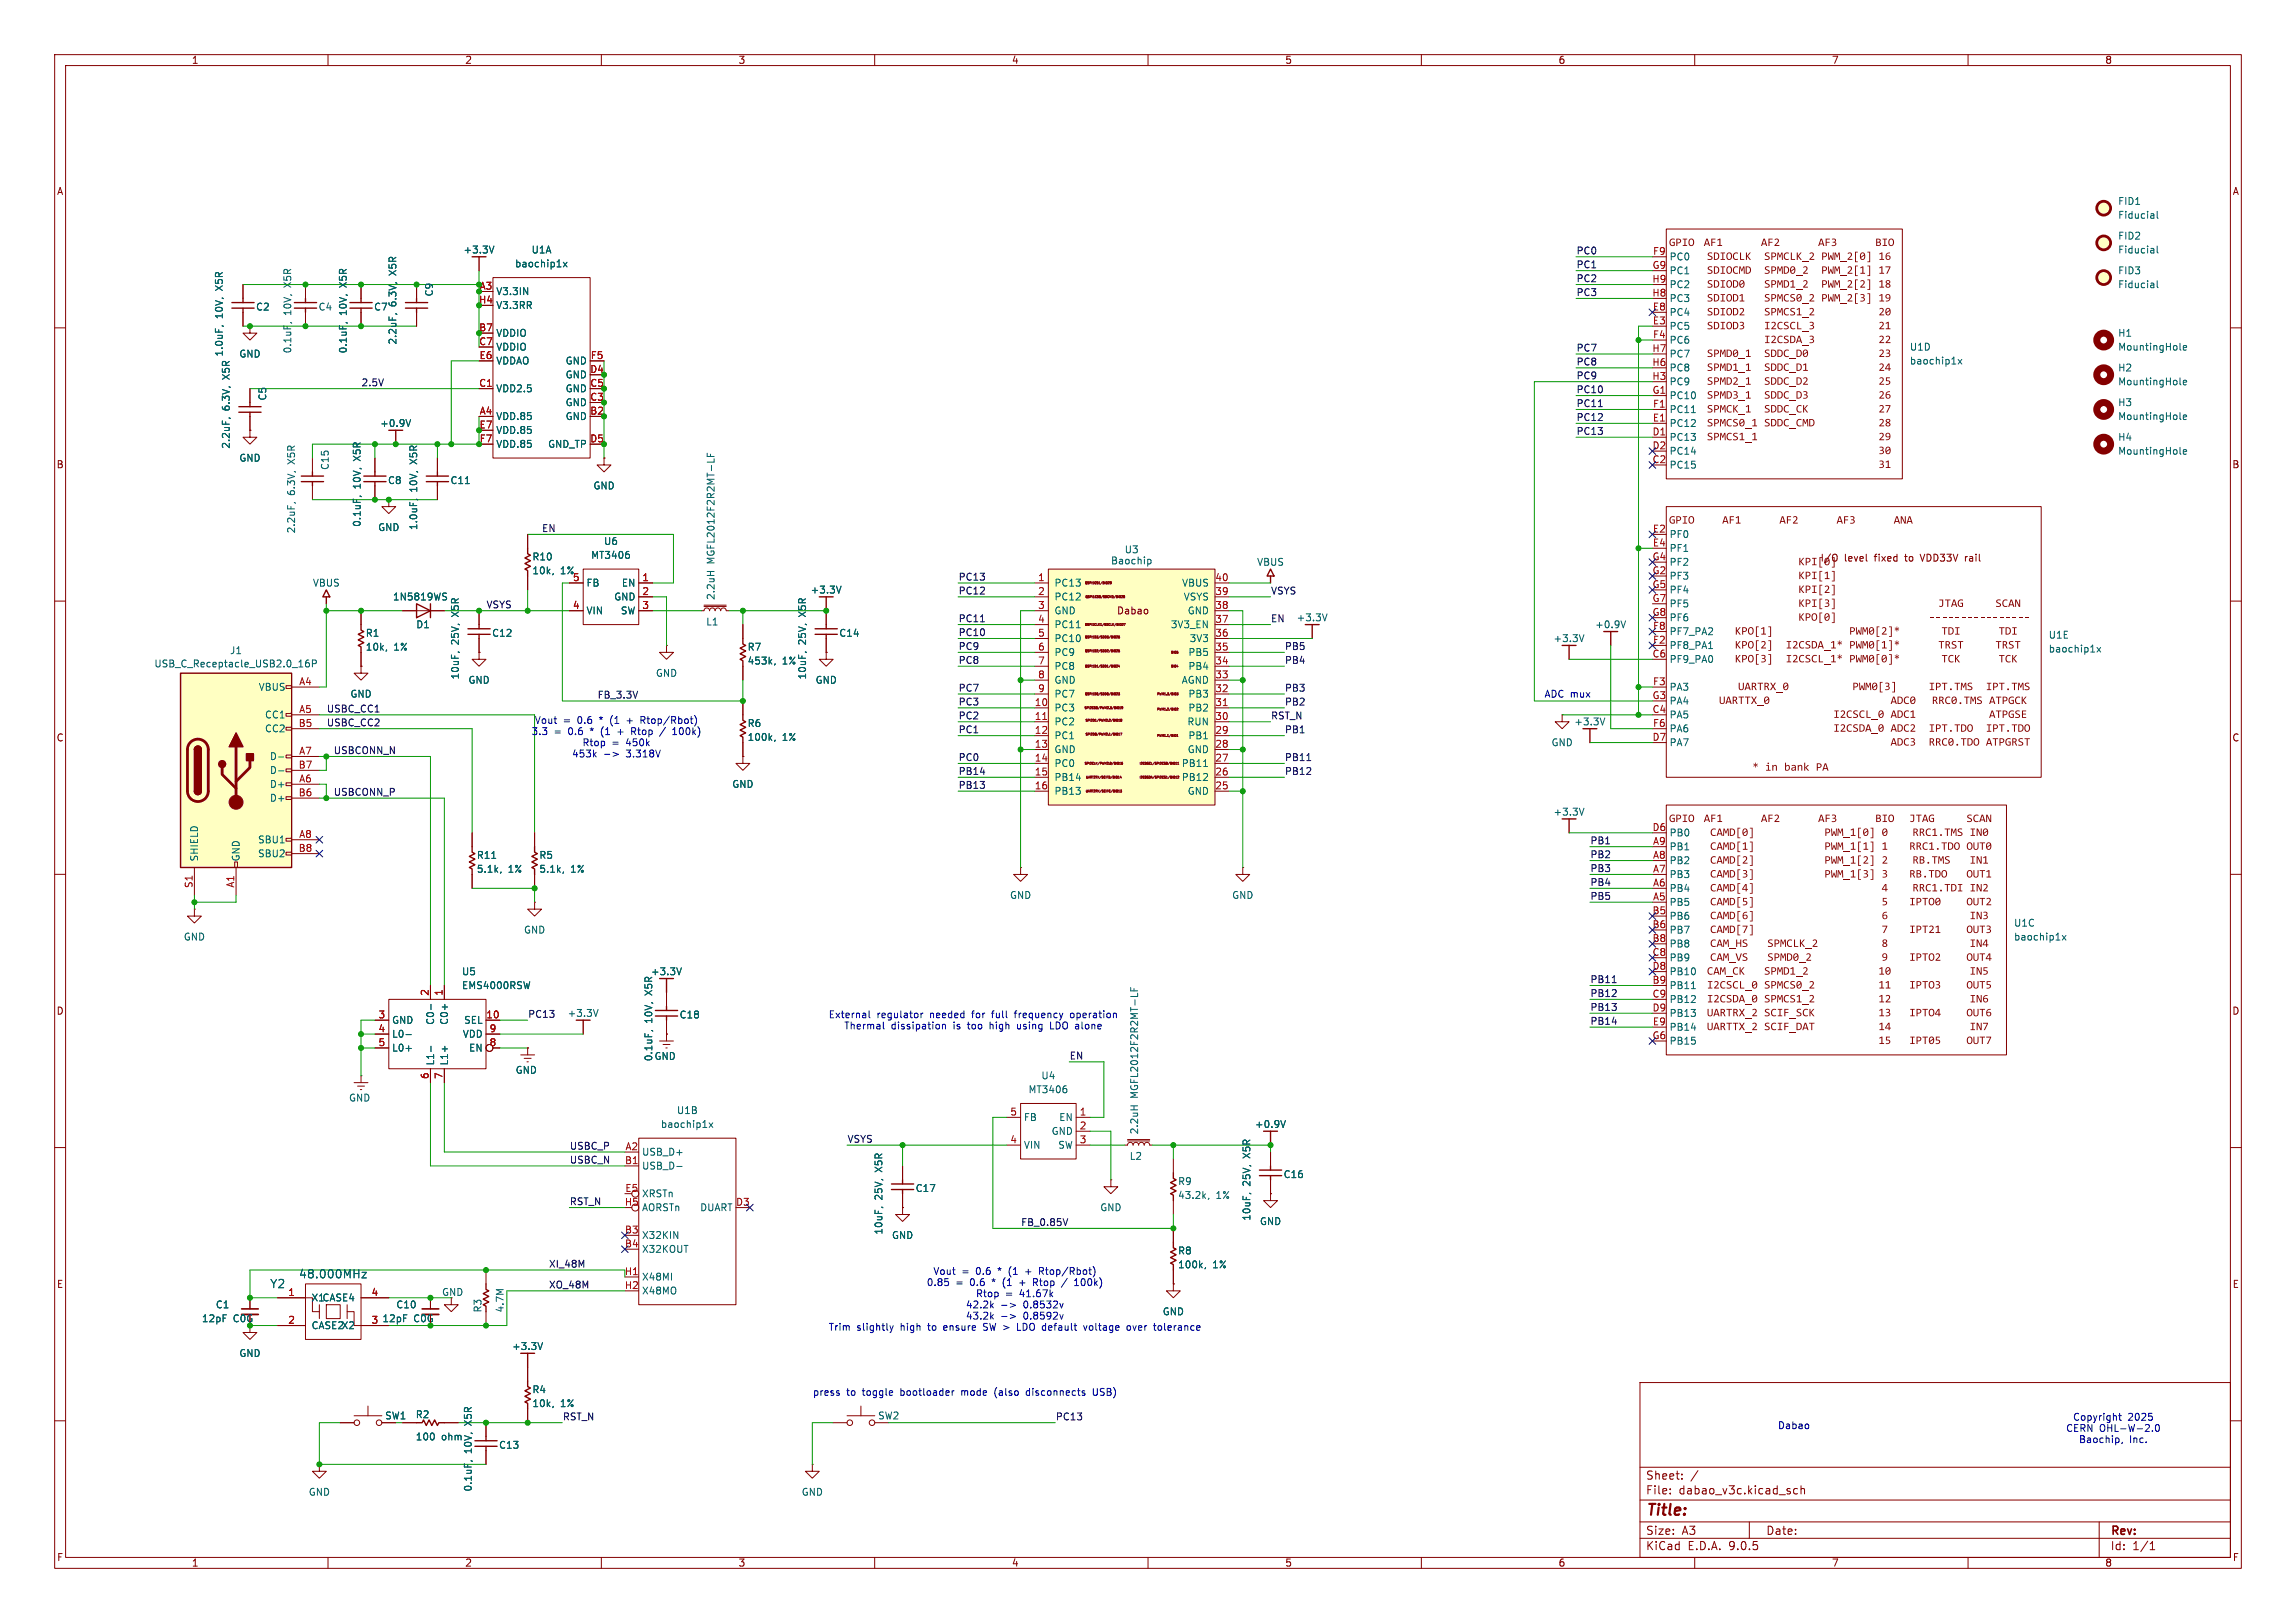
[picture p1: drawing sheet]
<svg xmlns="http://www.w3.org/2000/svg" width="420mm" height="297mm" viewBox="0 0 420 297" stroke-linecap="round" stroke-linejoin="round" font-family="sans-serif">
<defs><g id="words">
<text font-size="2.8" fill="#840000" x="301" y="277.9">Title:</text>
<g font-size="2.1" fill="#840000">
<text x="305.3" y="45.5">GPIO</text>
<text x="305.3" y="96.3">GPIO</text>
<text x="320.5" y="141.5">*</text>
<text x="322.9" y="141.5">in</text>
<text x="326.4" y="141.5">bank PA</text>
<text x="305.3" y="150.9">GPIO</text>
<text x="359.7" y="171.2">OUT3</text>
<text x="301" y="273.7">File:</text>
<text x="301" y="271">Sheet:</text>
<text x="307.1" y="273.7">dabao_v3c.kicad_sch</text>
<text x="301" y="281.1">Size:</text>
<text x="307.6" y="281.1">A3</text>
<text x="323" y="281.1">Date:</text>
<text x="386" y="281.3">Rev:</text>
<text x="301" y="283.9">KiCad</text>
<text x="308.7" y="283.9">E.D.A.</text>
<text x="316.3" y="283.9">9.0.5</text>
<text x="386" y="283.9">Id:</text>
<text x="390.1" y="283.9">1/1</text>
</g>
<g font-size="2.1" fill="#006464">
<text x="49.3" y="235.9">Y2</text>
<text x="54.6" y="234.1">48.000MHz</text>
</g>
<g font-size="1.8" fill="#840000">
<text x="35" y="11.9">1</text>
<text x="85" y="11.9">2</text>
<text x="135" y="11.9">3</text>
<text x="185" y="11.9">4</text>
<text x="235" y="11.9">5</text>
<text x="285" y="11.9">6</text>
<text x="335" y="11.9">7</text>
<text x="385" y="11.9">8</text>
<text x="10.3" y="35.9">A</text>
<text x="408.3" y="35.9">A</text>
<text x="10.3" y="85.9">B</text>
<text x="408.2" y="85.9">B</text>
<text x="332.9" y="103">I/O</text>
<text x="337.4" y="103">level</text>
<text x="343" y="103">fixed</text>
<text x="348.8" y="103">to</text>
<text x="351.8" y="103">VDD33V</text>
<text x="360.1" y="103">rail</text>
<text x="204.2" y="112.6">Dabao</text>
<text x="10.3" y="135.9">C</text>
<text x="408.2" y="135.9">C</text>
<text x="10.3" y="185.9">D</text>
<text x="408.2" y="185.9">D</text>
<text x="10.3" y="235.9">E</text>
<text x="408.3" y="235.9">E</text>
<text x="42.7" y="242.2">C0G</text>
<text x="75.7" y="242.2">C0G</text>
<text x="70.4" y="259.9">SW1</text>
<text x="10.3" y="285.9">F</text>
<text x="35" y="286.9">1</text>
<text x="85" y="286.9">2</text>
<text x="135" y="286.9">3</text>
<text x="185" y="286.9">4</text>
<text x="235" y="286.9">5</text>
<text x="285" y="286.9">6</text>
<text x="335" y="286.9">7</text>
<text x="385" y="286.9">8</text>
<text x="408.3" y="285.9">F</text>
</g>
<g font-size="1.8" fill="#006464">
<text x="387.4" y="37.7">FID1</text>
<text x="387.4" y="40.2">Fiducial</text>
<text x="84.7" y="46.6">+3.3V</text>
<text x="97.1" y="46.6">U1A</text>
<text x="305.3" y="47.9">PC0</text>
<text x="387.4" y="44">FID2</text>
<text x="387.4" y="46.6">Fiducial</text>
<text x="41" y="53" transform="rotate(-90 41 53)">X5R</text>
<text x="53.5" y="52.4" transform="rotate(-90 53.5 52.4)">X5R</text>
<text x="63.6" y="52.4" transform="rotate(-90 63.6 52.4)">X5R</text>
<text x="72.7" y="50.2" transform="rotate(-90 72.7 50.2)">X5R</text>
<text x="94.1" y="49.1">baochip1x</text>
<text x="305.3" y="50.4">PC1</text>
<text x="305.3" y="52.9">PC2</text>
<text x="387.4" y="50.4">FID3</text>
<text x="387.4" y="52.9">Fiducial</text>
<text x="41" y="58.3" transform="rotate(-90 41 58.3)">10V,</text>
<text x="46.7" y="57">C2</text>
<text x="53.5" y="57.7" transform="rotate(-90 53.5 57.7)">10V,</text>
<text x="58.2" y="57">C4</text>
<text x="63.6" y="57.7" transform="rotate(-90 63.6 57.7)">10V,</text>
<text x="68.3" y="57">C7</text>
<text x="72.7" y="56.1" transform="rotate(-90 72.7 56.1)">6.3V,</text>
<text x="79.4" y="54.3" transform="rotate(-90 79.4 54.3)">C9</text>
<text x="90.7" y="54.2">V3.3IN</text>
<text x="90.7" y="56.7">V3.3RR</text>
<text x="305.3" y="55.5">PC3</text>
<text x="305.3" y="58">PC4</text>
<text x="41" y="65.3" transform="rotate(-90 41 65.3)">1.0uF,</text>
<text x="43.7" y="65.6">GND</text>
<text x="53.5" y="64.8" transform="rotate(-90 53.5 64.8)">0.1uF,</text>
<text x="63.6" y="64.8" transform="rotate(-90 63.6 64.8)">0.1uF,</text>
<text x="72.7" y="63.2" transform="rotate(-90 72.7 63.2)">2.2uF,</text>
<text x="90.7" y="61.8">VDDIO</text>
<text x="90.7" y="64.4">VDDIO</text>
<text x="305.3" y="60.6">PC5</text>
<text x="305.3" y="63.1">PC6</text>
<text x="305.3" y="65.6">PC7</text>
<text x="349.3" y="64.4">U1D</text>
<text x="387.4" y="61.8">H1</text>
<text x="387.4" y="64.4">MountingHole</text>
<text x="42.2" y="69.3" transform="rotate(-90 42.2 69.3)">X5R</text>
<text x="90.7" y="66.9">VDDAO</text>
<text x="90.7" y="72">VDD2.5</text>
<text x="103.4" y="66.9">GND</text>
<text x="103.4" y="69.4">GND</text>
<text x="103.4" y="72">GND</text>
<text x="305.3" y="68.2">PC8</text>
<text x="305.3" y="70.7">PC9</text>
<text x="349.3" y="66.9">baochip1x</text>
<text x="387.4" y="68.2">H2</text>
<text x="387.4" y="70.7">MountingHole</text>
<text x="42.2" y="75.2" transform="rotate(-90 42.2 75.2)">6.3V,</text>
<text x="48.9" y="73.4" transform="rotate(-90 48.9 73.4)">C5</text>
<text x="90.7" y="77.1">VDD.85</text>
<text x="103.4" y="74.5">GND</text>
<text x="103.4" y="77.1">GND</text>
<text x="305.3" y="73.3">PC10</text>
<text x="305.3" y="75.8">PC11</text>
<text x="387.4" y="74.5">H3</text>
<text x="387.4" y="77.1">MountingHole</text>
<text x="42.2" y="82.2" transform="rotate(-90 42.2 82.2)">2.2uF,</text>
<text x="69.4" y="78.3">+0.9V</text>
<text x="90.7" y="79.6">VDD.85</text>
<text x="90.7" y="82.1">VDD.85</text>
<text x="100.2" y="82.1">GND_TP</text>
<text x="305.3" y="78.3">PC12</text>
<text x="305.3" y="80.9">PC13</text>
<text x="305.3" y="83.4">PC14</text>
<text x="387.4" y="80.9">H4</text>
<text x="387.4" y="83.4">MountingHole</text>
<text x="43.7" y="84.7">GND</text>
<text x="54.2" y="84.8" transform="rotate(-90 54.2 84.8)">X5R</text>
<text x="60.3" y="86.1" transform="rotate(-90 60.3 86.1)">C15</text>
<text x="66.2" y="89.5" transform="rotate(-90 66.2 89.5)">10V,</text>
<text x="66.2" y="84.2" transform="rotate(-90 66.2 84.2)">X5R</text>
<text x="70.9" y="88.8">C8</text>
<text x="76.5" y="84.8" transform="rotate(-90 76.5 84.8)">X5R</text>
<text x="82.3" y="88.8">C11</text>
<text x="108.5" y="89.8">GND</text>
<text x="305.3" y="86">PC15</text>
<text x="54.2" y="90.7" transform="rotate(-90 54.2 90.7)">6.3V,</text>
<text x="76.5" y="90.1" transform="rotate(-90 76.5 90.1)">10V,</text>
<text x="54.2" y="97.7" transform="rotate(-90 54.2 97.7)">2.2uF,</text>
<text x="66.2" y="96.5" transform="rotate(-90 66.2 96.5)">0.1uF,</text>
<text x="69.1" y="97.4">GND</text>
<text x="76.5" y="97.1" transform="rotate(-90 76.5 97.1)">1.0uF,</text>
<text x="110.4" y="99.9">U6</text>
<text x="205.6" y="101.4">U3</text>
<text x="305.3" y="98.7">PF0</text>
<text x="305.3" y="101.2">PF1</text>
<text x="57.1" y="107.5">VBUS</text>
<text x="97.3" y="102.8">R10</text>
<text x="97.3" y="105.3">10k,</text>
<text x="102.5" y="105.3">1%</text>
<text x="107.2" y="107.5">FB</text>
<text x="108" y="102.5">MT3406</text>
<text x="113.6" y="107.5">EN</text>
<text x="130.9" y="103.2" transform="rotate(-90 130.9 103.2)">MGFL2012F2R2MT-LF</text>
<text x="192.8" y="107.5">PC13</text>
<text x="203.1" y="103.5">Baochip</text>
<text x="216.1" y="107.5">VBUS</text>
<text x="229.9" y="103.7">VBUS</text>
<text x="305.3" y="103.7">PF2</text>
<text x="305.3" y="106.3">PF3</text>
<text x="71.8" y="110.1">1N5819WS</text>
<text x="84.1" y="112.7" transform="rotate(-90 84.1 112.7)">X5R</text>
<text x="107.2" y="112.6">VIN</text>
<text x="112.3" y="110.1">GND</text>
<text x="113.5" y="112.6">SW</text>
<text x="130.9" y="109.9" transform="rotate(-90 130.9 109.9)">2.2uH</text>
<text x="147.6" y="112.7" transform="rotate(-90 147.6 112.7)">X5R</text>
<text x="148.2" y="108.8">+3.3V</text>
<text x="192.8" y="110.1">PC12</text>
<text x="192.8" y="112.6">GND</text>
<text x="216.4" y="110.1">VSYS</text>
<text x="217.2" y="112.6">GND</text>
<text x="237.1" y="113.9">+3.3V</text>
<text x="305.3" y="108.8">PF4</text>
<text x="305.3" y="111.4">PF5</text>
<text x="305.3" y="113.9">PF6</text>
<text x="42" y="119.9">J1</text>
<text x="66.8" y="116.7">R1</text>
<text x="66.8" y="119.3">10k,</text>
<text x="72" y="119.3">1%</text>
<text x="76" y="115.2">D1</text>
<text x="84.1" y="118" transform="rotate(-90 84.1 118)">25V,</text>
<text x="89.9" y="116.7">C12</text>
<text x="129.1" y="114.7">L1</text>
<text x="136.7" y="119.3">R7</text>
<text x="147.6" y="118" transform="rotate(-90 147.6 118)">25V,</text>
<text x="153.4" y="116.7">C14</text>
<text x="192.8" y="115.2">PC11</text>
<text x="192.8" y="117.7">PC10</text>
<text x="214.1" y="115.2">3V3_EN</text>
<text x="217.5" y="117.7">3V3</text>
<text x="284.1" y="117.7">+3.3V</text>
<text x="291.7" y="115.2">+0.9V</text>
<text x="305.3" y="116.4">PF7_PA2</text>
<text x="305.3" y="119">PF8_PA1</text>
<text x="374.7" y="117.1">U1E</text>
<text x="374.7" y="119.6">baochip1x</text>
<text x="28.1" y="122.3">USB_C_Receptacle_USB2.0_16P</text>
<text x="84.1" y="124.4" transform="rotate(-90 84.1 124.4)">10uF,</text>
<text x="85.6" y="125.3">GND</text>
<text x="119.9" y="124.1">GND</text>
<text x="136.7" y="121.8">453k,</text>
<text x="143.1" y="121.8">1%</text>
<text x="147.6" y="124.4" transform="rotate(-90 147.6 124.4)">10uF,</text>
<text x="149.1" y="125.3">GND</text>
<text x="192.8" y="120.2">PC9</text>
<text x="192.8" y="122.8">PC8</text>
<text x="192.8" y="125.3">GND</text>
<text x="216.1" y="125.3">AGND</text>
<text x="217.3" y="120.2">PB5</text>
<text x="217.3" y="122.8">PB4</text>
<text x="305.3" y="121.5">PF9_PA0</text>
<text x="47.2" y="126.6">VBUS</text>
<text x="48.4" y="131.7">CC1</text>
<text x="64" y="127.9">GND</text>
<text x="192.8" y="127.9">PC7</text>
<text x="192.8" y="130.4">PC3</text>
<text x="217.3" y="127.9">PB3</text>
<text x="217.3" y="130.4">PB2</text>
<text x="305.3" y="126.6">PA3</text>
<text x="305.3" y="129.1">PA4</text>
<text x="305.3" y="131.7">PA5</text>
<text x="48.4" y="134.2">CC2</text>
<text x="136.7" y="133.2">R6</text>
<text x="136.7" y="135.8">100k,</text>
<text x="143.1" y="135.8">1%</text>
<text x="192.8" y="132.9">PC2</text>
<text x="192.8" y="135.5">PC1</text>
<text x="217.1" y="132.9">RUN</text>
<text x="217.3" y="135.5">PB1</text>
<text x="283.7" y="136.8">GND</text>
<text x="287.9" y="132.9">+3.3V</text>
<text x="305.3" y="134.2">PA6</text>
<text x="305.3" y="136.8">PA7</text>
<text x="49.3" y="139.3">D-</text>
<text x="49.3" y="141.8">D-</text>
<text x="192.8" y="138">GND</text>
<text x="192.8" y="140.6">PC0</text>
<text x="192.8" y="143.1">PB14</text>
<text x="216.1" y="140.6">PB11</text>
<text x="216.1" y="143.1">PB12</text>
<text x="217.2" y="138">GND</text>
<text x="49.3" y="144.4">D+</text>
<text x="49.3" y="146.9">D+</text>
<text x="133.9" y="144.4">GND</text>
<text x="192.8" y="145.6">PB13</text>
<text x="217.2" y="145.6">GND</text>
<text x="284.1" y="149.5">+3.3V</text>
<text x="47.1" y="154.5">SBU1</text>
<text x="305.3" y="153.3">PB0</text>
<text x="305.3" y="155.8">PB1</text>
<text x="36.4" y="157.7" transform="rotate(-90 36.4 157.7)">SHIELD</text>
<text x="44" y="157.7" transform="rotate(-90 44 157.7)">GND</text>
<text x="47.1" y="157.1">SBU2</text>
<text x="87.1" y="157.4">R11</text>
<text x="87.1" y="159.9">5.1k,</text>
<text x="93" y="159.9">1%</text>
<text x="98.6" y="157.4">R5</text>
<text x="98.6" y="159.9">5.1k,</text>
<text x="104.4" y="159.9">1%</text>
<text x="305.3" y="158.3">PB2</text>
<text x="305.3" y="160.9">PB3</text>
<text x="184.7" y="164.7">GND</text>
<text x="225.3" y="164.7">GND</text>
<text x="305.3" y="163.4">PB4</text>
<text x="305.3" y="166">PB5</text>
<text x="33.5" y="172.3">GND</text>
<text x="95.8" y="171">GND</text>
<text x="305.3" y="168.5">PB6</text>
<text x="305.3" y="171">PB7</text>
<text x="305.3" y="173.6">PB8</text>
<text x="368.3" y="169.8">U1C</text>
<text x="368.3" y="172.3">baochip1x</text>
<text x="84.4" y="178.7">U5</text>
<text x="119" y="178.7">+3.3V</text>
<text x="305.3" y="176.1">PB9</text>
<text x="305.3" y="178.7">PB10</text>
<text x="84.4" y="181.2">EMS4000RSW</text>
<text x="119.5" y="182" transform="rotate(-90 119.5 182)">X5R</text>
<text x="305.3" y="181.2">PB11</text>
<text x="305.3" y="183.7">PB12</text>
<text x="71.6" y="190.1">L0-</text>
<text x="71.6" y="187.6">GND</text>
<text x="79.6" y="187.6" transform="rotate(-90 79.6 187.6)">C0-</text>
<text x="82.1" y="187.6" transform="rotate(-90 82.1 187.6)">C0+</text>
<text x="84.6" y="190.1">VDD</text>
<text x="84.8" y="187.6">SEL</text>
<text x="103.7" y="186.3">+3.3V</text>
<text x="119.5" y="187.3" transform="rotate(-90 119.5 187.3)">10V,</text>
<text x="124.2" y="186.6">C18</text>
<text x="305.3" y="186.3">PB13</text>
<text x="305.3" y="188.8">PB14</text>
<text x="305.3" y="191.4">PB15</text>
<text x="71.6" y="192.6">L0+</text>
<text x="79.6" y="195.1" transform="rotate(-90 79.6 195.1)">L1-</text>
<text x="82.1" y="195.1" transform="rotate(-90 82.1 195.1)">L1+</text>
<text x="85.7" y="192.6">EN</text>
<text x="94.2" y="196.7">GND</text>
<text x="119.5" y="194.3" transform="rotate(-90 119.5 194.3)">0.1uF,</text>
<text x="119.6" y="194.2">GND</text>
<text x="190.4" y="197.7">U4</text>
<text x="63.7" y="201.8">GND</text>
<text x="188" y="200.3">MT3406</text>
<text x="208.4" y="201" transform="rotate(-90 208.4 201)">MGFL2012F2R2MT-LF</text>
<text x="120.8" y="206.6">baochip1x</text>
<text x="123.7" y="204.1">U1B</text>
<text x="187.2" y="205.3">FB</text>
<text x="192.3" y="207.9">GND</text>
<text x="193.7" y="205.3">EN</text>
<text x="208.4" y="207.7" transform="rotate(-90 208.4 207.7)">2.2uH</text>
<text x="229.5" y="206.6">+0.9V</text>
<text x="117.3" y="211.7">USB_D+</text>
<text x="117.3" y="214.2">USB_D-</text>
<text x="161.6" y="214.3" transform="rotate(-90 161.6 214.3)">X5R</text>
<text x="187.2" y="210.4">VIN</text>
<text x="193.5" y="210.4">SW</text>
<text x="206.6" y="212.4">L2</text>
<text x="228.9" y="211.8" transform="rotate(-90 228.9 211.8)">X5R</text>
<text x="234.7" y="215.8">C16</text>
<text x="117.3" y="219.3">XRSTn</text>
<text x="117.3" y="221.8">AORSTn</text>
<text x="128" y="221.8">DUART</text>
<text x="161.6" y="219.6" transform="rotate(-90 161.6 219.6)">25V,</text>
<text x="167.4" y="218.3">C17</text>
<text x="201.2" y="221.8">GND</text>
<text x="215.4" y="217.1">R9</text>
<text x="215.4" y="219.6">43.2k,</text>
<text x="222.4" y="219.6">1%</text>
<text x="228.9" y="217.1" transform="rotate(-90 228.9 217.1)">25V,</text>
<text x="117.3" y="226.9">X32KIN</text>
<text x="161.6" y="226" transform="rotate(-90 161.6 226)">10uF,</text>
<text x="163.1" y="226.9">GND</text>
<text x="228.9" y="223.5" transform="rotate(-90 228.9 223.5)">10uF,</text>
<text x="230.4" y="224.4">GND</text>
<text x="117.3" y="229.5">X32KOUT</text>
<text x="215.4" y="229.8">R8</text>
<text x="215.4" y="232.3">100k,</text>
<text x="221.8" y="232.3">1%</text>
<text x="39.4" y="239.6">C1</text>
<text x="56.9" y="238.4">X1CASE4</text>
<text x="72.4" y="239.6">C10</text>
<text x="80.8" y="237.3">GND</text>
<text x="117.3" y="234.5">X48MI</text>
<text x="117.3" y="237.1">X48MO</text>
<text x="36.8" y="242.2">12pF</text>
<text x="56.9" y="243.4">CASE2X2</text>
<text x="69.9" y="242.2">12pF</text>
<text x="88.3" y="240.3" transform="rotate(-90 88.3 240.3)">R3</text>
<text x="92.3" y="240.3" transform="rotate(-90 92.3 240.3)">4.7M</text>
<text x="212.6" y="240.9">GND</text>
<text x="43.7" y="248.5">GND</text>
<text x="93.6" y="247.2">+3.3V</text>
<text x="97.3" y="255.2">R4</text>
<text x="97.3" y="257.7">10k,</text>
<text x="102.5" y="257.7">1%</text>
<text x="76" y="259.7">R2</text>
<text x="76" y="263.8">100</text>
<text x="80.8" y="263.8">ohm</text>
<text x="86.5" y="260.7" transform="rotate(-90 86.5 260.7)">X5R</text>
<text x="160.5" y="259.9">SW2</text>
<text x="86.5" y="266" transform="rotate(-90 86.5 266)">10V,</text>
<text x="91.2" y="265.3">C13</text>
<text x="56.4" y="273.9">GND</text>
<text x="86.5" y="273" transform="rotate(-90 86.5 273)">0.1uF,</text>
<text x="146.6" y="273.9">GND</text>
</g>
<g font-size="1.8" fill="#0f0f0f">
<text x="288.3" y="46.6">PC0</text>
<text x="288.3" y="49.2">PC1</text>
<text x="288.3" y="51.7">PC2</text>
<text x="288.3" y="54.3">PC3</text>
<text x="288.3" y="64.4">PC7</text>
<text x="66" y="70.8">2.5V</text>
<text x="288.3" y="67">PC8</text>
<text x="288.3" y="69.5">PC9</text>
<text x="288.3" y="72">PC10</text>
<text x="288.3" y="77.1">PC12</text>
<text x="288.3" y="74.6">PC11</text>
<text x="288.3" y="79.7">PC13</text>
<text x="99.1" y="97.4">EN</text>
<text x="175.3" y="106.3">PC13</text>
<text x="88.9" y="111.4">VSYS</text>
<text x="175.3" y="114">PC11</text>
<text x="175.3" y="108.9">PC12</text>
<text x="232.4" y="114">EN</text>
<text x="232.4" y="108.9">VSYS</text>
<text x="175.3" y="119">PC9</text>
<text x="175.3" y="116.5">PC10</text>
<text x="234.9" y="119">PB5</text>
<text x="175.3" y="121.6">PC8</text>
<text x="234.9" y="121.6">PB4</text>
<text x="59.7" y="130.5">USBC_CC1</text>
<text x="109.2" y="127.9">FB_3.3V</text>
<text x="175.3" y="129.2">PC3</text>
<text x="175.3" y="131.7">PC2</text>
<text x="175.3" y="126.7">PC7</text>
<text x="232.4" y="131.7">RST_N</text>
<text x="234.9" y="126.7">PB3</text>
<text x="234.9" y="129.2">PB2</text>
<text x="59.7" y="133">USBC_CC2</text>
<text x="175.3" y="134.3">PC1</text>
<text x="234.9" y="134.3">PB1</text>
<text x="61" y="138.1">USBCONN_N</text>
<text x="175.3" y="139.4">PC0</text>
<text x="175.3" y="141.9">PB14</text>
<text x="234.9" y="141.9">PB12</text>
<text x="234.9" y="139.4">PB11</text>
<text x="61" y="145.7">USBCONN_P</text>
<text x="175.3" y="144.4">PB13</text>
<text x="290.8" y="154.6">PB1</text>
<text x="290.8" y="159.7">PB3</text>
<text x="290.8" y="157.1">PB2</text>
<text x="290.8" y="164.8">PB5</text>
<text x="290.8" y="162.2">PB4</text>
<text x="290.8" y="180">PB11</text>
<text x="290.8" y="185.1">PB13</text>
<text x="290.8" y="182.5">PB12</text>
<text x="96.5" y="186.3">PC13</text>
<text x="290.8" y="187.6">PB14</text>
<text x="195.6" y="194">EN</text>
<text x="154.9" y="209.2">VSYS</text>
<text x="104.1" y="210.5">USBC_P</text>
<text x="104.1" y="213">USBC_N</text>
<text x="104.1" y="220.6">RST_N</text>
<text x="186.7" y="224.4">FB_0.85V</text>
<text x="100.3" y="232.1">XI_48M</text>
<text x="100.3" y="235.9">XO_48M</text>
<text x="102.9" y="260">RST_N</text>
<text x="193" y="260">PC13</text>
</g>
<g font-size="1.8" fill="#a90000">
<text x="302.3" y="46.7">F9</text>
<text x="302.2" y="51.8">H9</text>
<text x="302.2" y="49.3">G9</text>
<text x="87.5" y="55.6">H4</text>
<text x="302.2" y="54.4">H8</text>
<text x="302.2" y="56.9">E8</text>
<text x="302.2" y="59.4">E3</text>
<text x="87.6" y="60.7">B7</text>
<text x="87.6" y="63.2">C7</text>
<text x="87.6" y="65.8">E6</text>
<text x="108" y="65.8">F5</text>
<text x="302.2" y="64.5">H7</text>
<text x="302.3" y="62">F4</text>
<text x="87.6" y="70.9">C1</text>
<text x="107.9" y="68.3">D4</text>
<text x="107.9" y="70.9">C5</text>
<text x="302.2" y="67.1">H6</text>
<text x="302.2" y="69.6">H3</text>
<text x="87.6" y="75.9">A4</text>
<text x="107.9" y="73.4">C3</text>
<text x="107.9" y="75.9">B2</text>
<text x="302.2" y="72.1">G1</text>
<text x="302.2" y="77.2">E1</text>
<text x="302.3" y="74.7">F1</text>
<text x="87.6" y="78.5">E7</text>
<text x="87.6" y="81">F7</text>
<text x="107.9" y="81">D5</text>
<text x="302.2" y="79.8">D1</text>
<text x="302.2" y="82.3">D2</text>
<text x="302.2" y="84.8">C2</text>
<text x="302.2" y="97.5">E2</text>
<text x="302.2" y="100.1">E4</text>
<text x="104.7" y="106.4">5</text>
<text x="117.4" y="106.4">1</text>
<text x="189.8" y="106.4">1</text>
<text x="222.2" y="106.4">40</text>
<text x="302.2" y="102.6">G4</text>
<text x="302.2" y="105.2">G2</text>
<text x="302.2" y="107.7">G5</text>
<text x="104.7" y="111.5">4</text>
<text x="117.4" y="109">2</text>
<text x="117.4" y="111.5">3</text>
<text x="189.8" y="109">2</text>
<text x="189.8" y="111.5">3</text>
<text x="222.2" y="109">39</text>
<text x="222.2" y="111.5">38</text>
<text x="302.2" y="110.2">G7</text>
<text x="302.2" y="112.8">G8</text>
<text x="189.8" y="114">4</text>
<text x="189.8" y="116.6">5</text>
<text x="189.8" y="119.1">6</text>
<text x="222.2" y="114">37</text>
<text x="222.2" y="116.6">36</text>
<text x="222.2" y="119.1">35</text>
<text x="302.3" y="115.3">F8</text>
<text x="302.3" y="117.9">F2</text>
<text x="54.6" y="125.5">A4</text>
<text x="189.8" y="121.7">7</text>
<text x="189.8" y="124.2">8</text>
<text x="222.2" y="121.7">34</text>
<text x="222.2" y="124.2">33</text>
<text x="302.2" y="120.4">C6</text>
<text x="302.3" y="125.5">F3</text>
<text x="54.6" y="130.6">A5</text>
<text x="189.2" y="129.3">10</text>
<text x="189.2" y="131.8">11</text>
<text x="189.8" y="126.7">9</text>
<text x="222.2" y="126.7">32</text>
<text x="222.2" y="129.3">31</text>
<text x="222.2" y="131.8">30</text>
<text x="302.2" y="128">G3</text>
<text x="302.2" y="130.6">C4</text>
<text x="54.5" y="133.1">B5</text>
<text x="189.2" y="134.4">12</text>
<text x="189.2" y="136.9">13</text>
<text x="222.2" y="134.4">29</text>
<text x="222.2" y="136.9">28</text>
<text x="302.2" y="135.6">D7</text>
<text x="302.3" y="133.1">F6</text>
<text x="54.5" y="140.7">B7</text>
<text x="54.6" y="138.2">A7</text>
<text x="54.6" y="143.3">A6</text>
<text x="189.2" y="139.4">14</text>
<text x="189.2" y="142">15</text>
<text x="222.2" y="139.4">27</text>
<text x="222.2" y="142">26</text>
<text x="54.5" y="145.8">B6</text>
<text x="189.2" y="144.5">16</text>
<text x="222.2" y="144.5">25</text>
<text x="54.5" y="156">B8</text>
<text x="54.6" y="153.4">A8</text>
<text x="302.2" y="152.1">D6</text>
<text x="302.3" y="154.7">A9</text>
<text x="302.3" y="157.2">A8</text>
<text x="302.3" y="159.8">A7</text>
<text x="35.3" y="162.6" transform="rotate(-90 35.3 162.6)">S1</text>
<text x="42.9" y="162.5" transform="rotate(-90 42.9 162.5)">A1</text>
<text x="302.2" y="167.4">B5</text>
<text x="302.3" y="162.3">A6</text>
<text x="302.3" y="164.8">A5</text>
<text x="302.2" y="169.9">B6</text>
<text x="302.2" y="172.5">B8</text>
<text x="302.2" y="175">C8</text>
<text x="302.2" y="177.5">D8</text>
<text x="78.5" y="182.3" transform="rotate(-90 78.5 182.3)">2</text>
<text x="81" y="182.3" transform="rotate(-90 81 182.3)">1</text>
<text x="302.2" y="180.1">B9</text>
<text x="302.2" y="182.6">C9</text>
<text x="302.2" y="185.2">D9</text>
<text x="69.1" y="191.5">5</text>
<text x="69.1" y="189">4</text>
<text x="69.1" y="186.4">3</text>
<text x="88.9" y="186.4">10</text>
<text x="89.5" y="191.5">8</text>
<text x="89.5" y="189">9</text>
<text x="302.2" y="190.2">G6</text>
<text x="302.2" y="187.7">E9</text>
<text x="78.5" y="197.6" transform="rotate(-90 78.5 197.6)">6</text>
<text x="81" y="197.6" transform="rotate(-90 81 197.6)">7</text>
<text x="184.7" y="204.2">5</text>
<text x="184.7" y="209.3">4</text>
<text x="197.4" y="204.2">1</text>
<text x="197.4" y="206.8">2</text>
<text x="197.4" y="209.3">3</text>
<text x="114.2" y="213.1">B1</text>
<text x="114.3" y="210.6">A2</text>
<text x="114.2" y="220.7">H5</text>
<text x="114.3" y="218.2">E5</text>
<text x="134.5" y="220.7">D3</text>
<text x="114.2" y="225.8">B3</text>
<text x="114.2" y="228.3">B4</text>
<text x="52.6" y="237.2">1</text>
<text x="67.9" y="237.2">4</text>
<text x="114.2" y="236">H2</text>
<text x="52.6" y="242.3">2</text>
<text x="67.9" y="242.3">3</text>
</g>
<g font-size="1.8" fill="#009600">
<text x="87.6" y="53.1">A3</text>
<text x="114.2" y="233.4">H1</text>
</g>
<g font-size="1.8" fill="#0000c2">
<text x="282.4" y="127.9">ADC mux</text>
<text x="97.1" y="134.7">3.3</text>
<text x="97.7" y="132.7">Vout</text>
<text x="101.3" y="134.7">=</text>
<text x="103" y="132.7">=</text>
<text x="104.1" y="134.7">0.6</text>
<text x="105.8" y="132.7">0.6</text>
<text x="106.4" y="136.8">Rtop</text>
<text x="108.3" y="134.7">*</text>
<text x="110" y="132.7">*</text>
<text x="110.4" y="134.7">(1</text>
<text x="111.9" y="136.8">=</text>
<text x="112.1" y="132.7">(1</text>
<text x="113.6" y="134.7">+</text>
<text x="114.7" y="136.8">450k</text>
<text x="115.3" y="132.7">+</text>
<text x="116.4" y="134.7">Rtop</text>
<text x="118.1" y="132.7">Rtop/Rbot)</text>
<text x="124.3" y="134.7">100k)</text>
<text x="104.5" y="138.8">453k</text>
<text x="114.7" y="138.8">3.318V</text>
<text x="151.5" y="186.5">External</text>
<text x="154.3" y="188.6">Thermal</text>
<text x="160.4" y="186.5">regulator</text>
<text x="163" y="188.6">dissipation</text>
<text x="170.2" y="186.5">needed</text>
<text x="174.5" y="188.6">is</text>
<text x="177.3" y="188.6">too</text>
<text x="178.1" y="186.5">for</text>
<text x="181.5" y="188.6">high</text>
<text x="181.9" y="186.5">full</text>
<text x="186.3" y="186.5">frequency</text>
<text x="186.7" y="188.6">using</text>
<text x="193" y="188.6">LDO alone</text>
<text x="196.7" y="186.5">operation</text>
<text x="170.6" y="233.5">Vout</text>
<text x="175.9" y="233.5">=</text>
<text x="178.7" y="233.5">0.6</text>
<text x="182.9" y="233.5">*</text>
<text x="185" y="233.5">(1</text>
<text x="188.2" y="233.5">+</text>
<text x="191" y="233.5">Rtop/Rbot)</text>
<text x="169.4" y="235.5">0.85</text>
<text x="174.8" y="235.5">=</text>
<text x="176.6" y="239.6">42.2k</text>
<text x="177.6" y="235.5">0.6</text>
<text x="178.4" y="237.6">Rtop</text>
<text x="181.8" y="235.5">*</text>
<text x="183.9" y="237.6">=</text>
<text x="183.9" y="235.5">(1</text>
<text x="186.6" y="237.6">41.67k</text>
<text x="187.1" y="235.5">+</text>
<text x="187.3" y="239.6">0.8532v</text>
<text x="189.9" y="235.5">Rtop</text>
<text x="197.8" y="235.5">100k)</text>
<text x="151.5" y="243.7">Trim</text>
<text x="156.7" y="243.7">slightly</text>
<text x="164.8" y="243.7">high</text>
<text x="170.1" y="243.7">to</text>
<text x="173.1" y="243.7">ensure</text>
<text x="176.6" y="241.7">43.2k</text>
<text x="180.6" y="243.7">SW &gt;</text>
<text x="187.1" y="243.7">LDO default</text>
<text x="187.3" y="241.7">0.8592v</text>
<text x="199.8" y="243.7">voltage</text>
<text x="207.8" y="243.7">over</text>
<text x="213" y="243.7">tolerance</text>
<text x="148.6" y="255.6">press</text>
<text x="154.9" y="255.6">to</text>
<text x="157.9" y="255.6">toggle</text>
<text x="165" y="255.6">bootloader</text>
<text x="176.3" y="255.6">mode</text>
<text x="182.6" y="255.6">(also</text>
<text x="188.6" y="255.6">disconnects</text>
<text x="201" y="255.6">USB)</text>
<text x="325.1" y="261.7">Dabao</text>
<text x="377.8" y="262.2">CERN OHL-W-2.0</text>
<text x="379.1" y="260.2">Copyright</text>
<text x="389.2" y="260.2">2025</text>
<text x="380.2" y="264.3">Baochip,</text>
<text x="389.5" y="264.3">Inc.</text>
</g>
<g font-size=".5" fill="#840000">
<text x="198.3" y="107.1">QSPI1CS1/BIO29</text>
<text x="198.4" y="109.6">QSPI1CS0/SDCMD/BIO28</text>
<text x="198.3" y="117">QSPI1D3/SDD3/BIO26</text>
<text x="198.3" y="119.5">QSPI1D2/SDD2/BIO25</text>
<text x="198.3" y="114.7">QSPI1CLK1/SDCLK/BIO27</text>
<text x="214" y="119.8">BIO5</text>
<text x="198.3" y="122.3">QSPI1D1/SDD1/BIO24</text>
<text x="214" y="122.3">BIO4</text>
<text x="198.2" y="130">SPI2CS0/PWM2.3/BIO19</text>
<text x="198.3" y="127.4">QSPI1D0/SDD0/BIO23</text>
<text x="211.5" y="127.4">PWM1.3/BIO3</text>
<text x="211.5" y="130.2">PWM1.2/BIO2</text>
<text x="198.4" y="132.2">SPI2D1/PWM2.2/BIO18</text>
<text x="198.4" y="134.8">SPI2D0/PWM2.1/BIO17</text>
<text x="211.5" y="135">PWM1.1/BIO1</text>
<text x="198.2" y="140.1">SPI2CLK/PWM2.0/BIO16</text>
<text x="198.5" y="142.7">UART2TX/SCIFD/BIO14</text>
<text x="208.3" y="142.7">I2C0SDA/SPI2CS1/BIO12</text>
<text x="208.3" y="140.1">I2C0SCL/SPI2CS0/BIO11</text>
<text x="198.4" y="145.2">UART2RX/SCIFC/BIO13</text>
</g>
</g></defs>
<g fill="none" stroke="#840000" stroke-width=".18">
<path d="M10 10h400v277h-400zM12 12h396v273h-396zM60 10v2M110 10v2M160 10v2M210 10v2M260 10v2M310 10v2M360 10v2M45.7 59.7v1.3h1.3l-1.3 1.2-1.3-1.2h1.3M45.7 59.7h.1M66 52.1v2.5"/>
<path d="M66 57.2v2.5M10 60h2M45.7 78.7v1.3h1.3l-1.3 1.3-1.3-1.3h1.3M45.7 78.7h.1M45.7 71.1v2.6M45.7 76.2v2.5M408 60h2M10 110h2M87.6 111.8v2.5M87.6 116.8v2.6M408 110h2M10 160h2"/>
<path d="M304.8 147.3h62.2v45.7h-62.2zM408 160h2M68.6 191.8h2.5M68.6 189.2h2.5M68.6 186.7h2.5M71.1 182.9h17.8v12.7h-17.8zM78.7 180.3v2.6M78.7 195.6v2.5M81.3 180.3v2.6M81.3 195.6v2.5M88.9 189.2h2.5M88.9 186.7h2.5"/>
<path d="M90.2 191.8h1.2M95.2 193h2.6M95.9 193.7h1.3M96.4 194.3h.2M96.5 191.8h.1M96.5 191.8v1.2M10 210h2M408 210h2M214.6 234.9v1.3h1.3l-1.3 1.3-1.2-1.3h1.2M214.6 234.9h.1M300 253h108v32h-108zM10 260h2"/>
<path d="M300 278.5h108M300 274.5h108M300 268.5h108M305.5 273.2v.2M305.5 272.5v.1M307.7 270.5v.2M307.7 269.8v.1M310.6 269.1l-1.3 1.9M320 278.5v3M328.8 272.5l-.4-.1-.3 .3v.4l.1 .2h.6M329.4 272.5l.3-.1 .3 .1 .1 .9M329.4 271.9v1.5"/>
<path d="M384 278.5v6.5M408 260h2M60 285v2M110 285v2M160 285v2M210 285v2M260 285v2M300 281.5h108M310 285v2M360 285v2M393.3 283.6h.9M393.3 282.5l.4-.4v1.5"/>
<circle cx="89.5" cy="191.8" r=".63"/>
</g>
<path d="M63.3 59l.2 .2M41.9 76.5l.2 .1M83.8 119.3l.2 .1M96.9 179.6l-.3 1.3M74.3 191.9h.9M74.3 189.3h.9M78.8 183.8v1M78.8 191.5v.9M81.4 183.8v1M81.4 191.5v.9" fill="none" stroke="#006464" stroke-width=".18"/>
<g fill="none" stroke="#840000" stroke-width=".25">
<path d="M64 55.4h4.1M64 56.4h4.1M66 54.6v.8M66 56.4v.8M43.7 74.4h4.1M43.7 75.4h4.1M45.7 73.7v.7M45.7 75.4v.8M59.7 108l.6 1.2h-1.2zM59.7 109.2v1.3M85.6 115.1h4.1M85.6 116.1h4.1"/>
<path d="M87.6 114.3v.8M87.6 116.1v.7"/>
</g>
<g fill="#840000">
<path d="M312.1 149.1h.3l.4 1.3h-.2l-.1-.3h-.5l-.1 .3h-.2l.1-.4h.7l-.3-.8-.2 .8h-.2z"/>
<path d="M313 149.1h.8v.1h-.6v.5h.6v.1h-.6v.6h-.2z"/>
<path d="M314.1 149.3l.6-.2v1.2h.3v.1h-.8v-.1h.3v-1l-.3 .1z"/>
<path d="M322.6 149.1h.2l.5 1.3h-.2l-.1-.3h-.6l-.1 .3h-.2l.2-.4h.6l-.2-.8-.2 .8h-.2z"/>
<path d="M323.5 149.1h.8v.1h-.6v.5h.5v.1h-.5v.6h-.2z"/>
<path d="M324.6 149.2a.45 .45 0 0 1 .7 0 .45 .45 0 0 1-.1 .7l-.4 .4h.7v.1h-.9v-.1l.5-.5a.3 .3 0 0 0 .1-.5 .3 .3 0 0 0-.5 .1z"/>
<path d="M333 149.1h.3l.4 1.3h-.2l-.1-.3h-.5l-.1 .3h-.2l.1-.4h.7l-.2-.8-.3 .8h-.2z"/>
<path d="M333.9 149.1h.8v.1h-.6v.5h.6v.1h-.6v.6h-.2z"/>
<path d="M335.1 149.1a.41 .41 0 0 1 .6 0 .41 .41 0 0 1 0 .6h-.1a.4 .4 0 0 1 .3 .5 .4 .4 0 0 1-.6 .2h-.2v-.1h.2a.29 .29 0 0 0 .4-.4 .29 .29 0 0 0-.5-.1v-.1h.2a.24 .24 0 0 0 .2-.4 .24 .24 0 0 0-.3-.1l-.2 .1z"/>
<path d="M343.2 149.1h.4a.33 .33 0 0 1 .4 .2 .33 .33 0 0 1-.2 .4 .38 .38 0 0 1 .3 .5 .38 .38 0 0 1-.6 .2h-.3v-.1a.42 .42 0 0 0 .7-.3l-.5-.2v.5h-.2v-.6h.4a.22 .22 0 0 0 .2-.3 .22 .22 0 0 0-.2-.2h-.2v.5h-.2z"/>
<path d="M344.4 149.1h.8v.1h-.3v1.1h.3v.1h-.8v-.1h.3v-1.1h-.3z"/>
<path d="M345.6 149.2a.58 .58 0 0 1 .8 0 .58 .58 0 0 1 0 .8 .53 .53 0 0 1-.6 .4 .53 .53 0 0 1-.4-.7h.2a.37 .37 0 0 0 .3 .6 .37 .37 0 0 0 .4-.5 .37 .37 0 0 0-.4-.6 .37 .37 0 0 0-.3 .5h-.2z"/>
<path d="M313.1 151.7h.2a.38 .38 0 0 1 .5 .1 .5 .5 0 0 0-.7 .5 .5 .5 0 0 0 .7 .4v.2a.69 .69 0 0 1-.8-.3 .69 .69 0 0 1 .1-.9z"/>
<path d="M314.4 151.6h.3l.4 1.4h-.2l-.1-.3h-.5l-.1 .3h-.2l.1-.5h.7l-.2-.7-.3 .7h-.2z"/>
<path d="M315.3 151.6h.2l.2 .7 .3-.7h.2l.1 1.4h-.2l-.1-1.2-.2 .7h-.2l-.2-.7v1.2h-.2z"/>
<path d="M316.4 151.6h.4a.67 .67 0 0 1 .6 .7 .67 .67 0 0 1-.7 .7h-.3v-.2a.54 .54 0 0 0 .8-.4 .54 .54 0 0 0-.6-.6v1h-.2z"/>
<path d="M317.8 151.5h.5v.1h-.3v1.6h.3v.2h-.5z"/>
<path d="M318.9 151.7a.54 .54 0 0 1 .7 0 .54 .54 0 0 1 .1 .7 .48 .48 0 0 1-.4 .6 .48 .48 0 0 1-.5-.4l.4 .2 .3-.3v-.3l-.6 .4h-.1l-.1-.3h.2v.1l.6-.4-.4-.2-.2 .5h-.2z"/>
<path d="M320.1 151.5h.5v1.9h-.5v-.2h.3v-1.6h-.3z"/>
<path d="M333.9 151.6h.4a.47 .47 0 0 1 .5 .6 .47 .47 0 0 1-.7 .3v.5h-.2v-.7a.42 .42 0 0 0 .5 .1 .42 .42 0 0 0 .2-.4l-.2-.2h-.3v.5h-.2z"/>
<path d="M334.9 151.6h.2l.1 1.2 .2-.7h.1l.3 .7v-1.2h.2l-.1 1.4h-.2l-.2-.7-.2 .7h-.3z"/>
<path d="M336.2 151.6h.2l.2 .7 .3-.7h.2l.1 1.4h-.2v-1.2l-.3 .7h-.1l-.3-.7v1.2h-.2z"/>
<path d="M337.2 153.2h1.2v.2h-1.2z"/>
<path d="M338.5 151.8l.6-.2v1.2h.3v.2h-.8v-.2h.3v-1l-.3 .2z"/>
<path d="M339.9 151.5h.5v.1h-.3v1.6h.3v.2h-.5z"/>
<path d="M341 151.7a.54 .54 0 0 1 .7 0 .54 .54 0 0 1 .1 .7 .48 .48 0 0 1-.4 .6 .48 .48 0 0 1-.6-.4l.5 .2 .3-.3v-.3l-.6 .4h-.2v-.3h.2v.1l.6-.4-.4-.2-.2 .5h-.2z"/>
<path d="M342.2 151.5h.5v1.9h-.5v-.2h.3v-1.6h-.3z"/>
<path d="M344.5 151.7a.54 .54 0 0 1 .7 0 .54 .54 0 0 1 .1 .7 .48 .48 0 0 1-.4 .6 .48 .48 0 0 1-.6-.4l.5 .2 .3-.3v-.3l-.6 .4h-.2v-.3h.2v.1l.5-.4-.3-.2-.2 .5h-.2z"/>
<path d="M313.1 154.3l.2-.1a.38 .38 0 0 1 .5 .2 .5 .5 0 0 0-.7 .4 .5 .5 0 0 0 .7 .5v.2a.69 .69 0 0 1-.8-.3 .69 .69 0 0 1 .1-.9z"/>
<path d="M314.4 154.2h.3l.4 1.3h-.2l-.1-.3h-.5l-.1 .3h-.2l.1-.5h.7l-.2-.7-.3 .7h-.2z"/>
<path d="M315.3 154.2h.2l.2 .6 .3-.6h.2l.1 1.3h-.2l-.1-1.2-.2 .8h-.2l-.2-.8v1.2h-.2z"/>
<path d="M316.4 154.2h.4a.67 .67 0 0 1 .6 .7 .67 .67 0 0 1-.7 .6h-.3v-.2a.54 .54 0 0 0 .8-.3 .54 .54 0 0 0-.6-.7v1h-.2z"/>
<path d="M317.8 154h.5v.2h-.3v1.6h.3v.1h-.5z"/>
<path d="M318.8 154.4l.6-.3v1.2h.3v.2h-.9v-.2h.4v-.9l-.4 .1z"/>
<path d="M320.1 154h.5v1.9h-.5v-.1h.3v-1.6h-.3z"/>
<path d="M333.9 154.2h.4a.47 .47 0 0 1 .5 .5 .47 .47 0 0 1-.7 .3v.5h-.2v-.6a.42 .42 0 0 0 .5 0 .42 .42 0 0 0 .2-.4l-.2-.2h-.3v.6h-.2z"/>
<path d="M334.9 154.2h.2l.1 1.1 .2-.7h.1l.3 .7v-1.1h.2l-.1 1.3h-.2l-.2-.6-.2 .6h-.3z"/>
<path d="M336.2 154.2h.2l.2 .6 .3-.6h.2l.1 1.3h-.2v-1.2l-.3 .8h-.1l-.3-.8v1.2h-.2z"/>
<path d="M337.2 155.8h1.2v.1h-1.2z"/>
<path d="M338.5 154.4l.6-.3v1.2h.3v.2h-.8v-.2h.3v-.9l-.3 .1z"/>
<path d="M339.9 154h.5v.2h-.3v1.6h.3v.1h-.5z"/>
<path d="M340.8 154.4l.6-.3v1.2h.3v.2h-.8v-.2h.3v-.9l-.3 .1z"/>
<path d="M342.2 154h.5v1.9h-.5v-.1h.3v-1.6h-.3z"/>
<path d="M344.3 154.4l.6-.3v1.2h.3v.2h-.8v-.2h.3v-.9l-.3 .1z"/>
<path d="M313.1 156.8l.2-.1a.38 .38 0 0 1 .5 .2 .5 .5 0 0 0-.7 .5 .5 .5 0 0 0 .7 .4v.2a.69 .69 0 0 1-.8-.3 .69 .69 0 0 1 .1-.9z"/>
<path d="M314.4 156.7h.3l.4 1.3h-.2l-.1-.3h-.5l-.1 .3h-.2l.1-.4h.7l-.2-.7-.3 .7h-.2z"/>
<path d="M315.3 156.7h.2l.2 .7 .3-.7h.2l.1 1.3h-.2l-.1-1.1-.2 .7h-.2l-.2-.7v1.1h-.2z"/>
<path d="M316.4 156.7h.4a.67 .67 0 0 1 .6 .7 .67 .67 0 0 1-.7 .6h-.3v-.1a.54 .54 0 0 0 .8-.4 .54 .54 0 0 0-.6-.6v1h-.2z"/>
<path d="M317.8 156.5h.5v.2h-.3v1.6h.3v.2h-.5z"/>
<path d="M318.8 156.9a.45 .45 0 0 1 .7-.1 .45 .45 0 0 1-.1 .7l-.4 .4h.7v.1h-.9v-.1l.5-.5a.3 .3 0 0 0 .1-.5 .3 .3 0 0 0-.5 .1z"/>
<path d="M320.1 156.5h.5v2h-.5v-.2h.3v-1.6h-.3z"/>
<path d="M333.9 156.7h.4a.47 .47 0 0 1 .5 .6 .47 .47 0 0 1-.7 .3v.4h-.2v-.6a.42 .42 0 0 0 .5 .1 .42 .42 0 0 0 .2-.5l-.2-.1h-.3v.5h-.2z"/>
<path d="M334.9 156.7h.2l.1 1.2 .2-.7h.1l.3 .7v-1.2h.2l-.1 1.3h-.2l-.2-.6-.2 .6h-.3z"/>
<path d="M336.2 156.7h.2l.2 .7 .3-.7h.2l.1 1.3h-.2v-1.1l-.3 .7h-.1l-.3-.7v1.1h-.2z"/>
<path d="M337.2 158.3h1.2v.2h-1.2z"/>
<path d="M338.5 156.9l.6-.2v1.2h.3v.1h-.8v-.1h.3v-1l-.3 .2z"/>
<path d="M339.9 156.5h.5v.2h-.3v1.6h.3v.2h-.5z"/>
<path d="M340.9 156.9a.45 .45 0 0 1 .7-.1 .45 .45 0 0 1-.1 .7l-.4 .4h.6v.1h-.8v-.1l.4-.5a.3 .3 0 0 0 .1-.5 .3 .3 0 0 0-.4 .1z"/>
<path d="M342.2 156.5h.5v2h-.5v-.2h.3v-1.6h-.3z"/>
<path d="M344.4 156.9a.45 .45 0 0 1 .7-.1 .45 .45 0 0 1-.1 .7l-.4 .4h.6v.1h-.9v-.1l.5-.5a.3 .3 0 0 0 .1-.5 .3 .3 0 0 0-.4 .1z"/>
<path d="M313.1 159.4l.2-.1a.38 .38 0 0 1 .5 .2 .5 .5 0 0 0-.7 .4 .5 .5 0 0 0 .7 .5v.1a.69 .69 0 0 1-.8-.2 .69 .69 0 0 1 .1-.9z"/>
<path d="M314.4 159.2h.3l.4 1.4h-.2l-.1-.3h-.5l-.1 .3h-.2l.1-.5h.7l-.2-.7-.3 .7h-.2z"/>
<path d="M315.3 159.2h.2l.2 .7 .3-.7h.2l.1 1.4h-.2l-.1-1.2-.2 .7h-.2l-.2-.7v1.2h-.2z"/>
<path d="M316.4 159.2h.4a.67 .67 0 0 1 .6 .7 .67 .67 0 0 1-.7 .7h-.3v-.2a.54 .54 0 0 0 .8-.4 .54 .54 0 0 0-.6-.6v1h-.2z"/>
<path d="M317.8 159.1h.5v.1h-.3v1.7h.3v.1h-.5z"/>
<path d="M318.8 159.3a.41 .41 0 0 1 .6-.1 .41 .41 0 0 1 0 .6v.1a.4 .4 0 0 1 .2 .5 .4 .4 0 0 1-.5 .2h-.3v-.2h.3a.29 .29 0 0 0 .3-.3 .29 .29 0 0 0-.4-.1v-.2h.1a.24 .24 0 0 0 .3-.3 .24 .24 0 0 0-.4-.1h-.2z"/>
<path d="M320.1 159.1h.5v1.9h-.5v-.1h.3v-1.7h-.3z"/>
<path d="M333.9 159.2h.4a.47 .47 0 0 1 .5 .6 .47 .47 0 0 1-.7 .3v.5h-.2v-.7a.42 .42 0 0 0 .5 .1 .42 .42 0 0 0 .2-.4l-.2-.2h-.3v.5h-.2z"/>
<path d="M334.9 159.2h.2l.1 1.2 .2-.7h.1l.3 .7v-1.2h.2l-.1 1.4h-.2l-.2-.6-.2 .6h-.3z"/>
<path d="M336.2 159.2h.2l.2 .7 .3-.7h.2l.1 1.4h-.2v-1.2l-.3 .7h-.1l-.3-.7v1.2h-.2z"/>
<path d="M337.2 160.9h1.2v.1h-1.2z"/>
<path d="M338.5 159.4l.6-.2v1.2h.3v.2h-.8v-.2h.3v-1l-.3 .2z"/>
<path d="M339.9 159.1h.5v.1h-.3v1.7h.3v.1h-.5z"/>
<path d="M340.9 159.3a.41 .41 0 0 1 .6-.1 .41 .41 0 0 1 0 .6l-.1 .1a.4 .4 0 0 1 .3 .5 .4 .4 0 0 1-.6 .2h-.2v-.2h.3a.29 .29 0 0 0 .3-.3 .29 .29 0 0 0-.5-.1v-.2h.2a.24 .24 0 0 0 .3-.3 .24 .24 0 0 0-.4-.1h-.2z"/>
<path d="M342.2 159.1h.5v1.9h-.5v-.1h.3v-1.7h-.3z"/>
<path d="M344.4 159.3a.41 .41 0 0 1 .6-.1 .41 .41 0 0 1 0 .6l-.1 .1a.4 .4 0 0 1 .3 .5 .4 .4 0 0 1-.6 .2h-.2v-.2h.2a.29 .29 0 0 0 .4-.3 .29 .29 0 0 0-.5-.1v-.2h.2a.24 .24 0 0 0 .2-.3 .24 .24 0 0 0-.3-.1h-.2z"/>
<path d="M313.1 161.9l.2-.1a.38 .38 0 0 1 .5 .2 .5 .5 0 0 0-.7 .5 .5 .5 0 0 0 .7 .4v.2a.69 .69 0 0 1-.8-.3 .69 .69 0 0 1 .1-.9z"/>
<path d="M314.4 161.8h.3l.4 1.3h-.2l-.1-.3h-.5l-.1 .3h-.2l.1-.4h.7l-.2-.8-.3 .8h-.2z"/>
<path d="M315.3 161.8h.2l.2 .7 .3-.7h.2l.1 1.3h-.2l-.1-1.1-.2 .7h-.2l-.2-.7v1.1h-.2z"/>
<path d="M316.4 161.8h.4a.67 .67 0 0 1 .6 .7 .67 .67 0 0 1-.7 .6h-.3v-.1a.54 .54 0 0 0 .8-.4 .54 .54 0 0 0-.6-.7v1.1h-.2z"/>
<path d="M317.8 161.6h.5v.2h-.3v1.6h.3v.1h-.5z"/>
<path d="M319.2 161.8h.3v.9h.2v.1h-.2v.3h-.2v-.3h-.6v-.1h.6v-.8l-.4 .8h-.2z"/>
<path d="M320.1 161.6h.5v1.9h-.5v-.1h.3v-1.6h-.3z"/>
<path d="M344.8 161.8h.3v.9h.2v.1h-.2v.3h-.2v-.3h-.7v-.1h.7v-.8l-.5 .8h-.2z"/>
<path d="M313.1 164.4l.2-.1a.38 .38 0 0 1 .5 .2 .5 .5 0 0 0-.7 .5 .5 .5 0 0 0 .7 .4v.2a.69 .69 0 0 1-.8-.3 .69 .69 0 0 1 .1-.9z"/>
<path d="M314.4 164.3h.3l.4 1.4h-.2l-.1-.3h-.5l-.1 .3h-.2l.1-.5h.7l-.2-.7-.3 .7h-.2z"/>
<path d="M315.3 164.3h.2l.2 .7 .3-.7h.2l.1 1.4h-.2l-.1-1.2-.2 .7h-.2l-.2-.7v1.2h-.2z"/>
<path d="M316.4 164.3h.4a.67 .67 0 0 1 .6 .7 .67 .67 0 0 1-.7 .7h-.3v-.2a.54 .54 0 0 0 .8-.4 .54 .54 0 0 0-.6-.6v1h-.2z"/>
<path d="M317.8 164.2h.5v.1h-.3v1.6h.3v.2h-.5z"/>
<path d="M318.8 164.3h.8v.2h-.6v.4a.46 .46 0 0 1 .6 .4 .46 .46 0 0 1-.7 .4h-.1v-.2h.1a.3 .3 0 0 0 .5-.1 .3 .3 0 0 0-.3-.4h-.3z"/>
<path d="M320.1 164.2h.5v1.9h-.5v-.2h.3v-1.6h-.3z"/>
<path d="M344.4 164.3h.7v.2h-.5v.4a.46 .46 0 0 1 .6 .4 .46 .46 0 0 1-.7 .4h-.1v-.2h.1a.3 .3 0 0 0 .5-.1 .3 .3 0 0 0-.3-.4h-.3z"/>
<path d="M313.1 167l.2-.1a.38 .38 0 0 1 .5 .2 .5 .5 0 0 0-.7 .4 .5 .5 0 0 0 .7 .5v.2a.69 .69 0 0 1-.8-.3 .69 .69 0 0 1 .1-.9z"/>
<path d="M314.4 166.9h.3l.4 1.3h-.2l-.1-.3h-.5l-.1 .3h-.2l.1-.5h.7l-.2-.7-.3 .7h-.2z"/>
<path d="M315.3 166.9h.2l.2 .6 .3-.6h.2l.1 1.3h-.2l-.1-1.2-.2 .8h-.2l-.2-.8v1.2h-.2z"/>
<path d="M316.4 166.9h.4a.67 .67 0 0 1 .6 .7 .67 .67 0 0 1-.7 .6h-.3v-.2a.54 .54 0 0 0 .8-.4 .54 .54 0 0 0-.6-.6v1h-.2z"/>
<path d="M317.8 166.7h.5v.2h-.3v1.6h.3v.1h-.5z"/>
<path d="M319 167l.4-.1h.2v.1a.47 .47 0 0 0-.7 .5 .46 .46 0 0 1 .7 .1 .46 .46 0 0 1-.3 .7 .46 .46 0 0 1-.5-.5v-.2h.1a.3 .3 0 0 0 .1 .5 .3 .3 0 0 0 .4-.1 .3 .3 0 0 0-.1-.5l-.5 .1z"/>
<path d="M320.1 166.7h.5v1.9h-.5v-.1h.3v-1.6h-.3z"/>
<path d="M344.5 167l.5-.1h.1v.1a.47 .47 0 0 0-.6 .5 .46 .46 0 0 1 .7 .1 .46 .46 0 0 1-.3 .7 .46 .46 0 0 1-.6-.5v-.2h.2a.3 .3 0 0 0 .1 .5 .3 .3 0 0 0 .4-.1 .3 .3 0 0 0-.1-.5l-.6 .1z"/>
<path d="M313.1 169.5l.2-.1a.38 .38 0 0 1 .5 .2 .5 .5 0 0 0-.7 .5 .5 .5 0 0 0 .7 .4v.2a.69 .69 0 0 1-.8-.3 .69 .69 0 0 1 .1-.9z"/>
<path d="M314.4 169.4h.3l.4 1.3h-.2l-.1-.3h-.5l-.1 .3h-.2l.1-.4h.7l-.2-.7-.3 .7h-.2z"/>
<path d="M315.3 169.4h.2l.2 .7 .3-.7h.2l.1 1.3h-.2l-.1-1.1-.2 .7h-.2l-.2-.7v1.1h-.2z"/>
<path d="M316.4 169.4h.4a.67 .67 0 0 1 .6 .7 .67 .67 0 0 1-.7 .6h-.3v-.1a.54 .54 0 0 0 .8-.4 .54 .54 0 0 0-.6-.7v1.1h-.2z"/>
<path d="M317.8 169.2h.5v.2h-.3v1.6h.3v.2h-.5z"/>
<path d="M318.8 169.4h.9l-.6 1.3h-.2l.6-1.1h-.7z"/>
<path d="M320.1 169.2h.5v2h-.5v-.2h.3v-1.6h-.3z"/>
<path d="M344.3 169.4h.9l-.5 1.3h-.2l.5-1.1h-.7z"/>
<path d="M313.1 172h.2a.38 .38 0 0 1 .5 .2 .5 .5 0 0 0-.7 .4 .5 .5 0 0 0 .7 .5v.1a.69 .69 0 0 1-.8-.2 .69 .69 0 0 1 .1-1z"/>
<path d="M314.4 171.9h.3l.4 1.4h-.2l-.1-.3h-.5l-.1 .3h-.2l.1-.5h.7l-.2-.7-.3 .7h-.2z"/>
<path d="M315.3 171.9h.2l.2 .7 .3-.7h.2l.1 1.4h-.2l-.1-1.2-.2 .7h-.2l-.2-.7v1.2h-.2z"/>
<path d="M316.3 173.6h1.2v.1h-1.2z"/>
<path d="M317.6 171.9h.2v.6h.5v-.6h.2v1.4h-.2v-.6h-.5v.6h-.2z"/>
<path d="M318.9 172l.7-.1v.2h-.3a.25 .25 0 0 0-.4 .2 .25 .25 0 0 0 .4 .2 .41 .41 0 0 1 .3 .6 .41 .41 0 0 1-.6 .2l-.3-.1v-.1h.3a.28 .28 0 0 0 .5-.1 .28 .28 0 0 0-.4-.3l-.3-.3z"/>
<path d="M323.5 172l.7-.1v.2h-.3a.25 .25 0 0 0-.3 .2 .25 .25 0 0 0 .4 .2 .41 .41 0 0 1 .3 .6 .41 .41 0 0 1-.6 .2l-.3-.1v-.1h.3a.28 .28 0 0 0 .4-.1 .28 .28 0 0 0-.3-.3l-.4-.3z"/>
<path d="M324.6 171.9h.4a.47 .47 0 0 1 .5 .6 .47 .47 0 0 1-.7 .3v.5h-.2v-.7a.42 .42 0 0 0 .5 .1 .42 .42 0 0 0 .2-.4l-.1-.2h-.4v.5h-.2z"/>
<path d="M325.7 171.9h.2l.3 .7 .2-.7h.2l.1 1.4h-.2v-1.2l-.3 .7h-.1l-.2-.7-.1 1.2h-.1z"/>
<path d="M327.1 172h.1a.38 .38 0 0 1 .6 .2 .5 .5 0 0 0-.7 .4 .5 .5 0 0 0 .7 .5v.1a.69 .69 0 0 1-.9-.2 .69 .69 0 0 1 .2-1z"/>
<path d="M328.2 171.9h.2v1.2h.5v.2h-.7z"/>
<path d="M329.2 171.9h.2v.7l.5-.7h.2l-.5 .7 .6 .7h-.3l-.5-.7v.7h-.2z"/>
<path d="M330.3 173.6h1.1v.1h-1.1z"/>
<path d="M331.6 172.1a.45 .45 0 0 1 .7-.1 .45 .45 0 0 1-.1 .7l-.4 .4h.7v.2h-.9v-.2l.5-.5a.3 .3 0 0 0 0-.4 .3 .3 0 0 0-.4 0z"/>
<path d="M344.5 172a.39 .39 0 0 1 .6 0 .39 .39 0 0 1-.1 .6 .42 .42 0 0 1 0 .7 .42 .42 0 0 1-.7-.4h.2a.26 .26 0 0 0 .4 .3 .26 .26 0 0 0 0-.5 .26 .26 0 0 0-.4 .2h-.2l.1-.2a.23 .23 0 0 0 .1-.2 .23 .23 0 0 0-.1-.2l.1-.1a.23 .23 0 0 0 .3 .3 .23 .23 0 0 0 .1-.4l-.6 .1z"/>
<path d="M313.1 174.6l.2-.1a.38 .38 0 0 1 .5 .2 .5 .5 0 0 0-.7 .4 .5 .5 0 0 0 .7 .5v.2a.69 .69 0 0 1-.8-.3 .69 .69 0 0 1 .1-.9z"/>
<path d="M314.4 174.5h.3l.4 1.3h-.2l-.1-.3h-.5l-.1 .3h-.2l.1-.4h.7l-.2-.8-.3 .8h-.2z"/>
<path d="M315.3 174.5h.2l.2 .6 .3-.6h.2l.1 1.3h-.2l-.1-1.1-.2 .7h-.2l-.2-.7v1.1h-.2z"/>
<path d="M316.3 176.1h1.2v.1h-1.2z"/>
<path d="M317.5 174.5h.2l.4 1.1 .3-1.1h.2l-.4 1.3h-.3z"/>
<path d="M318.9 174.6l.7-.1v.2l-.3-.1a.25 .25 0 0 0-.4 .3 .25 .25 0 0 0 .4 .2 .41 .41 0 0 1 .3 .5 .41 .41 0 0 1-.6 .2h-.3v-.2l.3 .1a.28 .28 0 0 0 .5-.2 .28 .28 0 0 0-.4-.3l-.3-.2z"/>
<path d="M323.5 174.6l.7-.1v.2l-.3-.1a.25 .25 0 0 0-.3 .3 .25 .25 0 0 0 .4 .2 .41 .41 0 0 1 .3 .5 .41 .41 0 0 1-.6 .2h-.3v-.2l.3 .1a.28 .28 0 0 0 .4-.2 .28 .28 0 0 0-.3-.3l-.4-.2z"/>
<path d="M324.6 174.5h.4a.47 .47 0 0 1 .5 .5 .47 .47 0 0 1-.7 .3v.5h-.2v-.6a.42 .42 0 0 0 .5 0 .42 .42 0 0 0 .2-.4l-.1-.1-.4-.1v.6h-.2z"/>
<path d="M325.7 174.5h.2l.3 .6 .2-.6h.2l.1 1.3h-.2v-1.1l-.3 .7h-.1l-.2-.7-.1 1.1h-.1z"/>
<path d="M326.9 174.5h.3a.67 .67 0 0 1 .7 .7 .67 .67 0 0 1-.7 .6h-.3v-.1a.54 .54 0 0 0 .8-.4 .54 .54 0 0 0-.6-.7v1.1h-.2z"/>
<path d="M328.2 174.6a.54 .54 0 0 1 .7 0 .54 .54 0 0 1 .1 .7 .48 .48 0 0 1-.4 .5 .48 .48 0 0 1-.6-.4l.5 .3 .3-.3v-.4l-.6 .4h-.2v-.3h.2v.2l.6-.5-.4-.2-.2 .5h-.2z"/>
<path d="M329.1 176.1h1.2v.1h-1.2z"/>
<path d="M330.4 174.6a.45 .45 0 0 1 .7 0 .45 .45 0 0 1-.1 .7l-.4 .3h.7v.2h-.9v-.1l.5-.5a.3 .3 0 0 0 .1-.5 .3 .3 0 0 0-.5 0z"/>
<path d="M344.4 174.6l.1-.1a.57 .57 0 0 1 .7 .2 .57 .57 0 0 1 0 .7l-.4 .4h-.4v-.1a.49 .49 0 0 0 .6-.5h-.5l-.2-.3h.2a.28 .28 0 0 0 .4 .2 .28 .28 0 0 0 0-.5 .28 .28 0 0 0-.4 .2l-.2 .1z"/>
<path d="M312.6 177.1l.1-.1a.38 .38 0 0 1 .6 .2 .5 .5 0 0 0-.8 .5 .5 .5 0 0 0 .8 .4v.2a.69 .69 0 0 1-.9-.3 .69 .69 0 0 1 .2-.9z"/>
<path d="M313.9 177h.2l.5 1.4h-.2l-.1-.3h-.6l-.1 .3h-.2l.2-.5h.6l-.2-.7-.3 .7h-.1z"/>
<path d="M314.7 177h.2l.2 .7 .3-.7h.2l.1 1.4h-.2v-1.2l-.3 .7h-.1l-.3-.7v1.2h-.2z"/>
<path d="M315.7 178.6h1.2v.2h-1.2z"/>
<path d="M317.2 177.1l.1-.1a.38 .38 0 0 1 .6 .2 .5 .5 0 0 0-.7 .5 .5 .5 0 0 0 .7 .4v.2a.69 .69 0 0 1-.9-.3 .69 .69 0 0 1 .2-.9z"/>
<path d="M318.2 177h.2v.6l.5-.6h.2l-.5 .6 .5 .8h-.2l-.5-.7v.7h-.2z"/>
<path d="M322.9 177.1l.7-.1v.2l-.3-.1a.25 .25 0 0 0-.3 .3 .25 .25 0 0 0 .4 .2 .41 .41 0 0 1 .3 .6 .41 .41 0 0 1-.6 .2l-.3-.1v-.2l.3 .1a.28 .28 0 0 0 .4-.2 .28 .28 0 0 0-.3-.3l-.3-.2z"/>
<path d="M324 177h.4a.47 .47 0 0 1 .5 .6 .47 .47 0 0 1-.7 .3v.5h-.2v-.7a.42 .42 0 0 0 .5 .1 .42 .42 0 0 0 .2-.5l-.1-.1h-.4v.5h-.2z"/>
<path d="M325.1 177h.3l.2 .7 .2-.7h.3v1.4h-.1l-.1-1.2-.2 .7h-.2l-.2-.7-.1 1.2h-.1z"/>
<path d="M326.3 177h.3a.67 .67 0 0 1 .7 .7 .67 .67 0 0 1-.7 .7h-.3v-.2a.54 .54 0 0 0 .8-.4 .54 .54 0 0 0-.6-.6v1h-.2z"/>
<path d="M327.5 177.2l.6-.2v1.2h.3v.2h-.9v-.2h.4v-1l-.3 .2z"/>
<path d="M328.5 178.6h1.2v.2h-1.2z"/>
<path d="M329.8 177.2a.45 .45 0 0 1 .7-.1 .45 .45 0 0 1-.1 .7l-.3 .4h.6v.2h-.9v-.2l.5-.5a.3 .3 0 0 0 .1-.5 .3 .3 0 0 0-.5 .1z"/>
<path d="M343.8 177.2l.5-.2v1.2h.3v.2h-.8v-.2h.3v-1l-.3 .2z"/>
<path d="M345 177.1a.54 .54 0 0 1 .7 0 .54 .54 0 0 1 .1 .7 .48 .48 0 0 1-.4 .6 .48 .48 0 0 1-.5-.4l.5 .2 .2-.3 .1-.4-.6 .5h-.2v-.3h.1l.1 .1 .5-.4-.3-.3-.3 .6h-.1z"/>
<path d="M312.4 179.5h.8v.2h-.3v1h.3v.2h-.8v-.2h.3v-1h-.3z"/>
<path d="M313.6 179.7a.45 .45 0 0 1 .7-.1 .45 .45 0 0 1-.1 .7l-.4 .4h.6v.2h-.8v-.2l.4-.5a.3 .3 0 0 0 .1-.4 .3 .3 0 0 0-.4 0z"/>
<path d="M314.9 179.7l.1-.1a.38 .38 0 0 1 .6 .2 .5 .5 0 0 0-.7 .4 .5 .5 0 0 0 .7 .5v.1a.69 .69 0 0 1-.9-.2 .69 .69 0 0 1 .2-.9z"/>
<path d="M316 179.6h.7v.1h-.3a.25 .25 0 0 0-.4 .3 .25 .25 0 0 0 .4 .2 .41 .41 0 0 1 .3 .5 .41 .41 0 0 1-.6 .2h-.3v-.2h.3a.28 .28 0 0 0 .5-.1 .28 .28 0 0 0-.4-.3l-.3-.3z"/>
<path d="M317.2 179.7l.1-.1a.38 .38 0 0 1 .6 .2 .5 .5 0 0 0-.7 .4 .5 .5 0 0 0 .7 .5v.1a.69 .69 0 0 1-.9-.2 .69 .69 0 0 1 .2-.9z"/>
<path d="M318.3 179.5h.2v1.2h.6v.2h-.8z"/>
<path d="M319.2 181.2h1.2v.1h-1.2z"/>
<path d="M320.6 179.7a.54 .54 0 0 1 .7 0 .54 .54 0 0 1 .1 .7 .48 .48 0 0 1-.4 .5 .48 .48 0 0 1-.5-.4l.5 .3 .2-.3 .1-.4-.6 .4h-.2v-.3h.1v.1l.6-.4-.3-.2-.3 .5h-.1z"/>
<path d="M322.9 179.6h.7v.1h-.3a.25 .25 0 0 0-.3 .3 .25 .25 0 0 0 .4 .2 .41 .41 0 0 1 .3 .5 .41 .41 0 0 1-.6 .2h-.3v-.2h.3a.28 .28 0 0 0 .4-.1 .28 .28 0 0 0-.3-.3l-.3-.3z"/>
<path d="M324 179.5h.4a.47 .47 0 0 1 .5 .6 .47 .47 0 0 1-.7 .3v.5h-.2v-.6a.42 .42 0 0 0 .5 0 .42 .42 0 0 0 .2-.4l-.1-.2h-.4v.6h-.2z"/>
<path d="M325.1 179.5h.3l.2 .7 .2-.7h.3v1.4h-.1l-.1-1.2-.2 .8h-.2l-.2-.8-.1 1.2h-.1z"/>
<path d="M326.5 179.7l.1-.1a.38 .38 0 0 1 .6 .2 .5 .5 0 0 0-.7 .4 .5 .5 0 0 0 .7 .5v.1a.69 .69 0 0 1-.9-.2 .69 .69 0 0 1 .2-.9z"/>
<path d="M327.6 179.6h.7v.1h-.3a.25 .25 0 0 0-.3 .3 .25 .25 0 0 0 .3 .2 .41 .41 0 0 1 .3 .5 .41 .41 0 0 1-.6 .2h-.2v-.2h.2a.28 .28 0 0 0 .5-.1 .28 .28 0 0 0-.4-.3l-.3-.3z"/>
<path d="M328.8 179.7a.54 .54 0 0 1 .7 0 .54 .54 0 0 1 .1 .7 .48 .48 0 0 1-.4 .5 .48 .48 0 0 1-.6-.4l.5 .3 .3-.3v-.4l-.6 .4h-.2v-.3h.2v.1l.6-.4-.4-.2-.2 .5h-.2z"/>
<path d="M329.7 181.2h1.1v.1h-1.1z"/>
<path d="M331 179.7a.45 .45 0 0 1 .7-.1 .45 .45 0 0 1-.1 .7l-.4 .4h.7v.2h-.9v-.2l.5-.5a.3 .3 0 0 0 .1-.4 .3 .3 0 0 0-.5 0z"/>
<path d="M343.8 179.8l.5-.3v1.2h.3v.2h-.8v-.2h.3v-1l-.3 .2z"/>
<path d="M344.9 179.8l.6-.3v1.2h.3v.2h-.8v-.2h.3v-1l-.3 .2z"/>
<path d="M312.4 182.1h.8v.1h-.3v1.1h.3v.1h-.8v-.1h.3v-1.1h-.3z"/>
<path d="M313.6 182.2a.45 .45 0 0 1 .7 0 .45 .45 0 0 1-.1 .7l-.4 .4h.6v.1h-.8v-.1l.4-.5a.3 .3 0 0 0 .1-.5 .3 .3 0 0 0-.4 .1z"/>
<path d="M314.9 182.2l.1-.1a.38 .38 0 0 1 .6 .2 .5 .5 0 0 0-.7 .5 .5 .5 0 0 0 .7 .4v.2a.69 .69 0 0 1-.9-.3 .69 .69 0 0 1 .2-.9z"/>
<path d="M316 182.2l.7-.1v.2l-.3-.1a.25 .25 0 0 0-.4 .3 .25 .25 0 0 0 .4 .2 .41 .41 0 0 1 .3 .5 .41 .41 0 0 1-.6 .2h-.3v-.2l.3 .1a.28 .28 0 0 0 .5-.2 .28 .28 0 0 0-.4-.3l-.3-.2z"/>
<path d="M317 182.1h.3a.67 .67 0 0 1 .7 .7 .67 .67 0 0 1-.7 .6h-.3v-.1a.54 .54 0 0 0 .8-.4 .54 .54 0 0 0-.6-.7v1.1h-.2z"/>
<path d="M318.5 182.1h.3l.4 1.3h-.2l-.1-.3h-.6v.3h-.2l.1-.4h.7l-.3-.7-.2 .7h-.2z"/>
<path d="M319.2 183.7h1.2v.2h-1.2z"/>
<path d="M320.6 182.2a.54 .54 0 0 1 .7 0 .54 .54 0 0 1 .1 .7 .48 .48 0 0 1-.4 .5 .48 .48 0 0 1-.5-.4l.5 .3 .2-.3 .1-.4-.6 .4h-.2v-.3h.1v.2l.6-.4-.3-.3-.3 .5h-.1z"/>
<path d="M322.9 182.2l.7-.1v.2l-.3-.1a.25 .25 0 0 0-.3 .3 .25 .25 0 0 0 .4 .2 .41 .41 0 0 1 .3 .5 .41 .41 0 0 1-.6 .2h-.3v-.2l.3 .1a.28 .28 0 0 0 .4-.2 .28 .28 0 0 0-.3-.3l-.3-.2z"/>
<path d="M324 182.1h.4a.47 .47 0 0 1 .5 .6 .47 .47 0 0 1-.7 .2v.5h-.2v-.6a.42 .42 0 0 0 .5 0 .42 .42 0 0 0 .2-.4l-.1-.1-.4-.1v.6h-.2z"/>
<path d="M325.1 182.1h.3l.2 .7 .2-.7h.3v1.3h-.1l-.1-1.1-.2 .7h-.2l-.2-.7-.1 1.1h-.1z"/>
<path d="M326.5 182.2l.1-.1a.38 .38 0 0 1 .6 .2 .5 .5 0 0 0-.7 .5 .5 .5 0 0 0 .7 .4v.2a.69 .69 0 0 1-.9-.3 .69 .69 0 0 1 .2-.9z"/>
<path d="M327.6 182.2l.7-.1v.2l-.3-.1a.25 .25 0 0 0-.3 .3 .25 .25 0 0 0 .3 .2 .41 .41 0 0 1 .3 .5 .41 .41 0 0 1-.6 .2h-.2v-.2l.2 .1a.28 .28 0 0 0 .5-.2 .28 .28 0 0 0-.4-.3l-.3-.2z"/>
<path d="M328.6 182.3l.6-.2v1.2h.3v.1h-.8v-.1h.3v-1l-.3 .2z"/>
<path d="M329.7 183.7h1.1v.2h-1.1z"/>
<path d="M331 182.2a.45 .45 0 0 1 .7 0 .45 .45 0 0 1-.1 .7l-.4 .4h.7v.1h-.9v-.1l.5-.5a.3 .3 0 0 0 .1-.5 .3 .3 0 0 0-.5 .1z"/>
<path d="M343.8 182.3l.5-.2v1.2h.3v.1h-.8v-.1h.3v-1l-.3 .2z"/>
<path d="M344.9 182.2a.45 .45 0 0 1 .7 0 .45 .45 0 0 1 0 .7l-.4 .4h.6v.1h-.9v-.1l.5-.5a.3 .3 0 0 0 .1-.5 .3 .3 0 0 0-.5 .1z"/>
<path d="M312.4 184.6h.1l.1 1.2h.3l.2-.1v-1.1h.2v.9a.47 .47 0 0 1-.5 .5 .47 .47 0 0 1-.4-.5z"/>
<path d="M313.9 184.6h.2l.5 1.4h-.2l-.1-.3h-.6l-.1 .3h-.2l.2-.5h.6l-.2-.7-.3 .7h-.1z"/>
<path d="M314.7 184.6h.4a.36 .36 0 0 1 .4 .3 .36 .36 0 0 1-.2 .4l.3 .7h-.2l-.2-.5-.2-.1-.1 .6h-.2v-.8h.5l.2-.2-.2-.2h-.3v.4h-.2z"/>
<path d="M315.8 184.6h1v.2h-.4v1.2h-.2v-1.2h-.4z"/>
<path d="M317.1 184.6h.3a.36 .36 0 0 1 .5 .3 .36 .36 0 0 1-.3 .4l.4 .7h-.2l-.3-.5-.2-.1-.1 .6h-.1v-.8h.4l.2-.2-.1-.2h-.4v.4h-.1z"/>
<path d="M318.1 184.6h.2l.3 .5 .3-.5h.3l-.5 .7 .5 .7h-.2l-.4-.6-.3 .6h-.2l.4-.7z"/>
<path d="M319.2 186.2h1.2v.2h-1.2z"/>
<path d="M320.5 184.8a.45 .45 0 0 1 .7-.1 .45 .45 0 0 1 0 .7l-.4 .4h.6v.2h-.9v-.2l.5-.5a.3 .3 0 0 0 .1-.4 .3 .3 0 0 0-.5 0z"/>
<path d="M322.9 184.7l.7-.1v.2h-.3a.25 .25 0 0 0-.3 .2 .25 .25 0 0 0 .4 .2 .41 .41 0 0 1 .3 .6 .41 .41 0 0 1-.6 .2l-.3-.1v-.1h.3a.28 .28 0 0 0 .4-.1 .28 .28 0 0 0-.3-.4l-.3-.2z"/>
<path d="M324.2 184.7h.1a.38 .38 0 0 1 .6 .2 .5 .5 0 0 0-.8 .4 .5 .5 0 0 0 .8 .4v.2a.69 .69 0 0 1-.9-.2 .69 .69 0 0 1 .2-1z"/>
<path d="M325.2 184.6h.8v.2h-.3v1h.3v.2h-.8v-.2h.3v-1h-.3z"/>
<path d="M326.4 184.6h.8v.2h-.6v.4h.5v.2h-.5v.6h-.2z"/>
<path d="M327.3 186.2h1.2v.2h-1.2z"/>
<path d="M328.8 184.7l.6-.1v.2h-.3a.25 .25 0 0 0-.3 .2 .25 .25 0 0 0 .4 .2 .41 .41 0 0 1 .3 .6 .41 .41 0 0 1-.6 .2l-.3-.1v-.1h.3a.28 .28 0 0 0 .4-.1 .28 .28 0 0 0-.3-.4l-.3-.2z"/>
<path d="M330 184.7h.1a.38 .38 0 0 1 .6 .2 .5 .5 0 0 0-.7 .4 .5 .5 0 0 0 .7 .4v.2a.69 .69 0 0 1-.9-.2 .69 .69 0 0 1 .2-1z"/>
<path d="M331 184.6h.2v.7l.5-.7h.2l-.5 .7 .5 .7h-.2l-.5-.7v.7h-.2z"/>
<path d="M343.8 184.8l.5-.2v1.2h.3v.2h-.8v-.2h.3v-1l-.3 .2z"/>
<path d="M345 184.7a.41 .41 0 0 1 .6-.1 .41 .41 0 0 1 0 .6l-.1 .1a.4 .4 0 0 1 .3 .5 .4 .4 0 0 1-.6 .2h-.3v-.2h.3a.29 .29 0 0 0 .4-.3 .29 .29 0 0 0-.5-.1v-.2h.2a.24 .24 0 0 0 .2-.3 .24 .24 0 0 0-.4-.1h-.1z"/>
<path d="M312.4 187.2h.1l.1 1.1 .3 .1 .2-.2v-1h.2v.8a.47 .47 0 0 1-.5 .5 .47 .47 0 0 1-.4-.4z"/>
<path d="M313.9 187.2h.2l.5 1.3h-.2l-.1-.3h-.6l-.1 .3h-.2l.2-.4h.6l-.2-.8-.3 .8h-.1z"/>
<path d="M314.7 187.2h.4a.36 .36 0 0 1 .4 .2 .36 .36 0 0 1-.2 .5l.3 .6h-.2l-.2-.5-.2-.1-.1 .6h-.2v-.7h.5l.2-.3-.2-.2h-.3v.5h-.2z"/>
<path d="M315.8 187.2h1v.1h-.4v1.2h-.2v-1.2h-.4z"/>
<path d="M317 187.2h1v.1h-.4v1.2h-.2v-1.2h-.4z"/>
<path d="M318.1 187.2h.2l.3 .5 .3-.5h.3l-.5 .6 .5 .7h-.2l-.4-.5-.3 .5h-.2l.4-.7z"/>
<path d="M319.2 188.8h1.2v.1h-1.2z"/>
<path d="M320.5 187.3a.45 .45 0 0 1 .7-.1 .45 .45 0 0 1 0 .7l-.4 .4h.6v.2h-.9v-.2l.5-.4a.3 .3 0 0 0 .1-.5 .3 .3 0 0 0-.5 0z"/>
<path d="M322.9 187.3l.7-.1v.1h-.3a.25 .25 0 0 0-.3 .3 .25 .25 0 0 0 .4 .2 .41 .41 0 0 1 .3 .5 .41 .41 0 0 1-.6 .2h-.3v-.2l.3 .1a.28 .28 0 0 0 .4-.2 .28 .28 0 0 0-.3-.3l-.3-.2z"/>
<path d="M324.2 187.3l.1-.1a.38 .38 0 0 1 .6 .2 .5 .5 0 0 0-.8 .4 .5 .5 0 0 0 .8 .5v.2a.69 .69 0 0 1-.9-.3 .69 .69 0 0 1 .2-.9z"/>
<path d="M325.2 187.2h.8v.1h-.3v1.1h.3v.1h-.8v-.1h.3v-1.1h-.3z"/>
<path d="M326.4 187.2h.8v.1h-.6v.5h.5v.1h-.5v.6h-.2z"/>
<path d="M327.3 188.8h1.2v.1h-1.2z"/>
<path d="M328.6 187.2h.4a.67 .67 0 0 1 .6 .7 .67 .67 0 0 1-.7 .6h-.3v-.1a.54 .54 0 0 0 .8-.4 .54 .54 0 0 0-.6-.7v1.1h-.2z"/>
<path d="M330.1 187.2h.3l.4 1.3h-.2l-.1-.3h-.5l-.1 .3h-.2l.1-.4h.7l-.3-.8-.2 .8h-.2z"/>
<path d="M330.9 187.2h1v.1h-.4v1.2h-.2v-1.2h-.4z"/>
<path d="M343.8 187.4l.5-.2v1.1h.3v.2h-.8v-.2h.3v-.9l-.3 .1z"/>
<path d="M345.4 187.2h.3v.9h.2v.1h-.2v.3h-.2v-.3h-.7v-.1h.7v-.8l-.5 .8h-.2z"/>
<path d="M343.8 189.9l.5-.2v1.2h.3v.1h-.8v-.1h.3v-1l-.3 .2z"/>
<path d="M345 189.7h.7v.2h-.5v.3a.46 .46 0 0 1 .6 .5 .46 .46 0 0 1-.7 .4h-.1v-.2h.1a.3 .3 0 0 0 .5-.1 .3 .3 0 0 0-.4-.4h-.2z"/>
<path d="M349.5 149.1h.7v.9a.44 .44 0 0 1-.3 .4 .44 .44 0 0 1-.5 0v-.2l.2 .1a.25 .25 0 0 0 .2 0 .25 .25 0 0 0 .2-.3v-.8h-.5z"/>
<path d="M350.5 149.1h1v.1h-.4v1.2h-.2v-1.2h-.4z"/>
<path d="M352 149.1h.3l.4 1.3h-.2l-.1-.3h-.5l-.1 .3h-.2l.1-.4h.7l-.2-.8-.3 .8h-.2z"/>
<path d="M353 149.2l.2-.1a.39 .39 0 0 1 .6 .2 .51 .51 0 0 0-.8 .4 .51 .51 0 0 0 .6 .6v-.5h-.3v-.1h.5v.7a.69 .69 0 0 1-.9-.2 .69 .69 0 0 1 .1-1z"/>
<path d="M360 149.2l.7-.1v.2l-.4-.1a.25 .25 0 0 0-.3 .3 .25 .25 0 0 0 .4 .2 .41 .41 0 0 1 .3 .5 .41 .41 0 0 1-.6 .2h-.3v-.2l.3 .1a.28 .28 0 0 0 .4-.2 .28 .28 0 0 0-.3-.3l-.3-.2z"/>
<path d="M361.2 149.2l.1-.1a.38 .38 0 0 1 .6 .2 .5 .5 0 0 0-.7 .5 .5 .5 0 0 0 .7 .4v.2a.69 .69 0 0 1-.9-.3 .69 .69 0 0 1 .2-.9z"/>
<path d="M362.5 149.1h.2l.5 1.3h-.2l-.1-.3h-.6l-.1 .3h-.2l.2-.4h.6l-.2-.8-.2 .8h-.2z"/>
<path d="M363.3 149.1h.3l.5 1.1v-1.1h.1v1.3h-.2l-.5-1.1v1.1h-.2z"/>
<path d="M350 151.6h.4a.36 .36 0 0 1 .4 .3 .36 .36 0 0 1-.3 .4l.4 .7h-.2l-.2-.5-.2-.1-.1 .6h-.2v-.8h.5l.1-.2-.1-.2h-.3v.4h-.2z"/>
<path d="M351.2 151.6h.3a.36 .36 0 0 1 .5 .3 .36 .36 0 0 1-.3 .4l.4 .7h-.2l-.3-.5-.2-.1v.6h-.2v-.8h.4l.2-.2-.1-.2h-.3v.4h-.2z"/>
<path d="M352.5 151.7h.1a.38 .38 0 0 1 .6 .1 .5 .5 0 0 0-.8 .5 .5 .5 0 0 0 .8 .4v.2a.69 .69 0 0 1-.9-.3 .69 .69 0 0 1 .2-.9z"/>
<path d="M353.5 151.8l.5-.2v1.2h.3v.2h-.8v-.2h.3v-1l-.3 .2z"/>
<path d="M355.7 151.6h1v.2h-.4v1.2h-.2v-1.2h-.4z"/>
<path d="M356.9 151.6h.2l.3 .7 .2-.7h.2l.1 1.4h-.2v-1.2l-.3 .7h-.1l-.2-.7-.1 1.2h-.1z"/>
<path d="M358.2 151.7l.7-.1v.2h-.3a.25 .25 0 0 0-.3 .2 .25 .25 0 0 0 .3 .2 .41 .41 0 0 1 .4 .6 .41 .41 0 0 1-.6 .2l-.3-.1v-.1h.3a.28 .28 0 0 0 .4-.1 .28 .28 0 0 0-.4-.4l-.3-.2z"/>
<path d="M360.5 151.6h.8v.2h-.3v1h.3v.2h-.8v-.2h.3v-1h-.3z"/>
<path d="M361.6 151.6h.2l.5 1.1v-1.1h.2v1.4h-.2l-.6-1.1v1.1h-.1z"/>
<path d="M362.9 151.7a.54 .54 0 0 1 .7 0 .54 .54 0 0 1 .1 .7 .48 .48 0 0 1-.4 .6 .48 .48 0 0 1-.6-.4l.5 .2 .3-.3v-.3l-.6 .4h-.2v-.3h.2v.1l.6-.4-.4-.2-.2 .5h-.2z"/>
<path d="M349.4 154.2h.4a.36 .36 0 0 1 .4 .2 .36 .36 0 0 1-.3 .5l.4 .6h-.2l-.2-.5-.2-.1-.1 .6h-.2v-.7l.5-.1 .1-.2-.1-.2h-.3v.5h-.2z"/>
<path d="M350.6 154.2h.3a.36 .36 0 0 1 .5 .2 .36 .36 0 0 1-.3 .5l.4 .6h-.2l-.3-.5-.1-.1-.1 .6h-.2v-.7l.4-.1 .2-.2-.1-.2h-.3v.5h-.2z"/>
<path d="M351.9 154.3l.1-.1a.38 .38 0 0 1 .6 .2 .5 .5 0 0 0-.7 .4 .5 .5 0 0 0 .7 .5v.2a.69 .69 0 0 1-.9-.3 .69 .69 0 0 1 .2-.9z"/>
<path d="M352.9 154.4l.6-.3v1.2h.3v.2h-.9v-.2h.4v-.9l-.4 .1z"/>
<path d="M355.1 154.2h1v.1h-.4v1.2h-.2v-1.2h-.4z"/>
<path d="M356.3 154.2h.4a.67 .67 0 0 1 .6 .7 .67 .67 0 0 1-.7 .6h-.3v-.2a.54 .54 0 0 0 .8-.3 .54 .54 0 0 0-.6-.7v1h-.2z"/>
<path d="M357.7 154.3a.58 .58 0 0 1 .7 0 .58 .58 0 0 1 .1 .7 .53 .53 0 0 1-.7 .5 .53 .53 0 0 1-.4-.7h.2a.37 .37 0 0 0 .4 .6 .37 .37 0 0 0 .3-.6 .37 .37 0 0 0-.3-.5 .37 .37 0 0 0-.4 .5h-.2z"/>
<path d="M360 154.3a.58 .58 0 0 1 .7 0 .58 .58 0 0 1 .1 .7 .53 .53 0 0 1-.6 .5 .53 .53 0 0 1-.4-.7h.2a.37 .37 0 0 0 .3 .6 .37 .37 0 0 0 .3-.6 .37 .37 0 0 0-.3-.5 .37 .37 0 0 0-.3 .5h-.2z"/>
<path d="M361 154.2h.2v1.1l.3 .1 .2-.2v-1h.2v.8a.47 .47 0 0 1-.4 .5 .47 .47 0 0 1-.5-.4z"/>
<path d="M362.1 154.2h1v.1h-.4v1.2h-.2v-1.2h-.4z"/>
<path d="M363.5 154.3a.54 .54 0 0 1 .7 0 .54 .54 0 0 1 .1 .7 .48 .48 0 0 1-.4 .5 .48 .48 0 0 1-.6-.4l.5 .3 .3-.3v-.4l-.6 .4h-.2v-.3h.2v.1l.5-.4-.3-.2-.2 .5h-.2z"/>
<path d="M350 156.7h.4a.36 .36 0 0 1 .4 .3 .36 .36 0 0 1-.3 .4l.4 .6h-.2l-.2-.5-.2-.1-.1 .6h-.2v-.7h.5l.1-.2-.1-.2h-.3v.4h-.2z"/>
<path d="M351.2 156.7h.3a.33 .33 0 0 1 .5 .2 .33 .33 0 0 1-.2 .4 .38 .38 0 0 1 .2 .5 .38 .38 0 0 1-.5 .2h-.3v-.1a.42 .42 0 0 0 .6-.3l-.5-.2v.5h-.1v-.6h.3a.22 .22 0 0 0 .3-.2 .22 .22 0 0 0-.3-.2h-.2v.4h-.1z"/>
<path d="M353.4 156.7h1v.2h-.4v1.1h-.2v-1.1h-.4z"/>
<path d="M354.6 156.7h.2l.3 .7 .2-.7h.2l.1 1.3h-.2v-1.1l-.3 .7h-.1l-.3-.7v1.1h-.2z"/>
<path d="M355.9 156.8l.7-.1v.2l-.3-.1a.25 .25 0 0 0-.3 .3 .25 .25 0 0 0 .3 .2 .41 .41 0 0 1 .3 .6 .41 .41 0 0 1-.6 .2l-.2-.1v-.2l.2 .1a.28 .28 0 0 0 .5-.2 .28 .28 0 0 0-.4-.3l-.3-.2z"/>
<path d="M360.5 156.7h.8v.2h-.3v1h.3v.1h-.8v-.1h.3v-1h-.3z"/>
<path d="M361.6 156.7h.2l.5 1.1v-1.1h.2v1.3h-.2l-.6-1.1v1.1h-.1z"/>
<path d="M362.8 156.9l.5-.2v1.2h.3v.1h-.8v-.1h.3v-1l-.3 .2z"/>
<path d="M349.4 159.2h.4a.36 .36 0 0 1 .4 .3 .36 .36 0 0 1-.3 .4l.4 .7h-.2l-.2-.5-.2-.1-.1 .6h-.2v-.8h.5l.1-.2-.1-.2h-.3v.4h-.2z"/>
<path d="M350.6 159.2h.4a.33 .33 0 0 1 .4 .2 .33 .33 0 0 1-.2 .5 .38 .38 0 0 1 .2 .5 .38 .38 0 0 1-.5 .2h-.3v-.2a.42 .42 0 0 0 .7-.3l-.5-.1v.4h-.2v-.6h.3a.22 .22 0 0 0 .3-.2 .22 .22 0 0 0-.3-.2h-.1v.4h-.2z"/>
<path d="M352.8 159.2h1v.2h-.4v1.2h-.2v-1.2h-.4z"/>
<path d="M354 159.2h.4a.67 .67 0 0 1 .6 .7 .67 .67 0 0 1-.7 .7h-.3v-.2a.54 .54 0 0 0 .8-.4 .54 .54 0 0 0-.6-.6v1h-.2z"/>
<path d="M355.3 159.3a.58 .58 0 0 1 .8 .1 .58 .58 0 0 1 0 .7 .53 .53 0 0 1-.6 .5 .53 .53 0 0 1-.4-.7h.2a.37 .37 0 0 0 .3 .5 .37 .37 0 0 0 .4-.5 .37 .37 0 0 0-.4-.5 .37 .37 0 0 0-.3 .5h-.2z"/>
<path d="M360 159.3a.58 .58 0 0 1 .7 .1 .58 .58 0 0 1 .1 .7 .53 .53 0 0 1-.6 .5 .53 .53 0 0 1-.4-.7h.2a.37 .37 0 0 0 .3 .5 .37 .37 0 0 0 .3-.5 .37 .37 0 0 0-.3-.5 .37 .37 0 0 0-.3 .5h-.2z"/>
<path d="M361 159.2h.2v1.2h.3l.2-.1v-1.1h.2v.9a.47 .47 0 0 1-.4 .5 .47 .47 0 0 1-.5-.5z"/>
<path d="M362.1 159.2h1v.2h-.4v1.2h-.2v-1.2h-.4z"/>
<path d="M363.3 159.4l.6-.2v1.2h.3v.2h-.8v-.2h.3v-1l-.3 .2z"/>
<path d="M350 161.8h.4a.36 .36 0 0 1 .4 .2 .36 .36 0 0 1-.3 .5l.4 .6h-.2l-.2-.5-.2-.1-.1 .6h-.2v-.7h.5l.1-.3-.1-.1-.3-.1v.5h-.2z"/>
<path d="M351.2 161.8h.3a.36 .36 0 0 1 .5 .2 .36 .36 0 0 1-.3 .5l.4 .6h-.2l-.3-.5-.2-.1v.6h-.2v-.7h.4l.2-.3-.1-.1-.3-.1v.5h-.2z"/>
<path d="M352.5 161.9l.1-.1a.38 .38 0 0 1 .6 .2 .5 .5 0 0 0-.8 .5 .5 .5 0 0 0 .8 .4v.2a.69 .69 0 0 1-.9-.3 .69 .69 0 0 1 .2-.9z"/>
<path d="M353.5 162l.5-.2v1.2h.3v.1h-.8v-.1h.3v-1l-.3 .1z"/>
<path d="M355.7 161.8h1v.1h-.4v1.2h-.2v-1.2h-.4z"/>
<path d="M356.9 161.8h.4a.67 .67 0 0 1 .6 .7 .67 .67 0 0 1-.7 .6h-.3v-.1a.54 .54 0 0 0 .8-.4 .54 .54 0 0 0-.6-.7v1.1h-.2z"/>
<path d="M358.1 161.8h.8v.1h-.3v1.1h.3v.1h-.8v-.1h.4v-1.1h-.4z"/>
<path d="M360.5 161.8h.8v.1h-.3v1.1h.3v.1h-.8v-.1h.3v-1.1h-.3z"/>
<path d="M361.6 161.8h.2l.5 1.1v-1.1h.2v1.3h-.2l-.6-1.1v1.1h-.1z"/>
<path d="M362.8 161.9a.45 .45 0 0 1 .7 0 .45 .45 0 0 1-.1 .7l-.4 .4h.7v.1h-.9v-.1l.5-.5a.3 .3 0 0 0 0-.5 .3 .3 0 0 0-.4 0z"/>
<path d="M349.4 164.3h.8v.2h-.3v1h.3v.2h-.8v-.2h.3v-1h-.3z"/>
<path d="M350.6 164.3h.4a.47 .47 0 0 1 .5 .6 .47 .47 0 0 1-.7 .3v.5h-.2v-.7a.42 .42 0 0 0 .4 .1 .42 .42 0 0 0 .3-.4l-.2-.2h-.3v.5h-.2z"/>
<path d="M351.7 164.3h.9v.2h-.4v1.2h-.1v-1.2h-.4z"/>
<path d="M353 164.4a.58 .58 0 0 1 .7 .1 .58 .58 0 0 1 .1 .7 .53 .53 0 0 1-.6 .5 .53 .53 0 0 1-.4-.7h.2a.37 .37 0 0 0 .3 .5 .37 .37 0 0 0 .4-.5 .37 .37 0 0 0-.4-.5 .37 .37 0 0 0-.3 .5h-.2z"/>
<path d="M354.2 164.4a.54 .54 0 0 1 .7 0 .54 .54 0 0 1 .1 .7 .48 .48 0 0 1-.4 .6 .48 .48 0 0 1-.6-.4l.5 .2 .3-.3v-.3l-.6 .4h-.2v-.3h.2v.1l.5-.4-.3-.2-.2 .5h-.2z"/>
<path d="M360 164.4a.58 .58 0 0 1 .7 .1 .58 .58 0 0 1 .1 .7 .53 .53 0 0 1-.6 .5 .53 .53 0 0 1-.4-.7h.2a.37 .37 0 0 0 .3 .5 .37 .37 0 0 0 .3-.5 .37 .37 0 0 0-.3-.5 .37 .37 0 0 0-.3 .5h-.2z"/>
<path d="M361 164.3h.2v1.1l.3 .1 .2-.1v-1.1h.2v.9a.47 .47 0 0 1-.4 .5 .47 .47 0 0 1-.5-.5z"/>
<path d="M362.1 164.3h1v.2h-.4v1.2h-.2v-1.2h-.4z"/>
<path d="M363.4 164.5a.45 .45 0 0 1 .7-.1 .45 .45 0 0 1-.1 .7l-.4 .4h.6v.2h-.9v-.2l.5-.5a.3 .3 0 0 0 .1-.5 .3 .3 0 0 0-.4 .1z"/>
<path d="M360.5 166.9h.8v.1h-.3v1h.3v.2h-.8v-.2h.3v-1h-.3z"/>
<path d="M361.6 166.9h.2l.5 1.1v-1.1h.2v1.3h-.2l-.6-1.1v1.1h-.1z"/>
<path d="M362.8 166.9a.41 .41 0 0 1 .6 0 .41 .41 0 0 1 0 .6h-.1a.4 .4 0 0 1 .3 .5 .4 .4 0 0 1-.6 .2h-.2v-.2l.3 .1a.29 .29 0 0 0 .3-.4 .29 .29 0 0 0-.5-.1v-.2h.2a.24 .24 0 0 0 .3-.3 .24 .24 0 0 0-.4-.1h-.2z"/>
<path d="M349.4 169.4h.8v.1h-.3v1.1h.3v.1h-.8v-.1h.3v-1.1h-.3z"/>
<path d="M350.6 169.4h.4a.47 .47 0 0 1 .5 .6 .47 .47 0 0 1-.7 .3v.4h-.2v-.6a.42 .42 0 0 0 .4 0 .42 .42 0 0 0 .3-.4l-.2-.1-.3-.1v.6h-.2z"/>
<path d="M351.7 169.4h.9v.1h-.4v1.2h-.1v-1.2h-.4z"/>
<path d="M352.9 169.5a.45 .45 0 0 1 .7 0 .45 .45 0 0 1-.1 .7l-.4 .4h.7v.1h-.9v-.1l.5-.5a.3 .3 0 0 0 .1-.5 .3 .3 0 0 0-.5 .1z"/>
<path d="M354 169.6l.6-.2v1.2h.3v.1h-.8v-.1h.3v-1l-.3 .2z"/>
<path d="M360.5 171.9h.8v.2h-.3v1h.3v.2h-.8v-.2h.3v-1h-.3z"/>
<path d="M361.6 171.9h.2l.5 1.1v-1.1h.2v1.4h-.2l-.6-1.1v1.1h-.1z"/>
<path d="M363.2 171.9h.3v.9h.2v.2h-.2v.3h-.2v-.3h-.6v-.2h.6v-.7l-.5 .7h-.1z"/>
<path d="M349.4 174.5h.8v.1h-.3v1.1h.3v.1h-.8v-.1h.3v-1.1h-.3z"/>
<path d="M350.6 174.5h.4a.47 .47 0 0 1 .5 .5 .47 .47 0 0 1-.7 .3v.5h-.2v-.6a.42 .42 0 0 0 .4 0 .42 .42 0 0 0 .3-.4l-.2-.1-.3-.1v.6h-.2z"/>
<path d="M351.7 174.5h.9v.1h-.4v1.2h-.1v-1.2h-.4z"/>
<path d="M353 174.6a.58 .58 0 0 1 .7 0 .58 .58 0 0 1 .1 .8 .53 .53 0 0 1-.6 .4 .53 .53 0 0 1-.4-.7h.2a.37 .37 0 0 0 .3 .6 .37 .37 0 0 0 .4-.6 .37 .37 0 0 0-.4-.5 .37 .37 0 0 0-.3 .5h-.2z"/>
<path d="M354.1 174.6a.45 .45 0 0 1 .7 0 .45 .45 0 0 1-.1 .7l-.4 .3h.6v.2h-.9v-.1l.5-.5a.3 .3 0 0 0 .1-.5 .3 .3 0 0 0-.4 0z"/>
<path d="M360 174.6a.58 .58 0 0 1 .7 0 .58 .58 0 0 1 .1 .8 .53 .53 0 0 1-.6 .4 .53 .53 0 0 1-.4-.7h.2a.37 .37 0 0 0 .3 .6 .37 .37 0 0 0 .3-.6 .37 .37 0 0 0-.3-.5 .37 .37 0 0 0-.3 .5h-.2z"/>
<path d="M361 174.5h.2v1.1l.3 .1 .2-.2v-1h.2v.8a.47 .47 0 0 1-.4 .5 .47 .47 0 0 1-.5-.4z"/>
<path d="M362.1 174.5h1v.1h-.4v1.2h-.2v-1.2h-.4z"/>
<path d="M363.8 174.5h.3v.9h.2v.1h-.2v.3h-.2v-.3h-.7v-.1h.7v-.8l-.5 .8h-.2z"/>
<path d="M360.5 177h.8v.2h-.3v1h.3v.2h-.8v-.2h.3v-1h-.3z"/>
<path d="M361.6 177h.2l.5 1.1v-1.1h.2v1.4h-.2l-.6-1.2v1.2h-.1z"/>
<path d="M362.8 177h.7v.2h-.5v.3a.46 .46 0 0 1 .6 .5 .46 .46 0 0 1-.7 .4h-.1v-.2h.1a.3 .3 0 0 0 .5-.1 .3 .3 0 0 0-.3-.4h-.3z"/>
<path d="M349.4 179.5h.8v.2h-.3v1h.3v.2h-.8v-.2h.3v-1h-.3z"/>
<path d="M350.6 179.5h.4a.47 .47 0 0 1 .5 .6 .47 .47 0 0 1-.7 .3v.5h-.2v-.6a.42 .42 0 0 0 .4 0 .42 .42 0 0 0 .3-.4l-.2-.2h-.3v.6h-.2z"/>
<path d="M351.7 179.5h.9v.2h-.4v1.2h-.1v-1.2h-.4z"/>
<path d="M353 179.6a.58 .58 0 0 1 .7 .1 .58 .58 0 0 1 .1 .7 .53 .53 0 0 1-.6 .5 .53 .53 0 0 1-.4-.7h.2a.37 .37 0 0 0 .3 .6 .37 .37 0 0 0 .4-.6 .37 .37 0 0 0-.4-.5 .37 .37 0 0 0-.3 .5h-.2z"/>
<path d="M354.1 179.6a.41 .41 0 0 1 .6 0 .41 .41 0 0 1 0 .5l-.1 .1a.4 .4 0 0 1 .3 .5 .4 .4 0 0 1-.6 .2h-.2v-.2l.2 .1a.29 .29 0 0 0 .4-.4 .29 .29 0 0 0-.5-.1v-.2h.2a.24 .24 0 0 0 .2-.3 .24 .24 0 0 0-.3-.1h-.2z"/>
<path d="M360 179.6a.58 .58 0 0 1 .7 .1 .58 .58 0 0 1 .1 .7 .53 .53 0 0 1-.6 .5 .53 .53 0 0 1-.4-.7h.2a.37 .37 0 0 0 .3 .6 .37 .37 0 0 0 .3-.6 .37 .37 0 0 0-.3-.5 .37 .37 0 0 0-.3 .5h-.2z"/>
<path d="M361 179.5h.2v1.2l.3 .1 .2-.2v-1.1h.2v.9a.47 .47 0 0 1-.4 .5 .47 .47 0 0 1-.5-.4z"/>
<path d="M362.1 179.5h1v.2h-.4v1.2h-.2v-1.2h-.4z"/>
<path d="M363.4 179.5h.7v.2h-.5v.4a.46 .46 0 0 1 .6 .5 .46 .46 0 0 1-.7 .3h-.1v-.2h.1a.3 .3 0 0 0 .5-.1 .3 .3 0 0 0-.3-.4h-.3z"/>
<path d="M360.5 182.1h.8v.1h-.3v1.1h.3v.1h-.8v-.1h.3v-1.1h-.3z"/>
<path d="M361.6 182.1h.2l.5 1.1v-1.1h.2v1.3h-.2l-.6-1.1v1.1h-.1z"/>
<path d="M362.9 182.3l.5-.2h.2v.1a.47 .47 0 0 0-.7 .5 .46 .46 0 0 1 .7 .2 .46 .46 0 0 1-.3 .6 .46 .46 0 0 1-.6-.5v-.2h.2a.3 .3 0 0 0 .1 .5 .3 .3 0 0 0 .4-.1 .3 .3 0 0 0-.1-.4h-.6z"/>
<path d="M349.4 184.6h.8v.2h-.3v1h.3v.2h-.8v-.2h.3v-1h-.3z"/>
<path d="M350.6 184.6h.4a.47 .47 0 0 1 .5 .6 .47 .47 0 0 1-.7 .3v.5h-.2v-.7a.42 .42 0 0 0 .4 .1 .42 .42 0 0 0 .3-.4l-.2-.2h-.3v.5h-.2z"/>
<path d="M351.7 184.6h.9v.2h-.4v1.2h-.1v-1.2h-.4z"/>
<path d="M353 184.7a.58 .58 0 0 1 .7 .1 .58 .58 0 0 1 .1 .7 .53 .53 0 0 1-.6 .5 .53 .53 0 0 1-.4-.7h.2a.37 .37 0 0 0 .3 .5 .37 .37 0 0 0 .4-.5 .37 .37 0 0 0-.4-.5 .37 .37 0 0 0-.3 .5h-.2z"/>
<path d="M354.5 184.6h.3v.9h.2v.2h-.2v.3h-.2v-.3h-.7v-.2h.7v-.7l-.5 .7h-.2z"/>
<path d="M360 184.7a.58 .58 0 0 1 .7 .1 .58 .58 0 0 1 .1 .7 .53 .53 0 0 1-.6 .5 .53 .53 0 0 1-.4-.7h.2a.37 .37 0 0 0 .3 .5 .37 .37 0 0 0 .3-.5 .37 .37 0 0 0-.3-.5 .37 .37 0 0 0-.3 .5h-.2z"/>
<path d="M361 184.6h.2v1.2h.3l.2-.1v-1.1h.2v.9a.47 .47 0 0 1-.4 .5 .47 .47 0 0 1-.5-.5z"/>
<path d="M362.1 184.6h1v.2h-.4v1.2h-.2v-1.2h-.4z"/>
<path d="M363.5 184.8l.5-.2h.1v.2a.47 .47 0 0 0-.6 .4 .46 .46 0 0 1 .7 .2 .46 .46 0 0 1-.3 .6 .46 .46 0 0 1-.6-.5v-.1h.2a.3 .3 0 0 0 .1 .4 .3 .3 0 0 0 .4-.1 .3 .3 0 0 0-.1-.4l-.6 .1z"/>
<path d="M360.5 187.2h.8v.1h-.3v1.1h.3v.1h-.8v-.1h.3v-1.1h-.3z"/>
<path d="M361.6 187.2h.2l.5 1.1v-1.1h.2v1.3h-.2l-.6-1.1v1.1h-.1z"/>
<path d="M362.7 187.2h.9l-.5 1.3h-.2l.6-1.2h-.8z"/>
<path d="M349.4 189.7h.8v.2h-.3v1h.3v.1h-.8v-.1h.3v-1h-.3z"/>
<path d="M350.6 189.7h.4a.47 .47 0 0 1 .5 .6 .47 .47 0 0 1-.7 .3v.4h-.2v-.6a.42 .42 0 0 0 .4 .1 .42 .42 0 0 0 .3-.5l-.2-.1h-.3v.5h-.2z"/>
<path d="M351.7 189.7h.9v.2h-.4v1.1h-.1v-1.1h-.4z"/>
<path d="M353 189.8a.54 .54 0 0 1 .7 0 .54 .54 0 0 1 .1 .7 .48 .48 0 0 1-.4 .6 .48 .48 0 0 1-.5-.4l.4 .2 .3-.3v-.4l-.6 .5h-.1l-.1-.3h.2v.1l.6-.4-.4-.3-.2 .6h-.2z"/>
<path d="M354.1 189.7h.7v.2h-.5v.3a.46 .46 0 0 1 .6 .5 .46 .46 0 0 1-.7 .4h-.1v-.2h.1a.3 .3 0 0 0 .5-.1 .3 .3 0 0 0-.3-.4h-.3z"/>
<path d="M360 189.8a.58 .58 0 0 1 .7 .1 .58 .58 0 0 1 .1 .7 .53 .53 0 0 1-.6 .5 .53 .53 0 0 1-.4-.7h.2a.37 .37 0 0 0 .3 .5 .37 .37 0 0 0 .3-.5 .37 .37 0 0 0-.3-.6 .37 .37 0 0 0-.3 .6h-.2z"/>
<path d="M361 189.7h.2v1.1l.3 .1 .2-.1v-1.1h.2v.9a.47 .47 0 0 1-.4 .5 .47 .47 0 0 1-.5-.5z"/>
<path d="M362.1 189.7h1v.2h-.4v1.1h-.2v-1.1h-.4z"/>
<path d="M363.3 189.7h.9l-.5 1.3h-.2l.5-1.1h-.7z"/>
<circle cx="355.1" cy="152.8" r=".17"/>
<circle cx="354.5" cy="155.4" r=".17"/>
<circle cx="352.7" cy="157.9" r=".17"/>
<circle cx="352.1" cy="160.4" r=".17"/>
<circle cx="355.1" cy="163" r=".17"/>
</g>
<path d="M40.6 59.6l.3 .1M53.1 59l.3 .2M72.4 57.4l.2 .2M377.2 171.2l.7 .8M377.9 171.2l-.7 .8M309.4 180.9h.7" fill="none" stroke="#006464" stroke-width=".18"/>
<path d="M42.4 55.4h4.1M42.4 56.4h4.1M44.4 54.6v.8M44.4 56.4v.8M53.8 55.4h4.1M53.8 56.4h4.1M55.9 54.6v.8M55.9 56.4v.8M74.2 55.4h4M74.2 56.4h4M76.2 54.6v.8M76.2 56.4v.8" fill="none" stroke="#840000" stroke-width=".25"/>
<path d="M44.4 52.1v2.5M44.4 57.2v2.5M55.9 52.1v2.5M55.9 57.2v2.5M76.2 52.1v2.5M76.2 57.2v2.5M304.8 92.7h68.6v49.5h-68.6z" fill="none" stroke="#840000" stroke-width=".18"/>
<g fill="#840000">
<path d="M315.5 94.5h.2l.5 1.3h-.2l-.1-.3h-.6l-.1 .3h-.2l.2-.4h.6l-.2-.8-.2 .8h-.2z"/>
<path d="M316.4 94.5h.8v.1h-.6v.5h.5v.1h-.5v.6h-.2z"/>
<path d="M317.5 94.7l.6-.2v1.2h.3v.1h-.9v-.1h.4v-1l-.3 .1z"/>
<path d="M325.9 94.5h.3l.4 1.3h-.2l-.1-.3h-.5l-.1 .3h-.2l.2-.4h.6l-.2-.8-.3 .8h-.1z"/>
<path d="M326.9 94.5h.7v.1h-.5v.5h.5v.1h-.5v.6h-.2z"/>
<path d="M328 94.6a.45 .45 0 0 1 .7 0 .45 .45 0 0 1-.1 .7l-.4 .3h.7v.2h-.9v-.1l.5-.5a.3 .3 0 0 0 0-.5 .3 .3 0 0 0-.4 0z"/>
<path d="M336.4 94.5h.3l.4 1.3h-.2l-.1-.3h-.6v.3h-.2l.1-.4h.7l-.3-.8-.2 .8h-.2z"/>
<path d="M337.3 94.5h.8v.1h-.6v.5h.6v.1h-.6v.6h-.2z"/>
<path d="M338.5 94.5a.41 .41 0 0 1 .6 0 .41 .41 0 0 1 0 .6h-.1a.4 .4 0 0 1 .3 .5 .4 .4 0 0 1-.6 .2h-.3v-.1h.3a.29 .29 0 0 0 .4-.4 .29 .29 0 0 0-.5-.1v-.2h.2a.24 .24 0 0 0 .2-.3 .24 .24 0 0 0-.4-.1l-.1 .1z"/>
<path d="M346.9 94.5h.2l.5 1.3h-.2l-.1-.3h-.6l-.1 .3h-.2l.2-.4h.6l-.2-.8-.2 .8h-.2z"/>
<path d="M347.7 94.5h.2l.5 1.1v-1.1h.2v1.3h-.2l-.5-1.1v1.1h-.2z"/>
<path d="M349.2 94.5h.2l.5 1.3h-.2l-.1-.3h-.6l-.1 .3h-.2l.2-.4h.6l-.2-.8-.2 .8h-.2z"/>
<path d="M329.1 102.1h.2v.6l.5-.6h.2l-.5 .6 .6 .7h-.3l-.5-.6v.6h-.2z"/>
<path d="M330.3 102.1h.4a.47 .47 0 0 1 .5 .6 .47 .47 0 0 1-.7 .2v.5h-.2v-.6a.42 .42 0 0 0 .5 0 .42 .42 0 0 0 .2-.4l-.1-.1-.4-.1v.6h-.2z"/>
<path d="M331.5 102.1h.8v.1h-.3v1.1h.3v.1h-.8v-.1h.3v-1.1h-.3z"/>
<path d="M332.8 101.9h.5v.2h-.3v1.6h.3v.2h-.5z"/>
<path d="M335.1 101.9h.5v2h-.5v-.2h.3v-1.6h-.3z"/>
<path d="M329.1 104.6h.2v.7l.5-.7h.2l-.5 .7 .6 .7h-.3l-.5-.7v.7h-.2z"/>
<path d="M330.3 104.6h.4a.47 .47 0 0 1 .5 .6 .47 .47 0 0 1-.7 .3v.5h-.2v-.7a.42 .42 0 0 0 .5 .1 .42 .42 0 0 0 .2-.4l-.1-.2h-.4v.5h-.2z"/>
<path d="M331.5 104.6h.8v.2h-.3v1h.3v.2h-.8v-.2h.3v-1h-.3z"/>
<path d="M332.8 104.5h.5v.1h-.3v1.7h.3v.1h-.5z"/>
<path d="M333.8 104.8l.6-.2v1.2h.3v.2h-.9v-.2h.4v-1l-.4 .2z"/>
<path d="M335.1 104.5h.5v1.9h-.5v-.1h.3v-1.7h-.3z"/>
<path d="M329.1 107.2h.2v.6l.5-.6h.2l-.5 .6 .6 .7h-.3l-.5-.6v.6h-.2z"/>
<path d="M330.3 107.2h.4a.47 .47 0 0 1 .5 .5 .47 .47 0 0 1-.7 .3v.5h-.2v-.6a.42 .42 0 0 0 .5 0 .42 .42 0 0 0 .2-.4l-.1-.1-.4-.1v.6h-.2z"/>
<path d="M331.5 107.2h.8v.1h-.3v1.1h.3v.1h-.8v-.1h.3v-1.1h-.3z"/>
<path d="M332.8 107h.5v.2h-.3v1.6h.3v.1h-.5z"/>
<path d="M333.8 107.3a.45 .45 0 0 1 .7-.1 .45 .45 0 0 1-.1 .7l-.4 .4h.7v.2h-.9v-.1l.5-.5a.3 .3 0 0 0 .1-.5 .3 .3 0 0 0-.5 0z"/>
<path d="M335.1 107h.5v1.9h-.5v-.1h.3v-1.6h-.3z"/>
<path d="M329.1 109.7h.2v.6l.5-.6h.2l-.5 .6 .6 .8h-.3l-.5-.7v.7h-.2z"/>
<path d="M330.3 109.7h.4a.47 .47 0 0 1 .5 .6 .47 .47 0 0 1-.7 .3v.5h-.2v-.7a.42 .42 0 0 0 .5 .1 .42 .42 0 0 0 .2-.5l-.1-.1h-.4v.5h-.2z"/>
<path d="M331.5 109.7h.8v.2h-.3v1h.3v.2h-.8v-.2h.3v-1h-.3z"/>
<path d="M332.8 109.6h.5v.1h-.3v1.6h.3v.2h-.5z"/>
<path d="M333.8 109.7a.41 .41 0 0 1 .6 0 .41 .41 0 0 1 0 .6 .4 .4 0 0 1 .2 .6 .4 .4 0 0 1-.5 .2l-.3-.1v-.1h.3a.29 .29 0 0 0 .3-.3 .29 .29 0 0 0-.4-.2v-.1h.1a.24 .24 0 0 0 .3-.3 .24 .24 0 0 0-.4-.1h-.2z"/>
<path d="M335.1 109.6h.5v1.9h-.5v-.2h.3v-1.6h-.3z"/>
<path d="M329.1 112.2h.2v.7l.5-.7h.2l-.5 .7 .6 .7h-.3l-.5-.7v.7h-.2z"/>
<path d="M330.3 112.2h.4a.47 .47 0 0 1 .5 .6 .47 .47 0 0 1-.7 .3v.5h-.2v-.7a.42 .42 0 0 0 .5 .1 .42 .42 0 0 0 .2-.4l-.1-.2h-.4v.5h-.2z"/>
<path d="M331.6 112.3a.58 .58 0 0 1 .7 .1 .58 .58 0 0 1 .1 .7 .53 .53 0 0 1-.6 .5 .53 .53 0 0 1-.4-.7h.2a.37 .37 0 0 0 .3 .5 .37 .37 0 0 0 .3-.5 .37 .37 0 0 0-.3-.5 .37 .37 0 0 0-.3 .5h-.2z"/>
<path d="M332.8 112.1h.5v.1h-.3v1.7h.3v.1h-.5z"/>
<path d="M333.9 112.4a.54 .54 0 0 1 .7 0 .54 .54 0 0 1 .1 .7 .48 .48 0 0 1-.4 .5 .48 .48 0 0 1-.6-.4l.5 .3 .3-.3v-.4l-.6 .4h-.2v-.3h.2v.1l.6-.4-.4-.2-.2 .5h-.2z"/>
<path d="M335.1 112.1h.5v1.9h-.5v-.1h.3v-1.7h-.3z"/>
<path d="M317.5 114.8h.2v.6l.5-.6h.2l-.5 .6 .5 .7h-.2l-.5-.6v.6h-.2z"/>
<path d="M318.7 114.8h.4a.47 .47 0 0 1 .5 .5 .47 .47 0 0 1-.7 .3v.5h-.2v-.6a.42 .42 0 0 0 .4 0 .42 .42 0 0 0 .3-.4l-.2-.1-.3-.1v.6h-.2z"/>
<path d="M319.9 114.9a.58 .58 0 0 1 .8 0 .58 .58 0 0 1 .1 .8 .53 .53 0 0 1-.7 .4 .53 .53 0 0 1-.4-.7h.2a.37 .37 0 0 0 .4 .6 .37 .37 0 0 0 .3-.5 .37 .37 0 0 0-.3-.6 .37 .37 0 0 0-.4 .5h-.2z"/>
<path d="M321.2 114.6h.5v.2h-.3v1.6h.3v.2h-.5z"/>
<path d="M322.1 115l.6-.2v1.2h.3v.1h-.8v-.1h.3v-1l-.3 .1z"/>
<path d="M323.5 114.6h.5v2h-.5v-.2h.3v-1.6h-.3z"/>
<path d="M338.4 114.8h.4a.47 .47 0 0 1 .5 .5 .47 .47 0 0 1-.7 .3v.5h-.2v-.6a.42 .42 0 0 0 .5 0 .42 .42 0 0 0 .2-.4l-.1-.1-.4-.1v.6h-.2z"/>
<path d="M339.5 114.8h.2v1.1l.3-.7h.1l.2 .7 .1-1.1h.2l-.1 1.3h-.3l-.2-.6-.2 .6h-.2z"/>
<path d="M340.7 114.8h.2l.3 .7 .2-.7h.2l.1 1.3h-.2v-1.1l-.3 .7h-.1l-.3-.7v1.1h-.2z"/>
<path d="M342 114.9a.54 .54 0 0 1 .7 0 .54 .54 0 0 1 .1 .7 .48 .48 0 0 1-.4 .5 .48 .48 0 0 1-.5-.4l.4 .3 .3-.3v-.4l-.5 .4h-.2v-.3h.1v.2l.6-.5-.3-.2-.3 .5h-.1z"/>
<path d="M343.3 114.6h.5v.2h-.4v1.6h.4v.2h-.5z"/>
<path d="M344.2 114.9a.45 .45 0 0 1 .7 0 .45 .45 0 0 1 0 .7l-.4 .4h.6v.1h-.9v-.1l.5-.5a.3 .3 0 0 0 .1-.5 .3 .3 0 0 0-.5 .1z"/>
<path d="M345.5 114.6h.6v2h-.6v-.2h.4v-1.6h-.4z"/>
<path d="M346.6 114.8l.3 .2v-.3h.2l-.1 .3 .3-.2 .1 .2-.3 .1 .3 .2-.1 .1-.3-.2 .1 .3h-.2v-.3l-.3 .2v-.1l.3-.2-.3-.2z"/>
<path d="M317.5 117.3h.2v.6l.5-.6h.2l-.5 .7 .5 .7h-.2l-.5-.7v.7h-.2z"/>
<path d="M318.7 117.3h.4a.47 .47 0 0 1 .5 .6 .47 .47 0 0 1-.7 .3v.5h-.2v-.7a.42 .42 0 0 0 .4 .1 .42 .42 0 0 0 .3-.4l-.2-.2h-.3v.5h-.2z"/>
<path d="M319.9 117.4a.58 .58 0 0 1 .8 .1 .58 .58 0 0 1 .1 .7 .53 .53 0 0 1-.7 .5 .53 .53 0 0 1-.4-.7h.2a.37 .37 0 0 0 .4 .5 .37 .37 0 0 0 .3-.5 .37 .37 0 0 0-.3-.5 .37 .37 0 0 0-.4 .5h-.2z"/>
<path d="M321.2 117.2h.5v.1h-.3v1.6h.3v.2h-.5z"/>
<path d="M322.2 117.5a.45 .45 0 0 1 .7-.1 .45 .45 0 0 1-.1 .7l-.4 .4h.6v.2h-.8v-.2l.4-.5a.3 .3 0 0 0 .1-.5 .3 .3 0 0 0-.4 .1z"/>
<path d="M323.5 117.2h.5v1.9h-.5v-.2h.3v-1.6h-.3z"/>
<path d="M326.8 117.3h.8v.2h-.3v1h.3v.2h-.8v-.2h.3v-1h-.3z"/>
<path d="M328 117.5a.45 .45 0 0 1 .7-.1 .45 .45 0 0 1-.1 .7l-.4 .4h.7v.2h-.9v-.2l.5-.5a.3 .3 0 0 0 0-.5 .3 .3 0 0 0-.4 .1z"/>
<path d="M329.3 117.4h.1a.38 .38 0 0 1 .6 .1 .5 .5 0 0 0-.7 .5 .5 .5 0 0 0 .7 .4v.2a.69 .69 0 0 1-.9-.3 .69 .69 0 0 1 .2-.9z"/>
<path d="M330.4 117.4l.7-.1v.2h-.3a.25 .25 0 0 0-.3 .2 .25 .25 0 0 0 .3 .2 .41 .41 0 0 1 .3 .6 .41 .41 0 0 1-.6 .2l-.2-.1v-.1h.2a.28 .28 0 0 0 .5-.1 .28 .28 0 0 0-.4-.4l-.3-.2z"/>
<path d="M331.4 117.3h.4a.67 .67 0 0 1 .6 .7 .67 .67 0 0 1-.7 .7h-.3v-.2a.54 .54 0 0 0 .8-.4 .54 .54 0 0 0-.6-.6v1h-.2z"/>
<path d="M332.9 117.3h.3l.4 1.4h-.2l-.1-.3h-.5l-.1 .3h-.2l.1-.5h.7l-.3-.7-.2 .7h-.2z"/>
<path d="M333.6 118.9h1.2v.2h-1.2z"/>
<path d="M334.9 117.5l.6-.2v1.2h.3v.2h-.8v-.2h.3v-1l-.3 .2z"/>
<path d="M336.2 117.4l.3 .2v-.4h.1v.4l.3-.2v.1l-.3 .1 .3 .2v.1l-.3-.2v.4h-.1v-.4l-.3 .2-.1-.1 .3-.2-.3-.1z"/>
<path d="M338.4 117.3h.4a.47 .47 0 0 1 .5 .6 .47 .47 0 0 1-.7 .3v.5h-.2v-.7a.42 .42 0 0 0 .5 .1 .42 .42 0 0 0 .2-.4l-.1-.2h-.4v.5h-.2z"/>
<path d="M339.5 117.3h.2v1.2l.3-.7h.1l.2 .7 .1-1.2h.2l-.1 1.4h-.3l-.2-.7-.2 .7h-.2z"/>
<path d="M340.7 117.3h.2l.3 .7 .2-.7h.2l.1 1.4h-.2v-1.2l-.3 .7h-.1l-.3-.7v1.2h-.2z"/>
<path d="M342 117.4a.54 .54 0 0 1 .7 0 .54 .54 0 0 1 .1 .7 .48 .48 0 0 1-.4 .6 .48 .48 0 0 1-.5-.4l.4 .2 .3-.3v-.3l-.5 .4h-.2v-.3h.1v.1l.6-.4-.3-.2-.3 .5h-.1z"/>
<path d="M343.3 117.2h.5v.1h-.4v1.6h.4v.2h-.5z"/>
<path d="M344.2 117.5l.6-.2v1.2h.3v.2h-.8v-.2h.3v-1l-.3 .2z"/>
<path d="M345.5 117.2h.6v1.9h-.6v-.2h.4v-1.6h-.4z"/>
<path d="M346.6 117.4l.3 .2v-.4h.2l-.1 .4 .3-.2 .1 .1-.3 .1 .3 .2-.1 .1-.3-.2 .1 .4h-.2v-.4l-.3 .2v-.1l.3-.2-.3-.1z"/>
<path d="M317.5 119.9h.2v.6l.5-.6h.2l-.5 .6 .5 .7h-.2l-.5-.7v.7h-.2z"/>
<path d="M318.7 119.9h.4a.47 .47 0 0 1 .5 .5 .47 .47 0 0 1-.7 .3v.5h-.2v-.6a.42 .42 0 0 0 .4 0 .42 .42 0 0 0 .3-.4l-.2-.2h-.3v.6h-.2z"/>
<path d="M319.9 120a.58 .58 0 0 1 .8 0 .58 .58 0 0 1 .1 .7 .53 .53 0 0 1-.7 .5 .53 .53 0 0 1-.4-.7h.2a.37 .37 0 0 0 .4 .6 .37 .37 0 0 0 .3-.6 .37 .37 0 0 0-.3-.5 .37 .37 0 0 0-.4 .5h-.2z"/>
<path d="M321.2 119.7h.5v.2h-.3v1.6h.3v.1h-.5z"/>
<path d="M322.2 119.9a.41 .41 0 0 1 .6 0 .41 .41 0 0 1 0 .6h-.1a.4 .4 0 0 1 .3 .5 .4 .4 0 0 1-.6 .2h-.2v-.2l.3 .1a.29 .29 0 0 0 .3-.4 .29 .29 0 0 0-.5-.1v-.2h.2a.24 .24 0 0 0 .3-.3 .24 .24 0 0 0-.4-.1h-.2z"/>
<path d="M323.5 119.7h.5v1.9h-.5v-.1h.3v-1.6h-.3z"/>
<path d="M326.8 119.9h.8v.1h-.3v1h.3v.2h-.8v-.2h.3v-1h-.3z"/>
<path d="M328 120a.45 .45 0 0 1 .7-.1 .45 .45 0 0 1-.1 .7l-.4 .4h.7v.2h-.9v-.2l.5-.4a.3 .3 0 0 0 0-.5 .3 .3 0 0 0-.4 0z"/>
<path d="M329.3 120l.1-.1a.38 .38 0 0 1 .6 .2 .5 .5 0 0 0-.7 .4 .5 .5 0 0 0 .7 .5v.2a.69 .69 0 0 1-.9-.3 .69 .69 0 0 1 .2-.9z"/>
<path d="M330.4 120l.7-.1v.1h-.3a.25 .25 0 0 0-.3 .3 .25 .25 0 0 0 .3 .2 .41 .41 0 0 1 .3 .5 .41 .41 0 0 1-.6 .2h-.2v-.2l.2 .1a.28 .28 0 0 0 .5-.2 .28 .28 0 0 0-.4-.3l-.3-.3z"/>
<path d="M331.6 120l.1-.1a.38 .38 0 0 1 .6 .2 .5 .5 0 0 0-.7 .4 .5 .5 0 0 0 .7 .5v.2a.69 .69 0 0 1-.9-.3 .69 .69 0 0 1 .2-.9z"/>
<path d="M332.7 119.9h.2v1.1h.6v.2h-.8z"/>
<path d="M333.6 121.5h1.2v.1h-1.2z"/>
<path d="M334.9 120.1l.6-.3v1.2h.3v.2h-.8v-.2h.3v-.9l-.3 .1z"/>
<path d="M336.2 119.9l.3 .2v-.4h.1v.4l.3-.2v.1l-.3 .2 .3 .1v.2l-.3-.2v.3h-.1v-.3l-.3 .2-.1-.2 .3-.1-.3-.2z"/>
<path d="M338.4 119.9h.4a.47 .47 0 0 1 .5 .5 .47 .47 0 0 1-.7 .3v.5h-.2v-.6a.42 .42 0 0 0 .5 0 .42 .42 0 0 0 .2-.4l-.1-.2h-.4v.6h-.2z"/>
<path d="M339.5 119.9h.2v1.1l.3-.7h.1l.2 .7 .1-1.1h.2l-.1 1.3h-.3l-.2-.6-.2 .6h-.2z"/>
<path d="M340.7 119.9h.2l.3 .6 .2-.6h.2l.1 1.3h-.2v-1.2l-.3 .8h-.1l-.3-.8v1.2h-.2z"/>
<path d="M342 120a.54 .54 0 0 1 .7 0 .54 .54 0 0 1 .1 .7 .48 .48 0 0 1-.4 .5 .48 .48 0 0 1-.5-.4l.4 .3 .3-.3v-.4l-.5 .4h-.2v-.3h.1v.1l.6-.4-.3-.2-.3 .5h-.1z"/>
<path d="M343.3 119.7h.5v.2h-.4v1.6h.4v.1h-.5z"/>
<path d="M344.3 120a.54 .54 0 0 1 .7 0 .54 .54 0 0 1 .1 .7 .48 .48 0 0 1-.4 .5 .48 .48 0 0 1-.5-.4l.5 .3 .3-.3v-.4l-.6 .4h-.2v-.3h.2v.1l.5-.4-.3-.2-.2 .5h-.2z"/>
<path d="M345.5 119.7h.6v1.9h-.6v-.1h.4v-1.6h-.4z"/>
<path d="M346.6 119.9l.3 .2v-.4h.2l-.1 .4 .3-.2 .1 .1-.3 .2 .3 .1-.1 .2-.3-.2 .1 .3h-.2v-.3l-.3 .2v-.2l.3-.1-.3-.2z"/>
<path d="M318.1 124.9h.1l.1 1.2h.3l.2-.1v-1.1h.2v.9a.47 .47 0 0 1-.5 .5 .47 .47 0 0 1-.4-.5z"/>
<path d="M319.6 124.9h.2l.5 1.4h-.2l-.1-.3h-.6l-.1 .3h-.2l.2-.5h.6l-.2-.7-.3 .7h-.1z"/>
<path d="M320.4 124.9h.4a.36 .36 0 0 1 .4 .3 .36 .36 0 0 1-.2 .4l.3 .7h-.2l-.2-.5-.2-.1-.1 .6h-.2v-.8h.5l.2-.2-.2-.2h-.3v.4h-.2z"/>
<path d="M321.5 124.9h1v.2h-.4v1.2h-.2v-1.2h-.4z"/>
<path d="M322.8 124.9h.3a.36 .36 0 0 1 .5 .3 .36 .36 0 0 1-.3 .4l.4 .7h-.2l-.3-.5-.2-.1-.1 .6h-.1v-.8h.4l.2-.2-.1-.2h-.4v.4h-.1z"/>
<path d="M323.8 124.9h.2l.3 .5 .3-.5h.3l-.5 .7 .5 .7h-.2l-.4-.6-.3 .6h-.2l.4-.7z"/>
<path d="M324.9 126.6h1.2v.1h-1.2z"/>
<path d="M326.3 125a.54 .54 0 0 1 .7 .1 .54 .54 0 0 1 .1 .7 .48 .48 0 0 1-.4 .5 .48 .48 0 0 1-.5-.4l.5 .2 .2-.3 .1-.3-.6 .4h-.2v-.3h.1v.1l.6-.4-.3-.2-.3 .5h-.1z"/>
<path d="M339 124.9h.4a.47 .47 0 0 1 .5 .6 .47 .47 0 0 1-.7 .3v.5h-.2v-.7a.42 .42 0 0 0 .5 .1 .42 .42 0 0 0 .2-.4l-.1-.2h-.4v.5h-.2z"/>
<path d="M340.1 124.9h.1l.1 1.2 .2-.7h.2l.2 .7 .1-1.2h.1l-.1 1.4h-.2l-.2-.6-.2 .6h-.2z"/>
<path d="M341.3 124.9h.2l.3 .7 .2-.7h.2l.1 1.4h-.2v-1.2l-.3 .7h-.1l-.3-.7v1.2h-.2z"/>
<path d="M342.6 125a.54 .54 0 0 1 .7 .1 .54 .54 0 0 1 .1 .7 .48 .48 0 0 1-.4 .5 .48 .48 0 0 1-.5-.4l.4 .2 .3-.3v-.3l-.5 .4h-.2l-.1-.3h.2v.1l.6-.4-.3-.2-.3 .5h-.2z"/>
<path d="M343.9 124.8h.5v.1h-.4v1.7h.4v.1h-.5z"/>
<path d="M344.9 125a.41 .41 0 0 1 .6-.1 .41 .41 0 0 1 0 .6l-.1 .1a.4 .4 0 0 1 .3 .5 .4 .4 0 0 1-.6 .2h-.3v-.2h.3a.29 .29 0 0 0 .4-.3 .29 .29 0 0 0-.5-.1v-.2h.2a.24 .24 0 0 0 .2-.3 .24 .24 0 0 0-.4-.1h-.1z"/>
<path d="M346.1 124.8h.5v1.9h-.5v-.1h.4v-1.7h-.4z"/>
<path d="M314.6 127.5h.1l.1 1.1 .3 .1 .2-.2v-1h.2v.9a.47 .47 0 0 1-.5 .4 .47 .47 0 0 1-.4-.4z"/>
<path d="M316.1 127.5h.2l.5 1.3h-.2l-.1-.3h-.6l-.1 .3h-.2l.2-.4h.6l-.2-.8-.2 .8h-.2z"/>
<path d="M317 127.5h.3a.36 .36 0 0 1 .5 .3 .36 .36 0 0 1-.3 .4l.4 .6h-.2l-.3-.5-.2-.1-.1 .6h-.1v-.7h.4l.2-.3-.1-.1-.4-.1v.5h-.1z"/>
<path d="M318 127.5h1v.1h-.4v1.2h-.2v-1.2h-.4z"/>
<path d="M319.2 127.5h1v.1h-.4v1.2h-.2v-1.2h-.4z"/>
<path d="M320.3 127.5h.2l.3 .5 .4-.5h.2l-.4 .6 .4 .7h-.2l-.4-.5-.3 .5h-.2l.4-.7z"/>
<path d="M321.4 129.1h1.2v.1h-1.2z"/>
<path d="M322.8 127.6a.54 .54 0 0 1 .7 0 .54 .54 0 0 1 .1 .7 .48 .48 0 0 1-.4 .5 .48 .48 0 0 1-.5-.4l.5 .3 .3-.3v-.4l-.6 .4h-.2v-.3h.2v.2l.5-.5-.3-.2-.2 .5h-.2z"/>
<path d="M346.3 127.5h.2l.5 1.3h-.2l-.1-.3h-.6l-.1 .3h-.2l.2-.4h.6l-.2-.8-.2 .8h-.2z"/>
<path d="M347.1 127.5h.3a.67 .67 0 0 1 .7 .7 .67 .67 0 0 1-.7 .6h-.3v-.1a.54 .54 0 0 0 .8-.4 .54 .54 0 0 0-.6-.7v1.1h-.2z"/>
<path d="M348.5 127.6l.1-.1a.38 .38 0 0 1 .6 .2 .5 .5 0 0 0-.8 .5 .5 .5 0 0 0 .8 .4v.2a.69 .69 0 0 1-.9-.3 .69 .69 0 0 1 .2-.9z"/>
<path d="M349.6 127.6a.54 .54 0 0 1 .7 0 .54 .54 0 0 1 .1 .7 .48 .48 0 0 1-.4 .5 .48 .48 0 0 1-.6-.4l.5 .3 .3-.3v-.4l-.6 .4h-.2v-.3h.2v.2l.6-.5-.4-.2-.2 .5h-.2z"/>
<path d="M335.5 130h.9v.2h-.4v1h.4v.2h-.9v-.2h.4v-1h-.4z"/>
<path d="M336.7 130.2a.45 .45 0 0 1 .7-.1 .45 .45 0 0 1-.1 .7l-.4 .4h.7v.2h-.9v-.2l.5-.5a.3 .3 0 0 0 .1-.5 .3 .3 0 0 0-.5 .1z"/>
<path d="M338 130.1l.1-.1a.38 .38 0 0 1 .6 .2 .5 .5 0 0 0-.7 .5 .5 .5 0 0 0 .7 .4v.2a.69 .69 0 0 1-.9-.3 .69 .69 0 0 1 .2-.9z"/>
<path d="M339.1 130.1l.7-.1v.2h-.3a.25 .25 0 0 0-.3 .2 .25 .25 0 0 0 .3 .2 .41 .41 0 0 1 .4 .6 .41 .41 0 0 1-.7 .2l-.2-.1v-.1h.2a.28 .28 0 0 0 .5-.1 .28 .28 0 0 0-.4-.4l-.3-.2z"/>
<path d="M340.3 130.1l.2-.1a.38 .38 0 0 1 .5 .2 .5 .5 0 0 0-.7 .5 .5 .5 0 0 0 .7 .4v.2a.69 .69 0 0 1-.8-.3 .69 .69 0 0 1 .1-.9z"/>
<path d="M341.4 130h.2v1.2h.6v.2h-.8z"/>
<path d="M342.3 131.6h1.2v.2h-1.2z"/>
<path d="M343.8 130.1a.54 .54 0 0 1 .7 0 .54 .54 0 0 1 .1 .7 .48 .48 0 0 1-.4 .6 .48 .48 0 0 1-.6-.4l.5 .2 .3-.3v-.3l-.6 .4h-.2v-.3h.2v.1l.5-.4-.3-.2-.2 .5h-.2z"/>
<path d="M346.3 130h.2l.5 1.4h-.2l-.1-.3h-.6l-.1 .3h-.2l.2-.5h.6l-.2-.7-.2 .7h-.2z"/>
<path d="M347.1 130h.3a.67 .67 0 0 1 .7 .7 .67 .67 0 0 1-.7 .7h-.3v-.2a.54 .54 0 0 0 .8-.4 .54 .54 0 0 0-.6-.6v1h-.2z"/>
<path d="M348.5 130.1l.1-.1a.38 .38 0 0 1 .6 .2 .5 .5 0 0 0-.8 .5 .5 .5 0 0 0 .8 .4v.2a.69 .69 0 0 1-.9-.3 .69 .69 0 0 1 .2-.9z"/>
<path d="M349.5 130.2l.5-.2v1.2h.3v.2h-.8v-.2h.3v-1l-.3 .2z"/>
<path d="M335.5 132.6h.9v.1h-.4v1h.4v.2h-.9v-.2h.4v-1h-.4z"/>
<path d="M336.7 132.7a.45 .45 0 0 1 .7-.1 .45 .45 0 0 1-.1 .7l-.4 .4h.7v.2h-.9v-.2l.5-.5a.3 .3 0 0 0 .1-.4 .3 .3 0 0 0-.5 0z"/>
<path d="M338 132.7l.1-.1a.38 .38 0 0 1 .6 .2 .5 .5 0 0 0-.7 .4 .5 .5 0 0 0 .7 .5v.2a.69 .69 0 0 1-.9-.3 .69 .69 0 0 1 .2-.9z"/>
<path d="M339.1 132.6h.7v.1h-.3a.25 .25 0 0 0-.3 .3 .25 .25 0 0 0 .3 .2 .41 .41 0 0 1 .4 .5 .41 .41 0 0 1-.7 .2h-.2v-.2l.2 .1a.28 .28 0 0 0 .5-.2 .28 .28 0 0 0-.4-.3l-.3-.3z"/>
<path d="M340.1 132.6h.4a.67 .67 0 0 1 .6 .7 .67 .67 0 0 1-.7 .6h-.3v-.2a.54 .54 0 0 0 .8-.4 .54 .54 0 0 0-.6-.6v1h-.2z"/>
<path d="M341.6 132.6h.3l.4 1.3h-.2l-.1-.3h-.5l-.1 .3h-.2l.1-.5h.7l-.2-.7-.3 .7h-.2z"/>
<path d="M342.3 134.2h1.2v.1h-1.2z"/>
<path d="M343.8 132.7a.54 .54 0 0 1 .7 0 .54 .54 0 0 1 .1 .7 .48 .48 0 0 1-.4 .5 .48 .48 0 0 1-.6-.4l.5 .3 .3-.3v-.4l-.6 .4h-.2v-.3h.2v.1l.5-.4-.3-.2-.2 .5h-.2z"/>
<path d="M346.3 132.6h.2l.5 1.3h-.2l-.1-.3h-.6l-.1 .3h-.2l.2-.5h.6l-.2-.7-.2 .7h-.2z"/>
<path d="M347.1 132.6h.3a.67 .67 0 0 1 .7 .7 .67 .67 0 0 1-.7 .6h-.3v-.2a.54 .54 0 0 0 .8-.4 .54 .54 0 0 0-.6-.6v1h-.2z"/>
<path d="M348.5 132.7l.1-.1a.38 .38 0 0 1 .6 .2 .5 .5 0 0 0-.8 .4 .5 .5 0 0 0 .8 .5v.2a.69 .69 0 0 1-.9-.3 .69 .69 0 0 1 .2-.9z"/>
<path d="M349.5 132.7a.45 .45 0 0 1 .7-.1 .45 .45 0 0 1-.1 .7l-.4 .4h.7v.2h-.9v-.2l.5-.5a.3 .3 0 0 0 0-.4 .3 .3 0 0 0-.4 0z"/>
<path d="M346.3 135.1h.2l.5 1.3h-.2l-.1-.3h-.6l-.1 .3h-.2l.2-.4h.6l-.2-.7-.2 .7h-.2z"/>
<path d="M347.1 135.1h.3a.67 .67 0 0 1 .7 .7 .67 .67 0 0 1-.7 .6h-.3v-.1a.54 .54 0 0 0 .8-.4 .54 .54 0 0 0-.6-.7v1.1h-.2z"/>
<path d="M348.5 135.2l.1-.1a.38 .38 0 0 1 .6 .2 .5 .5 0 0 0-.8 .5 .5 .5 0 0 0 .8 .4v.2a.69 .69 0 0 1-.9-.3 .69 .69 0 0 1 .2-.9z"/>
<path d="M349.5 135.1a.41 .41 0 0 1 .6 0 .41 .41 0 0 1 0 .6h-.1a.4 .4 0 0 1 .3 .6 .4 .4 0 0 1-.6 .2l-.2-.1v-.1h.3a.29 .29 0 0 0 .3-.3 .29 .29 0 0 0-.5-.2v-.1h.2a.24 .24 0 0 0 .3-.3 .24 .24 0 0 0-.4-.2l-.2 .1z"/>
</g>
<path d="M335.8 101.4l.1 .1a.81 .81 0 0 1-.1 1.2M341.4 102.6l.2 .1M351.2 101.4l.5 1.3M359.5 101.8v.9M359.8 101.8l-.3 .3" fill="none" stroke="#840000" stroke-width=".18"/>
<g fill="#840000">
<path d="M354.8 109.7h.7v.9a.44 .44 0 0 1-.3 .4 .44 .44 0 0 1-.5 0v-.2l.2 .1a.25 .25 0 0 0 .2 0 .25 .25 0 0 0 .2-.3v-.7h-.5z"/>
<path d="M355.8 109.7h1v.2h-.4v1.2h-.2v-1.2h-.4z"/>
<path d="M357.3 109.7h.3l.4 1.4h-.2l-.1-.3h-.5l-.1 .3h-.2l.1-.5h.7l-.2-.7-.3 .7h-.2z"/>
<path d="M358.3 109.9l.2-.2a.39 .39 0 0 1 .6 .2 .51 .51 0 0 0-.8 .4 .51 .51 0 0 0 .6 .6v-.4h-.3v-.2h.5v.7a.69 .69 0 0 1-.9-.2 .69 .69 0 0 1 .1-.9z"/>
<path d="M365.3 109.8l.6-.1v.2l-.3-.1a.25 .25 0 0 0-.3 .3 .25 .25 0 0 0 .4 .2 .41 .41 0 0 1 .3 .6 .41 .41 0 0 1-.6 .2l-.3-.1v-.1h.3a.28 .28 0 0 0 .4-.2 .28 .28 0 0 0-.3-.3l-.3-.2z"/>
<path d="M366.5 109.8l.1-.1a.38 .38 0 0 1 .6 .2 .5 .5 0 0 0-.7 .5 .5 .5 0 0 0 .7 .4v.2a.69 .69 0 0 1-.9-.3 .69 .69 0 0 1 .2-.9z"/>
<path d="M367.8 109.7h.2l.5 1.4h-.2l-.1-.3h-.6l-.1 .3h-.2l.2-.5h.6l-.2-.7-.2 .7h-.2z"/>
<path d="M368.6 109.7h.3l.5 1.1v-1.1h.1v1.4h-.2l-.5-1.2v1.2h-.2z"/>
<path d="M353.1 112.9h.6v.2h-.6z"/>
<path d="M354.2 112.9h.7v.2h-.7z"/>
<path d="M355.4 112.9h.6v.2h-.6z"/>
<path d="M356.6 112.9h.6v.2h-.6z"/>
<path d="M357.7 112.9h.6v.2h-.6z"/>
<path d="M358.9 112.9h.6v.2h-.6z"/>
<path d="M360.1 112.9h.6v.2h-.6z"/>
<path d="M361.2 112.9h.6v.2h-.6z"/>
<path d="M362.4 112.9h.6v.2h-.6z"/>
<path d="M363.5 112.9h.7v.2h-.7z"/>
<path d="M364.7 112.9h.6v.2h-.6z"/>
<path d="M365.9 112.9h.6v.2h-.6z"/>
<path d="M367 112.9h.6v.2h-.6z"/>
<path d="M368.2 112.9h.6v.2h-.6z"/>
<path d="M369.3 112.9h.7v.2h-.7z"/>
<path d="M370.5 112.9h.6v.2h-.6z"/>
<path d="M355.2 114.8h1v.1h-.4v1.2h-.2v-1.2h-.4z"/>
<path d="M356.4 114.8h.4a.67 .67 0 0 1 .6 .7 .67 .67 0 0 1-.7 .6h-.3v-.1a.54 .54 0 0 0 .8-.4 .54 .54 0 0 0-.6-.7v1.1h-.2z"/>
<path d="M357.6 114.8h.8v.1h-.3v1.1h.3v.1h-.8v-.1h.3v-1.1h-.3z"/>
<path d="M365.7 114.8h1v.1h-.4v1.2h-.2v-1.2h-.4z"/>
<path d="M366.9 114.8h.3a.67 .67 0 0 1 .6 .7 .67 .67 0 0 1-.6 .6h-.3v-.1a.54 .54 0 0 0 .7-.4 .54 .54 0 0 0-.6-.7v1.1h-.1z"/>
<path d="M368.1 114.8h.8v.1h-.3v1.1h.3v.1h-.8v-.1h.3v-1.1h-.3z"/>
<path d="M354.6 117.3h1v.2h-.4v1.2h-.2v-1.2h-.4z"/>
<path d="M355.9 117.3h.3a.36 .36 0 0 1 .5 .3 .36 .36 0 0 1-.3 .4l.4 .7h-.2l-.3-.5-.1-.1-.1 .6h-.2v-.8h.4l.2-.2-.1-.2h-.3v.4h-.2z"/>
<path d="M357.1 117.4l.7-.1v.2h-.3a.25 .25 0 0 0-.3 .2 .25 .25 0 0 0 .3 .2 .41 .41 0 0 1 .4 .6 .41 .41 0 0 1-.6 .2l-.3-.1v-.1h.3a.28 .28 0 0 0 .4-.1 .28 .28 0 0 0-.3-.4l-.4-.2z"/>
<path d="M358.1 117.3h1v.2h-.4v1.2h-.2v-1.2h-.4z"/>
<path d="M365.1 117.3h1v.2h-.4v1.2h-.2v-1.2h-.4z"/>
<path d="M366.3 117.3h.4a.36 .36 0 0 1 .4 .3 .36 .36 0 0 1-.2 .4l.4 .7h-.3l-.2-.5-.2-.1-.1 .6h-.2v-.8h.5l.2-.2-.2-.2h-.3v.4h-.2z"/>
<path d="M367.6 117.4l.7-.1v.2h-.3a.25 .25 0 0 0-.3 .2 .25 .25 0 0 0 .3 .2 .41 .41 0 0 1 .3 .6 .41 .41 0 0 1-.6 .2l-.3-.1v-.1h.3a.28 .28 0 0 0 .5-.1 .28 .28 0 0 0-.4-.4l-.3-.2z"/>
<path d="M368.6 117.3h1v.2h-.4v1.2h-.2v-1.2h-.4z"/>
<path d="M355.2 119.9h1v.1h-.4v1.2h-.2v-1.2h-.4z"/>
<path d="M356.6 120l.1-.1a.38 .38 0 0 1 .6 .2 .5 .5 0 0 0-.7 .4 .5 .5 0 0 0 .7 .5v.2a.69 .69 0 0 1-.9-.3 .69 .69 0 0 1 .2-.9z"/>
<path d="M357.6 119.9h.2v.6l.5-.6h.2l-.5 .6 .5 .7h-.2l-.5-.6v.6h-.2z"/>
<path d="M365.7 119.9h1v.1h-.4v1.2h-.2v-1.2h-.4z"/>
<path d="M367.1 120l.1-.1a.38 .38 0 0 1 .6 .2 .5 .5 0 0 0-.8 .4 .5 .5 0 0 0 .8 .5v.2a.69 .69 0 0 1-.9-.3 .69 .69 0 0 1 .2-.9z"/>
<path d="M368.1 119.9h.2v.6l.5-.6h.2l-.6 .6 .6 .7h-.2l-.5-.6v.6h-.2z"/>
<path d="M353 124.9h.8v.2h-.3v1h.3v.2h-.8v-.2h.3v-1h-.3z"/>
<path d="M354.1 124.9h.4a.47 .47 0 0 1 .5 .6 .47 .47 0 0 1-.7 .3v.5h-.2v-.7a.42 .42 0 0 0 .5 .1 .42 .42 0 0 0 .2-.4l-.1-.2h-.4v.5h-.2z"/>
<path d="M355.2 124.9h1v.2h-.4v1.2h-.2v-1.2h-.4z"/>
<path d="M357.5 124.9h1v.2h-.4v1.2h-.2v-1.2h-.4z"/>
<path d="M358.7 124.9h.3l.2 .7 .2-.7h.3v1.4h-.2v-1.2l-.3 .8h-.1l-.2-.8-.1 1.2h-.1z"/>
<path d="M360 125h.7v.1h-.3a.25 .25 0 0 0-.3 .2 .25 .25 0 0 0 .4 .2 .41 .41 0 0 1 .3 .6 .41 .41 0 0 1-.6 .2h-.3v-.2h.3a.28 .28 0 0 0 .4-.1 .28 .28 0 0 0-.3-.3l-.4-.3z"/>
<path d="M363.4 124.9h.8v.2h-.3v1h.3v.2h-.8v-.2h.4v-1h-.4z"/>
<path d="M364.6 124.9h.4a.47 .47 0 0 1 .5 .6 .47 .47 0 0 1-.7 .3v.5h-.2v-.7a.42 .42 0 0 0 .5 .1 .42 .42 0 0 0 .2-.4l-.2-.2h-.3v.5h-.2z"/>
<path d="M365.7 124.9h1v.2h-.4v1.2h-.2v-1.2h-.4z"/>
<path d="M368 124.9h1v.2h-.4v1.2h-.2v-1.2h-.4z"/>
<path d="M369.2 124.9h.2l.2 .7 .3-.7h.2l.1 1.4h-.2v-1.2l-.3 .8h-.1l-.3-.8v1.2h-.2z"/>
<path d="M370.5 125h.7v.1h-.3a.25 .25 0 0 0-.3 .2 .25 .25 0 0 0 .3 .2 .41 .41 0 0 1 .3 .6 .41 .41 0 0 1-.6 .2h-.2v-.2h.2a.28 .28 0 0 0 .5-.1 .28 .28 0 0 0-.4-.3l-.3-.3z"/>
<path d="M353.6 127.5h.3a.36 .36 0 0 1 .5 .3 .36 .36 0 0 1-.3 .4l.4 .6h-.2l-.3-.5-.2-.1-.1 .6h-.1v-.7h.4l.2-.2-.1-.2-.4-.1v.5h-.1z"/>
<path d="M354.7 127.5h.4a.36 .36 0 0 1 .4 .3 .36 .36 0 0 1-.3 .4l.4 .6h-.2l-.2-.5-.2-.1-.1 .6h-.2v-.7h.5l.1-.2-.1-.2-.3-.1v.5h-.2z"/>
<path d="M356 127.6l.2-.1a.38 .38 0 0 1 .5 .2 .5 .5 0 0 0-.7 .5 .5 .5 0 0 0 .7 .4v.2a.69 .69 0 0 1-.8-.3 .69 .69 0 0 1 .1-.9z"/>
<path d="M357.1 127.6a.54 .54 0 0 1 .7 0 .54 .54 0 0 1 .1 .7 .48 .48 0 0 1-.4 .5 .48 .48 0 0 1-.5-.4l.5 .3 .2-.3 .1-.4-.6 .4h-.2v-.3h.1v.2l.6-.5-.3-.2-.3 .5h-.1z"/>
<path d="M359.3 127.5h1v.1h-.4v1.2h-.2v-1.2h-.4z"/>
<path d="M360.5 127.5h.2l.2 .7 .3-.7h.2l.1 1.3h-.2v-1.1l-.3 .7h-.1l-.3-.7v1.1h-.2z"/>
<path d="M361.8 127.6l.7-.1v.2l-.3-.1a.25 .25 0 0 0-.4 .3 .25 .25 0 0 0 .4 .2 .41 .41 0 0 1 .3 .5 .41 .41 0 0 1-.6 .2h-.3v-.2l.3 .1a.28 .28 0 0 0 .5-.2 .28 .28 0 0 0-.4-.3l-.3-.2z"/>
<path d="M364.3 127.5h.3l.4 1.3h-.2l-.1-.3h-.6l-.1 .3h-.1l.1-.4h.7l-.3-.7-.2 .7h-.2z"/>
<path d="M365.1 127.5h1v.1h-.4v1.2h-.2v-1.2h-.4z"/>
<path d="M366.3 127.5h.4a.47 .47 0 0 1 .5 .5 .47 .47 0 0 1-.7 .3v.5h-.2v-.6a.42 .42 0 0 0 .5 0 .42 .42 0 0 0 .2-.4l-.1-.1-.4-.1v.6h-.2z"/>
<path d="M367.6 127.6l.2-.1a.39 .39 0 0 1 .6 .2 .51 .51 0 0 0-.8 .4 .51 .51 0 0 0 .6 .6v-.5h-.3v-.1h.5v.7a.69 .69 0 0 1-.9-.2 .69 .69 0 0 1 .1-1z"/>
<path d="M368.8 127.6l.1-.1a.38 .38 0 0 1 .6 .2 .5 .5 0 0 0-.7 .5 .5 .5 0 0 0 .7 .4v.2a.69 .69 0 0 1-.9-.3 .69 .69 0 0 1 .2-.9z"/>
<path d="M369.8 127.5h.2v.6l.5-.6h.2l-.5 .6 .5 .7h-.2l-.5-.6v.6h-.2z"/>
<path d="M364.3 130h.3l.4 1.4h-.2l-.1-.3h-.6l-.1 .3h-.1l.1-.5h.7l-.3-.7-.2 .7h-.2z"/>
<path d="M365.1 130h1v.2h-.4v1.2h-.2v-1.2h-.4z"/>
<path d="M366.3 130h.4a.47 .47 0 0 1 .5 .6 .47 .47 0 0 1-.7 .3v.5h-.2v-.7a.42 .42 0 0 0 .5 .1 .42 .42 0 0 0 .2-.4l-.1-.2h-.4v.5h-.2z"/>
<path d="M367.6 130.2l.2-.2a.39 .39 0 0 1 .6 .2 .51 .51 0 0 0-.8 .4 .51 .51 0 0 0 .6 .6v-.4h-.3v-.2h.5v.7a.69 .69 0 0 1-.9-.2 .69 .69 0 0 1 .1-.9z"/>
<path d="M368.7 130.1l.7-.1v.2h-.3a.25 .25 0 0 0-.3 .2 .25 .25 0 0 0 .4 .2 .41 .41 0 0 1 .3 .6 .41 .41 0 0 1-.6 .2l-.3-.1v-.1h.3a.28 .28 0 0 0 .4-.1 .28 .28 0 0 0-.3-.4l-.3-.2z"/>
<path d="M369.9 130h.7v.2h-.6v.4h.6v.1h-.6v.5h.6v.2h-.7z"/>
<path d="M353 132.6h.8v.1h-.3v1.1h.3v.1h-.8v-.1h.3v-1.1h-.3z"/>
<path d="M354.1 132.6h.4a.47 .47 0 0 1 .5 .5 .47 .47 0 0 1-.7 .3v.5h-.2v-.6a.42 .42 0 0 0 .5 0 .42 .42 0 0 0 .2-.4l-.1-.2h-.4v.6h-.2z"/>
<path d="M355.2 132.6h1v.1h-.4v1.2h-.2v-1.2h-.4z"/>
<path d="M357.5 132.6h1v.1h-.4v1.2h-.2v-1.2h-.4z"/>
<path d="M358.7 132.6h.4a.67 .67 0 0 1 .6 .7 .67 .67 0 0 1-.7 .6h-.3v-.2a.54 .54 0 0 0 .8-.3 .54 .54 0 0 0-.6-.7v1h-.2z"/>
<path d="M360 132.7a.58 .58 0 0 1 .8 0 .58 .58 0 0 1 .1 .7 .53 .53 0 0 1-.7 .5 .53 .53 0 0 1-.4-.7h.2a.37 .37 0 0 0 .4 .6 .37 .37 0 0 0 .3-.6 .37 .37 0 0 0-.3-.5 .37 .37 0 0 0-.4 .5h-.2z"/>
<path d="M363.4 132.6h.8v.1h-.3v1.1h.3v.1h-.8v-.1h.4v-1.1h-.4z"/>
<path d="M364.6 132.6h.4a.47 .47 0 0 1 .5 .5 .47 .47 0 0 1-.7 .3v.5h-.2v-.6a.42 .42 0 0 0 .5 0 .42 .42 0 0 0 .2-.4l-.2-.2h-.3v.6h-.2z"/>
<path d="M365.7 132.6h1v.1h-.4v1.2h-.2v-1.2h-.4z"/>
<path d="M368 132.6h1v.1h-.4v1.2h-.2v-1.2h-.4z"/>
<path d="M369.2 132.6h.3a.67 .67 0 0 1 .7 .7 .67 .67 0 0 1-.7 .6h-.3v-.2a.54 .54 0 0 0 .8-.3 .54 .54 0 0 0-.6-.7v1h-.2z"/>
<path d="M370.5 132.7a.58 .58 0 0 1 .7 0 .58 .58 0 0 1 .1 .7 .53 .53 0 0 1-.6 .5 .53 .53 0 0 1-.4-.7h.2a.37 .37 0 0 0 .3 .6 .37 .37 0 0 0 .4-.6 .37 .37 0 0 0-.4-.5 .37 .37 0 0 0-.3 .5h-.2z"/>
<path d="M353 135.1h.3a.36 .36 0 0 1 .5 .3 .36 .36 0 0 1-.3 .4l.4 .6h-.2l-.3-.5-.1-.1-.1 .6h-.2v-.7h.4l.2-.2-.1-.2h-.3v.4h-.2z"/>
<path d="M354.1 135.1h.4a.36 .36 0 0 1 .4 .3 .36 .36 0 0 1-.2 .4l.4 .6h-.3l-.2-.5-.2-.1-.1 .6h-.2v-.7h.5l.2-.2-.2-.2h-.3v.4h-.2z"/>
<path d="M355.4 135.2l.2-.1a.38 .38 0 0 1 .6 .2 .5 .5 0 0 0-.8 .5 .5 .5 0 0 0 .8 .4v.2a.69 .69 0 0 1-.9-.3 .69 .69 0 0 1 .1-.9z"/>
<path d="M356.6 135.2a.54 .54 0 0 1 .7 0 .54 .54 0 0 1 .1 .7 .48 .48 0 0 1-.4 .6 .48 .48 0 0 1-.6-.4l.5 .2 .3-.3v-.4l-.6 .5h-.2v-.3h.2v.1l.5-.4-.3-.3-.2 .6h-.2z"/>
<path d="M358.7 135.1h1v.2h-.4v1.1h-.2v-1.1h-.4z"/>
<path d="M359.9 135.1h.3a.67 .67 0 0 1 .7 .7 .67 .67 0 0 1-.7 .6h-.3v-.1a.54 .54 0 0 0 .8-.4 .54 .54 0 0 0-.6-.6v1h-.2z"/>
<path d="M361.2 135.2a.58 .58 0 0 1 .7 .1 .58 .58 0 0 1 .1 .7 .53 .53 0 0 1-.6 .5 .53 .53 0 0 1-.4-.7h.2a.37 .37 0 0 0 .3 .5 .37 .37 0 0 0 .4-.5 .37 .37 0 0 0-.4-.6 .37 .37 0 0 0-.3 .6h-.2z"/>
<path d="M363.7 135.1h.3l.4 1.3h-.2l-.1-.2h-.5l-.1 .2h-.2l.1-.4h.7l-.3-.7-.2 .7h-.2z"/>
<path d="M364.5 135.1h1v.2h-.4v1.1h-.2v-1.1h-.4z"/>
<path d="M365.8 135.1h.3a.47 .47 0 0 1 .5 .6 .47 .47 0 0 1-.7 .3v.4h-.1v-.6a.42 .42 0 0 0 .4 .1 .42 .42 0 0 0 .2-.5l-.1-.1h-.4v.5h-.1z"/>
<path d="M367 135.3l.2-.2a.39 .39 0 0 1 .6 .2 .51 .51 0 0 0-.8 .4 .51 .51 0 0 0 .6 .6v-.5h-.3v-.1h.5v.7a.69 .69 0 0 1-.9-.2 .69 .69 0 0 1 .1-.9z"/>
<path d="M368.1 135.1h.3a.36 .36 0 0 1 .5 .3 .36 .36 0 0 1-.3 .4l.4 .6h-.2l-.3-.5-.1-.1-.1 .6h-.2v-.7h.4l.2-.2-.1-.2h-.3v.4h-.2z"/>
<path d="M369.3 135.2l.7-.1v.2l-.3-.1a.25 .25 0 0 0-.3 .3 .25 .25 0 0 0 .4 .2 .41 .41 0 0 1 .3 .6 .41 .41 0 0 1-.6 .2l-.3-.1v-.2l.3 .1a.28 .28 0 0 0 .4-.2 .28 .28 0 0 0-.3-.3l-.4-.2z"/>
<path d="M370.3 135.1h1v.2h-.4v1.1h-.2v-1.1h-.4z"/>
<circle cx="356.9" cy="126.1" r=".17"/>
<circle cx="367.3" cy="126.1" r=".17"/>
<circle cx="358.6" cy="128.7" r=".17"/>
<circle cx="356.9" cy="133.8" r=".17"/>
<circle cx="367.3" cy="133.8" r=".17"/>
<circle cx="358" cy="136.3" r=".17"/>
</g>
<g fill="none" stroke="#006464" stroke-width=".18">
<path d="M103.1 48l.6 .8M103.7 48l-.6 .8M75.1 76.8l-.4 1.2M53.8 92l.3 .1M297.4 113.6l-.5 1.3M312.5 118.7h.8M383.6 118.5l.7 .8M384.3 118.5l-.7 .8M141.8 121.5l-.1 .2M141.8 135.4l-.1 .3M293.6 131.4l-.5 1.3M289.7 147.9l-.4 1.3"/>
<path d="M123.8 213.5h1M129.7 205.5l.7 .8M130.4 205.5l-.7 .8M123.3 225.4l.7 1.2v-1.2M161.3 220.9l.2 .1M99.2 245.7l-.4 1.3M101.2 257.4l-.1 .2M86.2 267.3l.2 .1"/>
</g>
<g fill="none" stroke="#840000" stroke-width=".18">
<path d="M90.2 50.8h17.7v33h-17.7zM304.8 41.9h43.2v45.7h-43.2zM87.6 71.1h2.6M57.1 83.8v2.6M57.1 88.9v2.5M135.9 114.3v2.5M151.1 119.4v1.3h1.3l-1.3 1.2-1.2-1.2h1.2M151.1 119.4h.1M66 121.9v1.3h1.3l-1.3 1.3-1.2-1.3h1.2M66 121.9h.1M135.9 138.4v1.3h1.3l-1.3 1.3-1.3-1.3h1.3M135.9 138.4h.1"/>
<path d="M135.9 121.9v2.6M135.9 128.3v2.5M135.9 135.9v2.5M186.7 158.8v1.2h1.3l-1.3 1.3-1.3-1.3h1.3M186.7 158.8h.1M114.3 213.4h2.5M116.8 208.3h17.8v30.5h-17.8zM165.1 213.4v2.5M165.1 218.4v2.6M82.5 237.5v1.3h1.3l-1.3 1.2-1.2-1.2h1.2M88.9 232.4v2.5M114.3 233.7h2.5"/>
<path d="M165.1 221v1.2h1.3l-1.3 1.3-1.3-1.3h1.3M165.1 221h.1M88.9 240v2.6M96.5 250.2v2.5M96.5 257.8v2.5M154.9 259.1h5.1M157.5 257.3v1.8M88.9 260.3v2.6M88.9 265.4v2.6M152.4 260.3h2.5"/>
<circle cx="116.2" cy="218.4" r=".63"/>
<circle cx="116.2" cy="221" r=".63"/>
<circle cx="155.4" cy="260.3" r=".51"/>
<circle cx="159.5" cy="260.3" r=".51"/>
</g>
<g fill="none" stroke="#840000" stroke-width=".25">
<path d="M72.4 78.7v2.6M55.1 87.1h4.1M55.1 88.1h4.1M57.1 86.4v.7M57.1 88.1v.8M135.9 116.8v1.1l.5 .2-1 .5 1 .5-1 .5 1 .5-1 .6 .5 .2v1M294.6 115.6v2.5M135.9 130.8v1l.5 .3-1 .5 1 .5-1 .5 1 .5-1 .5 .5 .3v1M290.8 133.4v2.5M287 149.9v2.5M163.1 216.7h4M163.1 217.7h4"/>
<path d="M165.1 215.9v.8M165.1 217.7v.7M88.9 234.9v1.1l.5 .2-1 .5 1 .5-1 .5 1 .6-1 .5 .5 .2v1M96.5 252.7v1l.5 .3-1 .5 1 .5-1 .5 1 .5-1 .5 .5 .3v1M96.5 247.6v2.6M86.9 263.7h4M86.9 264.7h4M88.9 262.9v.8M88.9 264.7v.7"/>
</g>
<g fill="#840000">
<path d="M312.1 43.7h.3l.4 1.3h-.2l-.1-.3h-.5l-.1 .3h-.2l.1-.4h.7l-.3-.8-.2 .8h-.2z"/>
<path d="M313 43.7h.8v.1h-.6v.5h.6v.1h-.6v.6h-.2z"/>
<path d="M314.1 43.9l.6-.2v1.2h.3v.1h-.8v-.1h.3v-1l-.3 .1z"/>
<path d="M322.6 43.7h.2l.5 1.3h-.2l-.1-.3h-.6l-.1 .3h-.2l.2-.4h.6l-.2-.8-.2 .8h-.2z"/>
<path d="M323.5 43.7h.8v.1h-.6v.5h.5v.1h-.5v.6h-.2z"/>
<path d="M324.6 43.8a.45 .45 0 0 1 .7 0 .45 .45 0 0 1-.1 .7l-.4 .3h.7v.2h-.9v-.1l.5-.5a.3 .3 0 0 0 .1-.5 .3 .3 0 0 0-.5 0z"/>
<path d="M333 43.7h.3l.4 1.3h-.2l-.1-.3h-.5l-.1 .3h-.2l.1-.4h.7l-.2-.8-.3 .8h-.2z"/>
<path d="M333.9 43.7h.8v.1h-.6v.5h.6v.1h-.6v.6h-.2z"/>
<path d="M335.1 43.7a.41 .41 0 0 1 .6 0 .41 .41 0 0 1 0 .6h-.1a.4 .4 0 0 1 .3 .5 .4 .4 0 0 1-.6 .2h-.2v-.1h.2a.29 .29 0 0 0 .4-.4 .29 .29 0 0 0-.5-.1v-.2h.2a.24 .24 0 0 0 .2-.3 .24 .24 0 0 0-.3-.1l-.2 .1z"/>
<path d="M343.2 43.7h.4a.33 .33 0 0 1 .4 .2 .33 .33 0 0 1-.2 .4 .38 .38 0 0 1 .3 .5 .38 .38 0 0 1-.6 .2h-.3v-.1a.42 .42 0 0 0 .7-.3l-.5-.2v.5h-.2v-.7h.4a.22 .22 0 0 0 .2-.2 .22 .22 0 0 0-.2-.2h-.2v.4h-.2z"/>
<path d="M344.4 43.7h.8v.1h-.3v1.1h.3v.1h-.8v-.1h.3v-1.1h-.3z"/>
<path d="M345.6 43.8a.58 .58 0 0 1 .8 0 .58 .58 0 0 1 0 .8 .53 .53 0 0 1-.6 .4 .53 .53 0 0 1-.4-.7h.2a.37 .37 0 0 0 .3 .6 .37 .37 0 0 0 .4-.6 .37 .37 0 0 0-.4-.5 .37 .37 0 0 0-.3 .5h-.2z"/>
<path d="M312.5 46.3l.7-.1v.2l-.3-.1a.25 .25 0 0 0-.3 .3 .25 .25 0 0 0 .3 .2 .41 .41 0 0 1 .3 .6 .41 .41 0 0 1-.6 .2l-.2-.1v-.2l.2 .1a.28 .28 0 0 0 .5-.2 .28 .28 0 0 0-.4-.3l-.3-.2z"/>
<path d="M313.5 46.2h.4a.67 .67 0 0 1 .6 .7 .67 .67 0 0 1-.7 .7h-.3v-.2a.54 .54 0 0 0 .8-.4 .54 .54 0 0 0-.6-.6v1h-.2z"/>
<path d="M314.7 46.2h.8v.2h-.3v1h.3v.2h-.8v-.2h.4v-1h-.4z"/>
<path d="M316 46.3a.58 .58 0 0 1 .7 .1 .58 .58 0 0 1 .1 .7 .53 .53 0 0 1-.6 .5 .53 .53 0 0 1-.4-.7h.2a.37 .37 0 0 0 .3 .5 .37 .37 0 0 0 .3-.5 .37 .37 0 0 0-.3-.6 .37 .37 0 0 0-.3 .6h-.2z"/>
<path d="M317.2 46.3l.1-.1a.38 .38 0 0 1 .6 .2 .5 .5 0 0 0-.7 .5 .5 .5 0 0 0 .7 .4v.2a.69 .69 0 0 1-.9-.3 .69 .69 0 0 1 .2-.9z"/>
<path d="M318.3 46.2h.2v1.2h.6v.2h-.8z"/>
<path d="M319.4 46.2h.2v.6l.5-.6h.2l-.6 .6 .6 .8h-.2l-.5-.7v.7h-.2z"/>
<path d="M322.9 46.3l.7-.1v.2l-.3-.1a.25 .25 0 0 0-.3 .3 .25 .25 0 0 0 .4 .2 .41 .41 0 0 1 .3 .6 .41 .41 0 0 1-.6 .2l-.3-.1v-.2l.3 .1a.28 .28 0 0 0 .4-.2 .28 .28 0 0 0-.3-.3l-.3-.2z"/>
<path d="M324 46.2h.4a.47 .47 0 0 1 .5 .6 .47 .47 0 0 1-.7 .3v.5h-.2v-.7a.42 .42 0 0 0 .5 .1 .42 .42 0 0 0 .2-.5l-.1-.1h-.4v.5h-.2z"/>
<path d="M325.1 46.2h.3l.2 .7 .2-.7h.3v1.4h-.1l-.1-1.2-.2 .7h-.2l-.2-.7-.1 1.2h-.1z"/>
<path d="M326.5 46.3l.1-.1a.38 .38 0 0 1 .6 .2 .5 .5 0 0 0-.7 .5 .5 .5 0 0 0 .7 .4v.2a.69 .69 0 0 1-.9-.3 .69 .69 0 0 1 .2-.9z"/>
<path d="M327.6 46.2h.2v1.2h.6v.2h-.8z"/>
<path d="M328.7 46.2h.2v.6l.4-.6h.3l-.6 .6 .6 .8h-.2l-.5-.7v.7h-.2z"/>
<path d="M329.7 47.8h1.1v.2h-1.1z"/>
<path d="M331 46.4a.45 .45 0 0 1 .7-.1 .45 .45 0 0 1-.1 .7l-.4 .4h.7v.2h-.9v-.2l.5-.5a.3 .3 0 0 0 .1-.5 .3 .3 0 0 0-.5 .1z"/>
<path d="M333.3 46.2h.4a.47 .47 0 0 1 .5 .6 .47 .47 0 0 1-.7 .3v.5h-.2v-.7a.42 .42 0 0 0 .5 .1 .42 .42 0 0 0 .2-.5l-.1-.1h-.4v.5h-.2z"/>
<path d="M334.4 46.2h.1l.1 1.2 .2-.7h.2l.2 .7 .1-1.2h.1l-.1 1.4h-.2l-.2-.7-.2 .7h-.2z"/>
<path d="M335.6 46.2h.2l.3 .7 .2-.7h.2l.1 1.4h-.2v-1.2l-.3 .7h-.1l-.3-.7v1.2h-.2z"/>
<path d="M336.6 47.8h1.2v.2h-1.2z"/>
<path d="M338 46.4a.45 .45 0 0 1 .7-.1 .45 .45 0 0 1-.1 .7l-.4 .4h.6v.2h-.8v-.2l.4-.5a.3 .3 0 0 0 .1-.5 .3 .3 0 0 0-.4 .1z"/>
<path d="M339.3 46.1h.5v.1h-.3v1.6h.3v.2h-.5z"/>
<path d="M340.4 46.3a.54 .54 0 0 1 .7 0 .54 .54 0 0 1 .1 .7 .48 .48 0 0 1-.4 .6 .48 .48 0 0 1-.6-.4l.5 .2 .3-.3v-.4l-.6 .5h-.2v-.3h.2v.1l.6-.4-.4-.3-.2 .6h-.2z"/>
<path d="M341.6 46.1h.5v1.9h-.5v-.2h.3v-1.6h-.3z"/>
<path d="M343.8 46.4l.5-.2v1.2h.3v.2h-.8v-.2h.3v-1l-.3 .2z"/>
<path d="M345.1 46.4l.5-.2h.1v.2a.47 .47 0 0 0-.6 .4 .46 .46 0 0 1 .7 .2 .46 .46 0 0 1-.4 .6 .46 .46 0 0 1-.5-.5v-.1h.2a.3 .3 0 0 0 .1 .4 .3 .3 0 0 0 .4-.1 .3 .3 0 0 0-.2-.4l-.5 .1z"/>
<path d="M312.5 48.8h.7v.1h-.3a.25 .25 0 0 0-.3 .3 .25 .25 0 0 0 .3 .2 .41 .41 0 0 1 .3 .5 .41 .41 0 0 1-.6 .2h-.2v-.2h.2a.28 .28 0 0 0 .5-.1 .28 .28 0 0 0-.4-.3l-.3-.3z"/>
<path d="M313.5 48.7h.4a.67 .67 0 0 1 .6 .8 .67 .67 0 0 1-.7 .6h-.3v-.2a.54 .54 0 0 0 .8-.4 .54 .54 0 0 0-.6-.6v1h-.2z"/>
<path d="M314.7 48.7h.8v.2h-.3v1h.3v.2h-.8v-.2h.4v-1h-.4z"/>
<path d="M316 48.8a.58 .58 0 0 1 .7 .1 .58 .58 0 0 1 .1 .7 .53 .53 0 0 1-.6 .5 .53 .53 0 0 1-.4-.7h.2a.37 .37 0 0 0 .3 .6 .37 .37 0 0 0 .3-.6 .37 .37 0 0 0-.3-.5 .37 .37 0 0 0-.3 .5h-.2z"/>
<path d="M317.2 48.9l.1-.1a.38 .38 0 0 1 .6 .2 .5 .5 0 0 0-.7 .4 .5 .5 0 0 0 .7 .5v.1a.69 .69 0 0 1-.9-.2 .69 .69 0 0 1 .2-.9z"/>
<path d="M318.2 48.7h.2l.2 .7 .3-.7h.2l.1 1.4h-.2l-.1-1.2-.2 .8h-.1l-.3-.8v1.2h-.2z"/>
<path d="M319.3 48.7h.4a.67 .67 0 0 1 .6 .8 .67 .67 0 0 1-.7 .6h-.3v-.2a.54 .54 0 0 0 .8-.4 .54 .54 0 0 0-.6-.6v1h-.2z"/>
<path d="M322.9 48.8h.7v.1h-.3a.25 .25 0 0 0-.3 .3 .25 .25 0 0 0 .4 .2 .41 .41 0 0 1 .3 .5 .41 .41 0 0 1-.6 .2h-.3v-.2h.3a.28 .28 0 0 0 .4-.1 .28 .28 0 0 0-.3-.3l-.3-.3z"/>
<path d="M324 48.7h.4a.47 .47 0 0 1 .5 .6 .47 .47 0 0 1-.7 .3v.5h-.2v-.6a.42 .42 0 0 0 .5 0 .42 .42 0 0 0 .2-.4l-.1-.2h-.4v.6h-.2z"/>
<path d="M325.1 48.7h.3l.2 .7 .2-.7h.3v1.4h-.1l-.1-1.2-.2 .8h-.2l-.2-.8-.1 1.2h-.1z"/>
<path d="M326.3 48.7h.3a.67 .67 0 0 1 .7 .8 .67 .67 0 0 1-.7 .6h-.3v-.2a.54 .54 0 0 0 .8-.4 .54 .54 0 0 0-.6-.6v1h-.2z"/>
<path d="M327.6 48.9a.54 .54 0 0 1 .7 0 .54 .54 0 0 1 .1 .7 .48 .48 0 0 1-.4 .5 .48 .48 0 0 1-.5-.4l.4 .3 .3-.3v-.4l-.5 .4h-.2l-.1-.3h.2v.1l.6-.4-.3-.2-.3 .5h-.2z"/>
<path d="M328.5 50.4h1.2v.1h-1.2z"/>
<path d="M329.8 48.9a.45 .45 0 0 1 .7-.1 .45 .45 0 0 1-.1 .7l-.3 .4h.6v.2h-.9v-.2l.5-.5a.3 .3 0 0 0 .1-.4 .3 .3 0 0 0-.5 0z"/>
<path d="M333.3 48.7h.4a.47 .47 0 0 1 .5 .6 .47 .47 0 0 1-.7 .3v.5h-.2v-.6a.42 .42 0 0 0 .5 0 .42 .42 0 0 0 .2-.4l-.1-.2h-.4v.6h-.2z"/>
<path d="M334.4 48.7h.1l.1 1.2 .2-.7h.2l.2 .7 .1-1.2h.1l-.1 1.4h-.2l-.2-.6-.2 .6h-.2z"/>
<path d="M335.6 48.7h.2l.3 .7 .2-.7h.2l.1 1.4h-.2v-1.2l-.3 .8h-.1l-.3-.8v1.2h-.2z"/>
<path d="M336.6 50.4h1.2v.1h-1.2z"/>
<path d="M338 48.9a.45 .45 0 0 1 .7-.1 .45 .45 0 0 1-.1 .7l-.4 .4h.6v.2h-.8v-.2l.4-.5a.3 .3 0 0 0 .1-.4 .3 .3 0 0 0-.4 0z"/>
<path d="M339.3 48.6h.5v.1h-.3v1.7h.3v.1h-.5z"/>
<path d="M340.3 49l.6-.3v1.2h.3v.2h-.9v-.2h.4v-1l-.4 .2z"/>
<path d="M341.6 48.6h.5v1.9h-.5v-.1h.3v-1.7h-.3z"/>
<path d="M343.8 49l.5-.3v1.2h.3v.2h-.8v-.2h.3v-1l-.3 .2z"/>
<path d="M344.9 48.7h.9l-.6 1.4h-.2l.6-1.2h-.7z"/>
<path d="M312.5 51.4l.7-.1v.2l-.3-.1a.25 .25 0 0 0-.3 .3 .25 .25 0 0 0 .3 .2 .41 .41 0 0 1 .3 .5 .41 .41 0 0 1-.6 .2h-.2v-.2l.2 .1a.28 .28 0 0 0 .5-.2 .28 .28 0 0 0-.4-.3l-.3-.2z"/>
<path d="M313.5 51.3h.4a.67 .67 0 0 1 .6 .7 .67 .67 0 0 1-.7 .6h-.3v-.1a.54 .54 0 0 0 .8-.4 .54 .54 0 0 0-.6-.7v1.1h-.2z"/>
<path d="M314.7 51.3h.8v.1h-.3v1.1h.3v.1h-.8v-.1h.4v-1.1h-.4z"/>
<path d="M316 51.4a.58 .58 0 0 1 .7 0 .58 .58 0 0 1 .1 .8 .53 .53 0 0 1-.6 .4 .53 .53 0 0 1-.4-.6h.2a.37 .37 0 0 0 .3 .5 .37 .37 0 0 0 .3-.5 .37 .37 0 0 0-.3-.6 .37 .37 0 0 0-.3 .6h-.2z"/>
<path d="M317 51.3h.3a.67 .67 0 0 1 .7 .7 .67 .67 0 0 1-.7 .6h-.3v-.1a.54 .54 0 0 0 .8-.4 .54 .54 0 0 0-.6-.7v1.1h-.2z"/>
<path d="M318.3 51.4a.54 .54 0 0 1 .7 0 .54 .54 0 0 1 .1 .7 .48 .48 0 0 1-.4 .5 .48 .48 0 0 1-.5-.3l.4 .2 .3-.3v-.4l-.5 .5h-.2l-.1-.3h.2v.1l.6-.4-.3-.3-.3 .6h-.2z"/>
<path d="M322.9 51.4l.7-.1v.2l-.3-.1a.25 .25 0 0 0-.3 .3 .25 .25 0 0 0 .4 .2 .41 .41 0 0 1 .3 .5 .41 .41 0 0 1-.6 .2h-.3v-.2l.3 .1a.28 .28 0 0 0 .4-.2 .28 .28 0 0 0-.3-.3l-.3-.2z"/>
<path d="M324 51.3h.4a.47 .47 0 0 1 .5 .6 .47 .47 0 0 1-.7 .2v.5h-.2v-.6a.42 .42 0 0 0 .5 0 .42 .42 0 0 0 .2-.4l-.1-.1-.4-.1v.6h-.2z"/>
<path d="M325.1 51.3h.3l.2 .7 .2-.7h.3v1.3h-.1l-.1-1.1-.2 .7h-.2l-.2-.7-.1 1.1h-.1z"/>
<path d="M326.3 51.3h.3a.67 .67 0 0 1 .7 .7 .67 .67 0 0 1-.7 .6h-.3v-.1a.54 .54 0 0 0 .8-.4 .54 .54 0 0 0-.6-.7v1.1h-.2z"/>
<path d="M327.5 51.5l.6-.2v1.2h.3v.1h-.9v-.1h.4v-1l-.3 .2z"/>
<path d="M328.5 52.9h1.2v.2h-1.2z"/>
<path d="M329.8 51.4a.45 .45 0 0 1 .7 0 .45 .45 0 0 1-.1 .7l-.3 .4h.6v.1h-.9v-.1l.5-.5a.3 .3 0 0 0 .1-.5 .3 .3 0 0 0-.5 .1z"/>
<path d="M333.3 51.3h.4a.47 .47 0 0 1 .5 .6 .47 .47 0 0 1-.7 .2v.5h-.2v-.6a.42 .42 0 0 0 .5 0 .42 .42 0 0 0 .2-.4l-.1-.1-.4-.1v.6h-.2z"/>
<path d="M334.4 51.3h.1l.1 1.2 .2-.8h.2l.2 .8 .1-1.2h.1l-.1 1.3h-.2l-.2-.6-.2 .6h-.2z"/>
<path d="M335.6 51.3h.2l.3 .7 .2-.7h.2l.1 1.3h-.2v-1.1l-.3 .7h-.1l-.3-.7v1.1h-.2z"/>
<path d="M336.6 52.9h1.2v.2h-1.2z"/>
<path d="M338 51.4a.45 .45 0 0 1 .7 0 .45 .45 0 0 1-.1 .7l-.4 .4h.6v.1h-.8v-.1l.4-.5a.3 .3 0 0 0 .1-.5 .3 .3 0 0 0-.4 .1z"/>
<path d="M339.3 51.1h.5v.2h-.3v1.6h.3v.2h-.5z"/>
<path d="M340.3 51.4a.45 .45 0 0 1 .7 0 .45 .45 0 0 1-.1 .7l-.4 .4h.7v.1h-.9v-.1l.5-.5a.3 .3 0 0 0 .1-.5 .3 .3 0 0 0-.5 .1z"/>
<path d="M341.6 51.1h.5v2h-.5v-.2h.3v-1.6h-.3z"/>
<path d="M343.8 51.5l.5-.2v1.2h.3v.1h-.8v-.1h.3v-1l-.3 .2z"/>
<path d="M345 51.4a.39 .39 0 0 1 .7-.1 .39 .39 0 0 1-.2 .6 .42 .42 0 0 1 0 .8 .42 .42 0 0 1-.6-.4h.2a.26 .26 0 0 0 .4 .2 .26 .26 0 0 0 0-.4 .26 .26 0 0 0-.4 .2h-.2l.1-.2a.23 .23 0 0 0 .1-.2 .23 .23 0 0 0-.2-.2l.2-.1a.23 .23 0 0 0 .3 .2 .23 .23 0 0 0 .1-.4l-.6 .2z"/>
<path d="M312.5 53.9l.7-.1v.2h-.3a.25 .25 0 0 0-.3 .2 .25 .25 0 0 0 .3 .2 .41 .41 0 0 1 .3 .6 .41 .41 0 0 1-.6 .2l-.2-.1v-.1h.2a.28 .28 0 0 0 .5-.1 .28 .28 0 0 0-.4-.4l-.3-.2z"/>
<path d="M313.5 53.8h.4a.67 .67 0 0 1 .6 .7 .67 .67 0 0 1-.7 .7h-.3v-.2a.54 .54 0 0 0 .8-.4 .54 .54 0 0 0-.6-.6v1h-.2z"/>
<path d="M314.7 53.8h.8v.2h-.3v1h.3v.2h-.8v-.2h.4v-1h-.4z"/>
<path d="M316 53.9a.58 .58 0 0 1 .7 .1 .58 .58 0 0 1 .1 .7 .53 .53 0 0 1-.6 .5 .53 .53 0 0 1-.4-.7h.2a.37 .37 0 0 0 .3 .5 .37 .37 0 0 0 .3-.5 .37 .37 0 0 0-.3-.5 .37 .37 0 0 0-.3 .5h-.2z"/>
<path d="M317 53.8h.3a.67 .67 0 0 1 .7 .7 .67 .67 0 0 1-.7 .7h-.3v-.2a.54 .54 0 0 0 .8-.4 .54 .54 0 0 0-.6-.6v1h-.2z"/>
<path d="M318.2 54l.6-.2v1.2h.3v.2h-.9v-.2h.4v-1l-.3 .2z"/>
<path d="M322.9 53.9l.7-.1v.2h-.3a.25 .25 0 0 0-.3 .2 .25 .25 0 0 0 .4 .2 .41 .41 0 0 1 .3 .6 .41 .41 0 0 1-.6 .2l-.3-.1v-.1h.3a.28 .28 0 0 0 .4-.1 .28 .28 0 0 0-.3-.4l-.3-.2z"/>
<path d="M324 53.8h.4a.47 .47 0 0 1 .5 .6 .47 .47 0 0 1-.7 .3v.5h-.2v-.7a.42 .42 0 0 0 .5 .1 .42 .42 0 0 0 .2-.4l-.1-.2h-.4v.5h-.2z"/>
<path d="M325.1 53.8h.3l.2 .7 .2-.7h.3v1.4h-.1l-.1-1.2-.2 .7h-.2l-.2-.7-.1 1.2h-.1z"/>
<path d="M326.5 53.9h.1a.38 .38 0 0 1 .6 .2 .5 .5 0 0 0-.7 .4 .5 .5 0 0 0 .7 .5v.1a.69 .69 0 0 1-.9-.2 .69 .69 0 0 1 .2-1z"/>
<path d="M327.6 53.9l.7-.1v.2h-.3a.25 .25 0 0 0-.3 .2 .25 .25 0 0 0 .3 .2 .41 .41 0 0 1 .3 .6 .41 .41 0 0 1-.6 .2l-.2-.1v-.1h.2a.28 .28 0 0 0 .5-.1 .28 .28 0 0 0-.4-.4l-.3-.2z"/>
<path d="M328.8 53.9a.54 .54 0 0 1 .7 .1 .54 .54 0 0 1 .1 .6 .48 .48 0 0 1-.4 .6 .48 .48 0 0 1-.6-.4l.5 .2 .3-.3v-.3l-.6 .4h-.2v-.3h.2v.1l.6-.4-.4-.2-.2 .5h-.2z"/>
<path d="M329.7 55.4h1.1v.2h-1.1z"/>
<path d="M331 54a.45 .45 0 0 1 .7-.1 .45 .45 0 0 1-.1 .7l-.4 .4h.7v.2h-.9v-.2l.5-.5a.3 .3 0 0 0 .1-.4 .3 .3 0 0 0-.5 0z"/>
<path d="M333.3 53.8h.4a.47 .47 0 0 1 .5 .6 .47 .47 0 0 1-.7 .3v.5h-.2v-.7a.42 .42 0 0 0 .5 .1 .42 .42 0 0 0 .2-.4l-.1-.2h-.4v.5h-.2z"/>
<path d="M334.4 53.8h.1l.1 1.2 .2-.7h.2l.2 .7 .1-1.2h.1l-.1 1.4h-.2l-.2-.7-.2 .7h-.2z"/>
<path d="M335.6 53.8h.2l.3 .7 .2-.7h.2l.1 1.4h-.2v-1.2l-.3 .7h-.1l-.3-.7v1.2h-.2z"/>
<path d="M336.6 55.4h1.2v.2h-1.2z"/>
<path d="M338 54a.45 .45 0 0 1 .7-.1 .45 .45 0 0 1-.1 .7l-.4 .4h.6v.2h-.8v-.2l.4-.5a.3 .3 0 0 0 .1-.4 .3 .3 0 0 0-.4 0z"/>
<path d="M339.3 53.7h.5v.1h-.3v1.7h.3v.1h-.5z"/>
<path d="M340.3 53.9a.41 .41 0 0 1 .6-.1 .41 .41 0 0 1 0 .6v.1a.4 .4 0 0 1 .2 .5 .4 .4 0 0 1-.5 .2h-.3v-.2h.3a.29 .29 0 0 0 .3-.3 .29 .29 0 0 0-.4-.1v-.2h.1a.24 .24 0 0 0 .3-.3 .24 .24 0 0 0-.4-.1h-.2z"/>
<path d="M341.6 53.7h.5v1.9h-.5v-.1h.3v-1.7h-.3z"/>
<path d="M343.8 54l.5-.2v1.2h.3v.2h-.8v-.2h.3v-1l-.3 .2z"/>
<path d="M345 53.9h.1a.57 .57 0 0 1 .7 .1 .57 .57 0 0 1 0 .8l-.4 .3-.4 .1v-.2a.49 .49 0 0 0 .6-.4h-.6l-.1-.3 .2-.1a.28 .28 0 0 0 .4 .3 .28 .28 0 0 0 0-.5 .28 .28 0 0 0-.4 .2h-.2z"/>
<path d="M312.5 56.5l.7-.1v.1h-.3a.25 .25 0 0 0-.3 .3 .25 .25 0 0 0 .3 .2 .41 .41 0 0 1 .3 .5 .41 .41 0 0 1-.6 .2h-.2v-.2l.2 .1a.28 .28 0 0 0 .5-.2 .28 .28 0 0 0-.4-.3l-.3-.2z"/>
<path d="M313.5 56.4h.4a.67 .67 0 0 1 .6 .7 .67 .67 0 0 1-.7 .6h-.3v-.1a.54 .54 0 0 0 .8-.4 .54 .54 0 0 0-.6-.7v1.1h-.2z"/>
<path d="M314.7 56.4h.8v.1h-.3v1.1h.3v.1h-.8v-.1h.4v-1.1h-.4z"/>
<path d="M316 56.5a.58 .58 0 0 1 .7 0 .58 .58 0 0 1 .1 .8 .53 .53 0 0 1-.6 .4 .53 .53 0 0 1-.4-.7h.2a.37 .37 0 0 0 .3 .6 .37 .37 0 0 0 .3-.6 .37 .37 0 0 0-.3-.5 .37 .37 0 0 0-.3 .5h-.2z"/>
<path d="M317 56.4h.3a.67 .67 0 0 1 .7 .7 .67 .67 0 0 1-.7 .6h-.3v-.1a.54 .54 0 0 0 .8-.4 .54 .54 0 0 0-.6-.7v1.1h-.2z"/>
<path d="M318.2 56.5a.45 .45 0 0 1 .7-.1 .45 .45 0 0 1-.1 .7l-.4 .4h.7v.2h-.9v-.1l.5-.5a.3 .3 0 0 0 .1-.5 .3 .3 0 0 0-.5 0z"/>
<path d="M322.9 56.5l.7-.1v.1h-.3a.25 .25 0 0 0-.3 .3 .25 .25 0 0 0 .4 .2 .41 .41 0 0 1 .3 .5 .41 .41 0 0 1-.6 .2h-.3v-.2l.3 .1a.28 .28 0 0 0 .4-.2 .28 .28 0 0 0-.3-.3l-.3-.2z"/>
<path d="M324 56.4h.4a.47 .47 0 0 1 .5 .5 .47 .47 0 0 1-.7 .3v.5h-.2v-.6a.42 .42 0 0 0 .5 0 .42 .42 0 0 0 .2-.4l-.1-.1-.4-.1v.6h-.2z"/>
<path d="M325.1 56.4h.3l.2 .6 .2-.6h.3v1.3h-.1l-.1-1.1-.2 .7h-.2l-.2-.7-.1 1.1h-.1z"/>
<path d="M326.5 56.5l.1-.1a.38 .38 0 0 1 .6 .2 .5 .5 0 0 0-.7 .4 .5 .5 0 0 0 .7 .5v.2a.69 .69 0 0 1-.9-.3 .69 .69 0 0 1 .2-.9z"/>
<path d="M327.6 56.5l.7-.1v.1h-.3a.25 .25 0 0 0-.3 .3 .25 .25 0 0 0 .3 .2 .41 .41 0 0 1 .3 .5 .41 .41 0 0 1-.6 .2h-.2v-.2l.2 .1a.28 .28 0 0 0 .5-.2 .28 .28 0 0 0-.4-.3l-.3-.2z"/>
<path d="M328.6 56.6l.6-.2v1.1h.3v.2h-.8v-.2h.3v-.9l-.3 .1z"/>
<path d="M329.7 58h1.1v.1h-1.1z"/>
<path d="M331 56.5a.45 .45 0 0 1 .7-.1 .45 .45 0 0 1-.1 .7l-.4 .4h.7v.2h-.9v-.1l.5-.5a.3 .3 0 0 0 .1-.5 .3 .3 0 0 0-.5 0z"/>
<path d="M343.8 56.5a.45 .45 0 0 1 .7-.1 .45 .45 0 0 1-.1 .7l-.4 .4h.7v.2h-.9v-.1l.5-.5a.3 .3 0 0 0 0-.5 .3 .3 0 0 0-.4 0z"/>
<path d="M345 56.5a.54 .54 0 0 1 .7 0 .54 .54 0 0 1 .1 .7 .48 .48 0 0 1-.4 .5 .48 .48 0 0 1-.5-.4l.5 .3 .2-.3 .1-.4-.6 .4h-.2v-.3h.1l.1 .2 .5-.5-.3-.2-.3 .5h-.1z"/>
<path d="M312.5 59l.7-.1v.2l-.3-.1a.25 .25 0 0 0-.3 .3 .25 .25 0 0 0 .3 .2 .41 .41 0 0 1 .3 .6 .41 .41 0 0 1-.6 .2l-.2-.1v-.2l.2 .1a.28 .28 0 0 0 .5-.2 .28 .28 0 0 0-.4-.3l-.3-.2z"/>
<path d="M313.5 58.9h.4a.67 .67 0 0 1 .6 .7 .67 .67 0 0 1-.7 .7h-.3v-.2a.54 .54 0 0 0 .8-.4 .54 .54 0 0 0-.6-.6v1h-.2z"/>
<path d="M314.7 58.9h.8v.2h-.3v1h.3v.2h-.8v-.2h.4v-1h-.4z"/>
<path d="M316 59a.58 .58 0 0 1 .7 .1 .58 .58 0 0 1 .1 .7 .53 .53 0 0 1-.6 .5 .53 .53 0 0 1-.4-.7h.2a.37 .37 0 0 0 .3 .5 .37 .37 0 0 0 .3-.5 .37 .37 0 0 0-.3-.6 .37 .37 0 0 0-.3 .6h-.2z"/>
<path d="M317 58.9h.3a.67 .67 0 0 1 .7 .7 .67 .67 0 0 1-.7 .7h-.3v-.2a.54 .54 0 0 0 .8-.4 .54 .54 0 0 0-.6-.6v1h-.2z"/>
<path d="M318.3 58.9a.41 .41 0 0 1 .5 0 .41 .41 0 0 1 0 .6 .4 .4 0 0 1 .2 .6 .4 .4 0 0 1-.5 .2l-.3-.1v-.1h.3a.29 .29 0 0 0 .4-.3 .29 .29 0 0 0-.5-.2v-.1h.1a.24 .24 0 0 0 .3-.3 .24 .24 0 0 0-.4-.1h-.1z"/>
<path d="M322.9 58.9h.8v.2h-.3v1h.3v.2h-.8v-.2h.3v-1h-.3z"/>
<path d="M324 59.1a.45 .45 0 0 1 .7-.1 .45 .45 0 0 1-.1 .7l-.4 .4h.7v.2h-.9v-.2l.5-.5a.3 .3 0 0 0 .1-.5 .3 .3 0 0 0-.5 .1z"/>
<path d="M325.3 59l.2-.1a.38 .38 0 0 1 .5 .2 .5 .5 0 0 0-.7 .5 .5 .5 0 0 0 .7 .4v.2a.69 .69 0 0 1-.8-.3 .69 .69 0 0 1 .1-.9z"/>
<path d="M326.4 59l.7-.1v.2l-.3-.1a.25 .25 0 0 0-.3 .3 .25 .25 0 0 0 .4 .2 .41 .41 0 0 1 .3 .6 .41 .41 0 0 1-.6 .2l-.3-.1v-.2l.3 .1a.28 .28 0 0 0 .4-.2 .28 .28 0 0 0-.3-.3l-.4-.2z"/>
<path d="M327.7 59l.1-.1a.38 .38 0 0 1 .6 .2 .5 .5 0 0 0-.8 .5 .5 .5 0 0 0 .8 .4v.2a.69 .69 0 0 1-.9-.3 .69 .69 0 0 1 .2-.9z"/>
<path d="M328.7 58.9h.2v1.2h.6v.2h-.8z"/>
<path d="M329.7 60.5h1.1v.2h-1.1z"/>
<path d="M331 58.9a.41 .41 0 0 1 .6 0 .41 .41 0 0 1 0 .6 .4 .4 0 0 1 .2 .6 .4 .4 0 0 1-.5 .2l-.3-.1v-.1h.3a.29 .29 0 0 0 .4-.3 .29 .29 0 0 0-.5-.2v-.1h.1a.24 .24 0 0 0 .3-.3 .24 .24 0 0 0-.4-.1h-.2z"/>
<path d="M343.8 59.1a.45 .45 0 0 1 .7-.1 .45 .45 0 0 1-.1 .7l-.4 .4h.7v.2h-.9v-.2l.5-.5a.3 .3 0 0 0 0-.5 .3 .3 0 0 0-.4 .1z"/>
<path d="M344.9 59.1l.6-.2v1.2h.3v.2h-.8v-.2h.3v-1l-.3 .2z"/>
<path d="M322.9 61.4h.8v.2h-.3v1h.3v.2h-.8v-.2h.3v-1h-.3z"/>
<path d="M324 61.6a.45 .45 0 0 1 .7-.1 .45 .45 0 0 1-.1 .7l-.4 .4h.7v.2h-.9v-.2l.5-.5a.3 .3 0 0 0 .1-.4 .3 .3 0 0 0-.5 0z"/>
<path d="M325.3 61.6l.2-.1a.38 .38 0 0 1 .5 .2 .5 .5 0 0 0-.7 .4 .5 .5 0 0 0 .7 .5v.1a.69 .69 0 0 1-.8-.2 .69 .69 0 0 1 .1-.9z"/>
<path d="M326.4 61.5h.7v.1h-.3a.25 .25 0 0 0-.3 .2 .25 .25 0 0 0 .4 .2 .41 .41 0 0 1 .3 .6 .41 .41 0 0 1-.6 .2h-.3v-.2h.3a.28 .28 0 0 0 .4-.1 .28 .28 0 0 0-.3-.3l-.4-.3z"/>
<path d="M327.5 61.4h.3a.67 .67 0 0 1 .6 .7 .67 .67 0 0 1-.7 .7h-.2v-.2a.54 .54 0 0 0 .7-.4 .54 .54 0 0 0-.6-.6v1h-.1z"/>
<path d="M329 61.4h.2l.5 1.4h-.2l-.1-.3h-.6l-.1 .3h-.2l.2-.5h.6l-.2-.7-.2 .7h-.2z"/>
<path d="M329.7 63.1h1.1v.1h-1.1z"/>
<path d="M331 61.5a.41 .41 0 0 1 .6 0 .41 .41 0 0 1 0 .5v.1a.4 .4 0 0 1 .2 .5 .4 .4 0 0 1-.5 .2h-.3v-.2l.3 .1a.29 .29 0 0 0 .4-.4 .29 .29 0 0 0-.5-.1v-.2h.1a.24 .24 0 0 0 .3-.3 .24 .24 0 0 0-.4-.1h-.2z"/>
<path d="M343.8 61.6a.45 .45 0 0 1 .7-.1 .45 .45 0 0 1-.1 .7l-.4 .4h.7v.2h-.9v-.2l.5-.5a.3 .3 0 0 0 0-.4 .3 .3 0 0 0-.4 0z"/>
<path d="M344.9 61.6a.45 .45 0 0 1 .7-.1 .45 .45 0 0 1 0 .7l-.4 .4h.6v.2h-.9v-.2l.5-.5a.3 .3 0 0 0 .1-.4 .3 .3 0 0 0-.5 0z"/>
<path d="M312.5 64.1l.7-.1v.2l-.3-.1a.25 .25 0 0 0-.3 .3 .25 .25 0 0 0 .3 .2 .41 .41 0 0 1 .3 .5 .41 .41 0 0 1-.6 .2h-.2v-.2l.2 .1a.28 .28 0 0 0 .5-.2 .28 .28 0 0 0-.4-.3l-.3-.2z"/>
<path d="M313.6 64h.3a.47 .47 0 0 1 .5 .5 .47 .47 0 0 1-.7 .3v.5h-.1v-.6a.42 .42 0 0 0 .4 0 .42 .42 0 0 0 .2-.4l-.1-.1-.4-.1v.6h-.1z"/>
<path d="M314.7 64h.2l.2 .7 .3-.7h.2l.1 1.3h-.2v-1.1l-.3 .7h-.1l-.3-.7v1.1h-.2z"/>
<path d="M315.8 64h.4a.67 .67 0 0 1 .6 .7 .67 .67 0 0 1-.7 .6h-.3v-.1a.54 .54 0 0 0 .8-.4 .54 .54 0 0 0-.6-.7v1.1h-.2z"/>
<path d="M317.1 64.1a.54 .54 0 0 1 .7 0 .54 .54 0 0 1 .2 .7 .48 .48 0 0 1-.5 .5 .48 .48 0 0 1-.5-.4l.5 .3 .3-.3v-.4l-.6 .4h-.2v-.3h.2v.2l.5-.5-.3-.2-.2 .5h-.2z"/>
<path d="M318 65.6h1.2v.2h-1.2z"/>
<path d="M319.4 64.2l.5-.2v1.2h.3v.1h-.8v-.1h.3v-1l-.3 .1z"/>
<path d="M322.9 64.1l.7-.1v.2l-.3-.1a.25 .25 0 0 0-.3 .3 .25 .25 0 0 0 .4 .2 .41 .41 0 0 1 .3 .5 .41 .41 0 0 1-.6 .2h-.3v-.2l.3 .1a.28 .28 0 0 0 .4-.2 .28 .28 0 0 0-.3-.3l-.3-.2z"/>
<path d="M324 64h.3a.67 .67 0 0 1 .6 .7 .67 .67 0 0 1-.6 .6h-.3v-.1a.54 .54 0 0 0 .7-.4 .54 .54 0 0 0-.5-.7v1.1h-.2z"/>
<path d="M325.1 64h.4a.67 .67 0 0 1 .6 .7 .67 .67 0 0 1-.7 .6h-.3v-.1a.54 .54 0 0 0 .8-.4 .54 .54 0 0 0-.6-.7v1.1h-.2z"/>
<path d="M326.5 64.1l.1-.1a.38 .38 0 0 1 .6 .2 .5 .5 0 0 0-.7 .5 .5 .5 0 0 0 .7 .4v.2a.69 .69 0 0 1-.9-.3 .69 .69 0 0 1 .2-.9z"/>
<path d="M327.3 65.6h1.2v.2h-1.2z"/>
<path d="M328.6 64h.4a.67 .67 0 0 1 .6 .7 .67 .67 0 0 1-.7 .6h-.3v-.1a.54 .54 0 0 0 .8-.4 .54 .54 0 0 0-.6-.7v1.1h-.2z"/>
<path d="M329.9 64.1a.54 .54 0 0 1 .7 0 .54 .54 0 0 1 .1 .7 .48 .48 0 0 1-.4 .5 .48 .48 0 0 1-.5-.4l.5 .3 .2-.3 .1-.4-.6 .4h-.2v-.3h.1v.2l.6-.5-.3-.2-.3 .5h-.1z"/>
<path d="M343.8 64.1a.45 .45 0 0 1 .7 0 .45 .45 0 0 1-.1 .7l-.4 .4h.7v.1h-.9v-.1l.5-.5a.3 .3 0 0 0 0-.5 .3 .3 0 0 0-.4 .1z"/>
<path d="M345 64a.41 .41 0 0 1 .6 0 .41 .41 0 0 1 0 .6h-.1a.4 .4 0 0 1 .3 .5 .4 .4 0 0 1-.6 .2h-.3v-.1h.3a.29 .29 0 0 0 .4-.4 .29 .29 0 0 0-.5-.1v-.1h.2a.24 .24 0 0 0 .2-.4 .24 .24 0 0 0-.4-.1l-.1 .1z"/>
<path d="M312.5 66.6l.7-.1v.2h-.3a.25 .25 0 0 0-.3 .2 .25 .25 0 0 0 .3 .2 .41 .41 0 0 1 .3 .6 .41 .41 0 0 1-.6 .2l-.2-.1v-.1h.2a.28 .28 0 0 0 .5-.1 .28 .28 0 0 0-.4-.4l-.3-.2z"/>
<path d="M313.6 66.5h.3a.47 .47 0 0 1 .5 .6 .47 .47 0 0 1-.7 .3v.5h-.1v-.7a.42 .42 0 0 0 .4 .1 .42 .42 0 0 0 .2-.4l-.1-.2h-.4v.5h-.1z"/>
<path d="M314.7 66.5h.2l.2 .7 .3-.7h.2l.1 1.4h-.2v-1.2l-.3 .7h-.1l-.3-.7v1.2h-.2z"/>
<path d="M315.8 66.5h.4a.67 .67 0 0 1 .6 .7 .67 .67 0 0 1-.7 .7h-.3v-.2a.54 .54 0 0 0 .8-.4 .54 .54 0 0 0-.6-.6v1h-.2z"/>
<path d="M317 66.7l.6-.2v1.2h.3v.2h-.8v-.2h.3v-1l-.3 .2z"/>
<path d="M318 68.1h1.2v.2h-1.2z"/>
<path d="M319.4 66.7l.5-.2v1.2h.3v.2h-.8v-.2h.3v-1l-.3 .2z"/>
<path d="M322.9 66.6l.7-.1v.2h-.3a.25 .25 0 0 0-.3 .2 .25 .25 0 0 0 .4 .2 .41 .41 0 0 1 .3 .6 .41 .41 0 0 1-.6 .2l-.3-.1v-.1h.3a.28 .28 0 0 0 .4-.1 .28 .28 0 0 0-.3-.4l-.3-.2z"/>
<path d="M324 66.5h.3a.67 .67 0 0 1 .6 .7 .67 .67 0 0 1-.6 .7h-.3v-.2a.54 .54 0 0 0 .7-.4 .54 .54 0 0 0-.5-.6v1h-.2z"/>
<path d="M325.1 66.5h.4a.67 .67 0 0 1 .6 .7 .67 .67 0 0 1-.7 .7h-.3v-.2a.54 .54 0 0 0 .8-.4 .54 .54 0 0 0-.6-.6v1h-.2z"/>
<path d="M326.5 66.6h.1a.38 .38 0 0 1 .6 .1 .5 .5 0 0 0-.7 .5 .5 .5 0 0 0 .7 .4v.2a.69 .69 0 0 1-.9-.3 .69 .69 0 0 1 .2-.9z"/>
<path d="M327.3 68.1h1.2v.2h-1.2z"/>
<path d="M328.6 66.5h.4a.67 .67 0 0 1 .6 .7 .67 .67 0 0 1-.7 .7h-.3v-.2a.54 .54 0 0 0 .8-.4 .54 .54 0 0 0-.6-.6v1h-.2z"/>
<path d="M329.8 66.7l.6-.2v1.2h.3v.2h-.8v-.2h.3v-1l-.3 .2z"/>
<path d="M343.8 66.7a.45 .45 0 0 1 .7-.1 .45 .45 0 0 1-.1 .7l-.4 .4h.7v.2h-.9v-.2l.5-.5a.3 .3 0 0 0 0-.5 .3 .3 0 0 0-.4 .1z"/>
<path d="M345.4 66.5h.3v.9h.2v.2h-.2v.3h-.2v-.3h-.7v-.2h.7v-.7l-.5 .7h-.2z"/>
<path d="M312.5 69.2l.7-.1v.1h-.3a.25 .25 0 0 0-.3 .3 .25 .25 0 0 0 .3 .2 .41 .41 0 0 1 .3 .5 .41 .41 0 0 1-.6 .2h-.2v-.2l.2 .1a.28 .28 0 0 0 .5-.2 .28 .28 0 0 0-.4-.3l-.3-.3z"/>
<path d="M313.6 69.1h.3a.47 .47 0 0 1 .5 .5 .47 .47 0 0 1-.7 .3v.5h-.1v-.6a.42 .42 0 0 0 .4 0 .42 .42 0 0 0 .2-.4l-.1-.2h-.4v.6h-.1z"/>
<path d="M314.7 69.1h.2l.2 .6 .3-.6h.2l.1 1.3h-.2v-1.2l-.3 .8h-.1l-.3-.8v1.2h-.2z"/>
<path d="M315.8 69.1h.4a.67 .67 0 0 1 .6 .7 .67 .67 0 0 1-.7 .6h-.3v-.2a.54 .54 0 0 0 .8-.3 .54 .54 0 0 0-.6-.7v1h-.2z"/>
<path d="M317 69.2a.45 .45 0 0 1 .7-.1 .45 .45 0 0 1 0 .7l-.4 .4h.6v.2h-.9v-.2l.5-.4a.3 .3 0 0 0 .1-.5 .3 .3 0 0 0-.5 0z"/>
<path d="M318 70.7h1.2v.1h-1.2z"/>
<path d="M319.4 69.3l.5-.3v1.2h.3v.2h-.8v-.2h.3v-.9l-.3 .1z"/>
<path d="M322.9 69.2l.7-.1v.1h-.3a.25 .25 0 0 0-.3 .3 .25 .25 0 0 0 .4 .2 .41 .41 0 0 1 .3 .5 .41 .41 0 0 1-.6 .2h-.3v-.2l.3 .1a.28 .28 0 0 0 .4-.2 .28 .28 0 0 0-.3-.3l-.3-.3z"/>
<path d="M324 69.1h.3a.67 .67 0 0 1 .6 .7 .67 .67 0 0 1-.6 .6h-.3v-.2a.54 .54 0 0 0 .7-.3 .54 .54 0 0 0-.5-.7v1h-.2z"/>
<path d="M325.1 69.1h.4a.67 .67 0 0 1 .6 .7 .67 .67 0 0 1-.7 .6h-.3v-.2a.54 .54 0 0 0 .8-.3 .54 .54 0 0 0-.6-.7v1h-.2z"/>
<path d="M326.5 69.2l.1-.1a.38 .38 0 0 1 .6 .2 .5 .5 0 0 0-.7 .4 .5 .5 0 0 0 .7 .5v.2a.69 .69 0 0 1-.9-.3 .69 .69 0 0 1 .2-.9z"/>
<path d="M327.3 70.7h1.2v.1h-1.2z"/>
<path d="M328.6 69.1h.4a.67 .67 0 0 1 .6 .7 .67 .67 0 0 1-.7 .6h-.3v-.2a.54 .54 0 0 0 .8-.3 .54 .54 0 0 0-.6-.7v1h-.2z"/>
<path d="M329.8 69.2a.45 .45 0 0 1 .7-.1 .45 .45 0 0 1-.1 .7l-.3 .4h.6v.2h-.9v-.2l.5-.4a.3 .3 0 0 0 .1-.5 .3 .3 0 0 0-.5 0z"/>
<path d="M343.8 69.2a.45 .45 0 0 1 .7-.1 .45 .45 0 0 1-.1 .7l-.4 .4h.7v.2h-.9v-.2l.5-.4a.3 .3 0 0 0 0-.5 .3 .3 0 0 0-.4 0z"/>
<path d="M345 69.1h.7v.1h-.5v.4a.46 .46 0 0 1 .6 .5 .46 .46 0 0 1-.7 .3h-.1v-.2l.1 .1a.3 .3 0 0 0 .5-.2 .3 .3 0 0 0-.4-.3h-.2z"/>
<path d="M312.5 71.7l.7-.1v.2l-.3-.1a.25 .25 0 0 0-.3 .3 .25 .25 0 0 0 .3 .2 .41 .41 0 0 1 .3 .6 .41 .41 0 0 1-.6 .2l-.2-.1v-.2l.2 .1a.28 .28 0 0 0 .5-.2 .28 .28 0 0 0-.4-.3l-.3-.2z"/>
<path d="M313.6 71.6h.3a.47 .47 0 0 1 .5 .6 .47 .47 0 0 1-.7 .3v.4h-.1v-.6a.42 .42 0 0 0 .4 .1 .42 .42 0 0 0 .2-.5l-.1-.1h-.4v.5h-.1z"/>
<path d="M314.7 71.6h.2l.2 .7 .3-.7h.2l.1 1.3h-.2v-1.1l-.3 .7h-.1l-.3-.7v1.1h-.2z"/>
<path d="M315.8 71.6h.4a.67 .67 0 0 1 .6 .7 .67 .67 0 0 1-.7 .6h-.3v-.1a.54 .54 0 0 0 .8-.4 .54 .54 0 0 0-.6-.6v1h-.2z"/>
<path d="M317.1 71.6a.41 .41 0 0 1 .6 0 .41 .41 0 0 1 0 .6h-.1a.4 .4 0 0 1 .3 .6 .4 .4 0 0 1-.6 .2l-.2-.1v-.1h.2a.29 .29 0 0 0 .4-.3 .29 .29 0 0 0-.5-.2v-.1h.2a.24 .24 0 0 0 .2-.3 .24 .24 0 0 0-.4-.2l-.1 .1z"/>
<path d="M318 73.2h1.2v.2h-1.2z"/>
<path d="M319.4 71.8l.5-.2v1.2h.3v.1h-.8v-.1h.3v-1l-.3 .2z"/>
<path d="M322.9 71.7l.7-.1v.2l-.3-.1a.25 .25 0 0 0-.3 .3 .25 .25 0 0 0 .4 .2 .41 .41 0 0 1 .3 .6 .41 .41 0 0 1-.6 .2l-.3-.1v-.2l.3 .1a.28 .28 0 0 0 .4-.2 .28 .28 0 0 0-.3-.3l-.3-.2z"/>
<path d="M324 71.6h.3a.67 .67 0 0 1 .6 .7 .67 .67 0 0 1-.6 .6h-.3v-.1a.54 .54 0 0 0 .7-.4 .54 .54 0 0 0-.5-.6v1h-.2z"/>
<path d="M325.1 71.6h.4a.67 .67 0 0 1 .6 .7 .67 .67 0 0 1-.7 .6h-.3v-.1a.54 .54 0 0 0 .8-.4 .54 .54 0 0 0-.6-.6v1h-.2z"/>
<path d="M326.5 71.7l.1-.1a.38 .38 0 0 1 .6 .2 .5 .5 0 0 0-.7 .5 .5 .5 0 0 0 .7 .4v.2a.69 .69 0 0 1-.9-.3 .69 .69 0 0 1 .2-.9z"/>
<path d="M327.3 73.2h1.2v.2h-1.2z"/>
<path d="M328.6 71.6h.4a.67 .67 0 0 1 .6 .7 .67 .67 0 0 1-.7 .6h-.3v-.1a.54 .54 0 0 0 .8-.4 .54 .54 0 0 0-.6-.6v1h-.2z"/>
<path d="M329.9 71.6a.41 .41 0 0 1 .6 0 .41 .41 0 0 1 0 .6h-.1a.4 .4 0 0 1 .3 .6 .4 .4 0 0 1-.6 .2l-.3-.1v-.1h.3a.29 .29 0 0 0 .4-.3 .29 .29 0 0 0-.5-.2v-.1h.2a.24 .24 0 0 0 .2-.3 .24 .24 0 0 0-.4-.2l-.1 .1z"/>
<path d="M343.8 71.8a.45 .45 0 0 1 .7-.1 .45 .45 0 0 1-.1 .7l-.4 .4h.7v.1h-.9v-.1l.5-.5a.3 .3 0 0 0 0-.5 .3 .3 0 0 0-.4 .1z"/>
<path d="M345.1 71.8l.5-.2h.1v.2a.47 .47 0 0 0-.6 .4 .46 .46 0 0 1 .7 .2 .46 .46 0 0 1-.4 .6 .46 .46 0 0 1-.5-.5v-.1h.2a.3 .3 0 0 0 .1 .4 .3 .3 0 0 0 .4-.1 .3 .3 0 0 0-.2-.4l-.5 .1z"/>
<path d="M312.5 74.2h.7v.1h-.3a.25 .25 0 0 0-.3 .2 .25 .25 0 0 0 .3 .2 .41 .41 0 0 1 .3 .6 .41 .41 0 0 1-.6 .2h-.2v-.2h.2a.28 .28 0 0 0 .5-.1 .28 .28 0 0 0-.4-.3l-.3-.3z"/>
<path d="M313.6 74.1h.3a.47 .47 0 0 1 .5 .6 .47 .47 0 0 1-.7 .3v.5h-.1v-.7a.42 .42 0 0 0 .4 .1 .42 .42 0 0 0 .2-.4l-.1-.2h-.4v.5h-.1z"/>
<path d="M314.7 74.1h.2l.2 .7 .3-.7h.2l.1 1.4h-.2v-1.2l-.3 .7h-.1l-.3-.7v1.2h-.2z"/>
<path d="M316 74.3l.2-.1a.38 .38 0 0 1 .6 .2 .5 .5 0 0 0-.8 .4 .5 .5 0 0 0 .8 .5v.1a.69 .69 0 0 1-.9-.2 .69 .69 0 0 1 .1-.9z"/>
<path d="M317 74.1h.2v.7l.5-.7h.2l-.5 .7 .6 .7h-.3l-.5-.7v.7h-.2z"/>
<path d="M318 75.8h1.2v.1h-1.2z"/>
<path d="M319.4 74.4l.5-.3v1.2h.3v.2h-.8v-.2h.3v-1l-.3 .2z"/>
<path d="M322.9 74.2h.7v.1h-.3a.25 .25 0 0 0-.3 .2 .25 .25 0 0 0 .4 .2 .41 .41 0 0 1 .3 .6 .41 .41 0 0 1-.6 .2h-.3v-.2h.3a.28 .28 0 0 0 .4-.1 .28 .28 0 0 0-.3-.3l-.3-.3z"/>
<path d="M324 74.1h.3a.67 .67 0 0 1 .6 .7 .67 .67 0 0 1-.6 .7h-.3v-.2a.54 .54 0 0 0 .7-.4 .54 .54 0 0 0-.5-.6v1h-.2z"/>
<path d="M325.1 74.1h.4a.67 .67 0 0 1 .6 .7 .67 .67 0 0 1-.7 .7h-.3v-.2a.54 .54 0 0 0 .8-.4 .54 .54 0 0 0-.6-.6v1h-.2z"/>
<path d="M326.5 74.3l.1-.1a.38 .38 0 0 1 .6 .2 .5 .5 0 0 0-.7 .4 .5 .5 0 0 0 .7 .5v.1a.69 .69 0 0 1-.9-.2 .69 .69 0 0 1 .2-.9z"/>
<path d="M327.3 75.8h1.2v.1h-1.2z"/>
<path d="M328.8 74.3l.2-.1a.38 .38 0 0 1 .5 .2 .5 .5 0 0 0-.7 .4 .5 .5 0 0 0 .7 .5v.1a.69 .69 0 0 1-.8-.2 .69 .69 0 0 1 .1-.9z"/>
<path d="M329.8 74.1h.2v.7l.5-.7h.2l-.5 .7 .5 .7h-.2l-.5-.7v.7h-.2z"/>
<path d="M343.8 74.3a.45 .45 0 0 1 .7-.1 .45 .45 0 0 1-.1 .7l-.4 .4h.7v.2h-.9v-.2l.5-.5a.3 .3 0 0 0 0-.4 .3 .3 0 0 0-.4 0z"/>
<path d="M344.9 74.1h.9l-.6 1.4h-.2l.6-1.2h-.7z"/>
<path d="M312.5 76.8l.7-.1v.2l-.3-.1a.25 .25 0 0 0-.3 .3 .25 .25 0 0 0 .3 .2 .41 .41 0 0 1 .3 .5 .41 .41 0 0 1-.6 .2h-.2v-.2l.2 .1a.28 .28 0 0 0 .5-.2 .28 .28 0 0 0-.4-.3l-.3-.2z"/>
<path d="M313.6 76.7h.3a.47 .47 0 0 1 .5 .5 .47 .47 0 0 1-.7 .3v.5h-.1v-.6a.42 .42 0 0 0 .4 0 .42 .42 0 0 0 .2-.4l-.1-.1-.4-.1v.6h-.1z"/>
<path d="M314.7 76.7h.2l.2 .7 .3-.7h.2l.1 1.3h-.2v-1.1l-.3 .7h-.1l-.3-.7v1.1h-.2z"/>
<path d="M316 76.8l.2-.1a.38 .38 0 0 1 .6 .2 .5 .5 0 0 0-.8 .5 .5 .5 0 0 0 .8 .4v.2a.69 .69 0 0 1-.9-.3 .69 .69 0 0 1 .1-.9z"/>
<path d="M317.1 76.8l.7-.1v.2l-.3-.1a.25 .25 0 0 0-.3 .3 .25 .25 0 0 0 .4 .2 .41 .41 0 0 1 .3 .5 .41 .41 0 0 1-.6 .2h-.3v-.2l.3 .1a.28 .28 0 0 0 .4-.2 .28 .28 0 0 0-.3-.3l-.4-.2z"/>
<path d="M318.3 76.8a.54 .54 0 0 1 .7 0 .54 .54 0 0 1 .1 .7 .48 .48 0 0 1-.4 .5 .48 .48 0 0 1-.5-.4l.4 .3 .3-.3v-.4l-.5 .4h-.2l-.1-.3h.2v.2l.6-.5-.3-.2-.3 .5h-.2z"/>
<path d="M319.2 78.3h1.2v.1h-1.2z"/>
<path d="M320.5 76.9l.6-.2v1.2h.3v.1h-.8v-.1h.3v-1l-.3 .1z"/>
<path d="M322.9 76.8l.7-.1v.2l-.3-.1a.25 .25 0 0 0-.3 .3 .25 .25 0 0 0 .4 .2 .41 .41 0 0 1 .3 .5 .41 .41 0 0 1-.6 .2h-.3v-.2l.3 .1a.28 .28 0 0 0 .4-.2 .28 .28 0 0 0-.3-.3l-.3-.2z"/>
<path d="M324 76.7h.3a.67 .67 0 0 1 .6 .7 .67 .67 0 0 1-.6 .6h-.3v-.1a.54 .54 0 0 0 .7-.4 .54 .54 0 0 0-.5-.7v1.1h-.2z"/>
<path d="M325.1 76.7h.4a.67 .67 0 0 1 .6 .7 .67 .67 0 0 1-.7 .6h-.3v-.1a.54 .54 0 0 0 .8-.4 .54 .54 0 0 0-.6-.7v1.1h-.2z"/>
<path d="M326.5 76.8l.1-.1a.38 .38 0 0 1 .6 .2 .5 .5 0 0 0-.7 .5 .5 .5 0 0 0 .7 .4v.2a.69 .69 0 0 1-.9-.3 .69 .69 0 0 1 .2-.9z"/>
<path d="M327.3 78.3h1.2v.1h-1.2z"/>
<path d="M328.8 76.8l.2-.1a.38 .38 0 0 1 .5 .2 .5 .5 0 0 0-.7 .5 .5 .5 0 0 0 .7 .4v.2a.69 .69 0 0 1-.8-.3 .69 .69 0 0 1 .1-.9z"/>
<path d="M329.8 76.7h.2l.2 .7 .3-.7h.2l.1 1.3h-.2v-1.1l-.3 .7h-.1l-.3-.7v1.1h-.2z"/>
<path d="M330.9 76.7h.4a.67 .67 0 0 1 .6 .7 .67 .67 0 0 1-.7 .6h-.3v-.1a.54 .54 0 0 0 .8-.4 .54 .54 0 0 0-.6-.7v1.1h-.2z"/>
<path d="M343.8 76.8a.45 .45 0 0 1 .7 0 .45 .45 0 0 1-.1 .7l-.4 .4h.7v.1h-.9v-.1l.5-.5a.3 .3 0 0 0 0-.5 .3 .3 0 0 0-.4 0z"/>
<path d="M345 76.8a.39 .39 0 0 1 .7-.1 .39 .39 0 0 1-.2 .6 .42 .42 0 0 1 0 .7 .42 .42 0 0 1-.6-.3h.2a.26 .26 0 0 0 .4 .2 .26 .26 0 0 0 0-.4 .26 .26 0 0 0-.4 .2h-.2l.1-.2a.23 .23 0 0 0 .1-.2 .23 .23 0 0 0-.2-.2l.2-.1a.23 .23 0 0 0 .3 .2 .23 .23 0 0 0 .1-.4l-.6 .2z"/>
<path d="M312.5 79.3l.7-.1v.2h-.3a.25 .25 0 0 0-.3 .2 .25 .25 0 0 0 .3 .2 .41 .41 0 0 1 .3 .6 .41 .41 0 0 1-.6 .2l-.2-.1v-.1h.2a.28 .28 0 0 0 .5-.1 .28 .28 0 0 0-.4-.4l-.3-.2z"/>
<path d="M313.6 79.2h.3a.47 .47 0 0 1 .5 .6 .47 .47 0 0 1-.7 .3v.5h-.1v-.7a.42 .42 0 0 0 .4 .1 .42 .42 0 0 0 .2-.4l-.1-.2h-.4v.5h-.1z"/>
<path d="M314.7 79.2h.2l.2 .7 .3-.7h.2l.1 1.4h-.2v-1.2l-.3 .7h-.1l-.3-.7v1.2h-.2z"/>
<path d="M316 79.3l.2-.1a.38 .38 0 0 1 .6 .2 .5 .5 0 0 0-.8 .5 .5 .5 0 0 0 .8 .4v.2a.69 .69 0 0 1-.9-.3 .69 .69 0 0 1 .1-.9z"/>
<path d="M317.1 79.3l.7-.1v.2h-.3a.25 .25 0 0 0-.3 .2 .25 .25 0 0 0 .4 .2 .41 .41 0 0 1 .3 .6 .41 .41 0 0 1-.6 .2l-.3-.1v-.1h.3a.28 .28 0 0 0 .4-.1 .28 .28 0 0 0-.3-.4l-.4-.2z"/>
<path d="M318.2 79.4l.6-.2v1.2h.3v.2h-.9v-.2h.4v-1l-.3 .2z"/>
<path d="M319.2 80.8h1.2v.2h-1.2z"/>
<path d="M320.5 79.4l.6-.2v1.2h.3v.2h-.8v-.2h.3v-1l-.3 .2z"/>
<path d="M343.8 79.4a.45 .45 0 0 1 .7-.1 .45 .45 0 0 1-.1 .7l-.4 .4h.7v.2h-.9v-.2l.5-.5a.3 .3 0 0 0 0-.5 .3 .3 0 0 0-.4 .1z"/>
<path d="M345 79.3h.1a.57 .57 0 0 1 .7 .1 .57 .57 0 0 1 0 .8l-.4 .3-.4 .1v-.2a.49 .49 0 0 0 .6-.4h-.6l-.1-.4h.2a.28 .28 0 0 0 .4 .3 .28 .28 0 0 0 0-.5 .28 .28 0 0 0-.4 .2h-.2z"/>
<path d="M343.8 81.8a.41 .41 0 0 1 .6 0 .41 .41 0 0 1 0 .6h-.1a.4 .4 0 0 1 .3 .5 .4 .4 0 0 1-.6 .2h-.2v-.2l.3 .1a.29 .29 0 0 0 .3-.4 .29 .29 0 0 0-.5-.1v-.2h.2a.24 .24 0 0 0 .3-.3 .24 .24 0 0 0-.4-.1h-.2z"/>
<path d="M345 81.9a.54 .54 0 0 1 .7 0 .54 .54 0 0 1 .1 .7 .48 .48 0 0 1-.4 .5 .48 .48 0 0 1-.5-.4l.5 .3 .2-.3 .1-.4-.6 .4h-.2v-.3h.1l.1 .1 .5-.4-.3-.2-.3 .5h-.1z"/>
<path d="M343.8 84.3a.41 .41 0 0 1 .6 0 .41 .41 0 0 1 0 .6h-.1a.4 .4 0 0 1 .3 .6 .4 .4 0 0 1-.6 .2l-.2-.1v-.1h.3a.29 .29 0 0 0 .3-.3 .29 .29 0 0 0-.5-.2v-.1h.2a.24 .24 0 0 0 .3-.3 .24 .24 0 0 0-.4-.2l-.2 .1z"/>
<path d="M344.9 84.5l.6-.2v1.2h.3v.1h-.8v-.1h.3v-1l-.3 .2z"/>
</g>
<path d="M302.3 74.9h2.5M302.3 77.5h2.5M110.5 83.8v1.3h1.3l-1.3 1.3-1.3-1.3h1.3M110.5 83.8h.1M302.3 80h2.5M121.9 118.1v1.3h1.3l-1.3 1.3-1.3-1.3h1.3M121.9 118.1h.1M128.3 111.8h.5l.1-.4 .4-.1 .3 .1 .2 .4 .1-.4 .4-.1 .4 .1 .1 .4 .2-.4 .3-.1 .4 .1 .1 .4 .2-.4 .3-.1 .4 .1 .1 .4h.5M128.8 111h4M128.8 110.7h4M285.7 130.8v1.3h1.3l-1.3 1.3-1.2-1.3h1.2M285.7 130.8h.1" fill="none" stroke="#840000" stroke-width=".18"/>
<path d="M309.4 75.5h.7M358.2 65.8l.7 .8M358.9 65.8l-.7 .8M129.4 82.9v.6h1.2M130 83.1v.4M130.6 84v.6M129.4 104.6h1.2M130 104.6v.7" fill="none" stroke="#006464" stroke-width=".18"/>
<path d="M33 123.2h20.3v35.6h-20.3z" fill="#ffffc2"/>
<g fill="none" stroke="#840000" stroke-width=".18">
<path d="M68.6 83.8v2.6M68.6 88.9v2.5M71.1 91.4v1.3h1.3l-1.3 1.3-1.3-1.3h1.3M71.1 91.4h.1M80 83.8v2.6M80 88.9v2.5M96.5 97.8v2.5M66 111.8v2.5M66 119.4v2.5M73.7 111.8h7.6M87.6 119.4v1.3h1.3l-1.3 1.2-1.2-1.2h1.2M87.6 119.4h.1"/>
<path d="M96.5 105.4v2.6M104.1 106.7h2.6M104.1 111.8h2.6M106.7 104.1h10.1v10.2h-10.1zM116.8 106.7h2.6M116.8 109.2h2.6M116.8 111.8h2.6M151.1 111.8v2.5M151.1 116.8v2.6M52.3 125.5h1v.5h-1zM52.3 130.6h1v.5h-1zM52.3 133.1h1v.5h-1z"/>
<path d="M52.3 138.2h1v.5h-1zM53.3 125.7h5.1M53.3 130.8h5.1M53.3 133.4h5.1M53.3 138.4h5.1M35.6 158.8v5M42.9 157.7h.5v1.1h-.5zM43.2 158.8v5M52.3 140.7h1v.5h-1zM52.3 143.3h1v.5h-1zM52.3 145.8h1v.5h-1zM52.3 153.4h1v.5h-1z"/>
<path d="M52.3 156h1v.5h-1zM53.3 141h5.1M53.3 143.5h5.1M53.3 146.1h5.1M53.3 153.7h5.1M53.3 156.2h5.1M86.4 152.4v2.5M97.8 152.4v2.5M227.3 158.8v1.2h1.3l-1.3 1.3-1.2-1.3h1.2M227.3 158.8h.1M35.6 166.4v1.2h1.2l-1.2 1.3-1.3-1.3h1.3M35.6 166.4h.1"/>
<path d="M86.4 160v2.6M97.8 165.1v1.3h1.3l-1.3 1.2-1.3-1.2h1.3M97.8 165.1h.1M97.8 160v2.6M64.8 198.1h2.5M65.4 198.8h1.3M65.9 199.4h.3M66 196.9h.1M66 196.9v1.2M120.6 190.5h2.6M121.3 191.1h1.3M121.8 191.8h.2"/>
<path d="M121.9 189.2h.1M121.9 181.6v2.6M121.9 186.7v3.8M184.1 204.5h2.6M184.1 209.6h2.6M186.7 201.9h10.1v10.2h-10.1zM196.8 204.5h2.6M196.8 207h2.6M196.8 209.6h2.6M203.2 215.9v1.3h1.3l-1.3 1.2-1.3-1.2h1.3M203.2 215.9h.1M205.7 209.6h.5l.2-.4 .4-.2 .3 .2 .2 .4 .1-.4 .4-.2 .3 .2 .2 .4 .1-.4 .4-.2 .3 .2 .2 .4 .1-.4 .4-.2 .4 .2 .1 .4h.5"/>
<path d="M206.2 208.8h4.1M206.2 208.5h4.1M214.6 212.1v2.5M214.6 219.7v2.5M232.4 218.4v1.3h1.3l-1.3 1.3-1.3-1.3h1.3M232.4 218.4h.1M232.4 210.8v2.6M232.4 215.9v2.5M45.7 237.5v2M50.8 237.5h6.3v2.5h1.3M55.9 234.9h10.1v10.2h-10.1zM58.4 238.8v2.5"/>
<path d="M59.7 238.8h2.5v2.5h-2.5zM63.5 238.8v2.5M66 237.5h5.1M78.7 237.5v2M214.6 224.8v2.5M214.6 232.4v2.5M45.7 242.6v1.2h1.3l-1.3 1.3-1.3-1.3h1.3M50.8 242.6h5.1M63.5 240h1.3v2.6h6.3M64.8 259.1h5M67.3 257.3v1.8M58.4 268v1.2h1.3l-1.3 1.3-1.3-1.3h1.3"/>
<path d="M58.4 268h.1M62.2 260.3h2.6M73.7 260.3h2.5M81.3 260.3h2.5M148.6 268v1.2h1.3l-1.3 1.3-1.3-1.3h1.3M148.6 268h.1"/>
<circle cx="65.3" cy="260.3" r=".51"/>
<circle cx="69.3" cy="260.3" r=".51"/>
</g>
<g fill="none" stroke="#840000" stroke-width=".25">
<path d="M87.6 47v2.5M66.5 87.1h4.1M66.5 88.1h4.1M68.6 86.4v.7M68.6 88.1v.8M78 87.1h4M78 88.1h4M80 86.4v.7M80 88.1v.8M66 114.3v1l.5 .3-1 .5 1 .5-1 .5 1 .5-1 .5 .5 .3v1M76.2 110.5l2.5 1.3-2.5 1.2zM78.7 110.5v2.5"/>
<path d="M96.5 100.3v1l.5 .3-1 .5 1 .5-1 .5 1 .5-1 .5 .5 .3v1M149.1 115.1h4.1M149.1 116.1h4.1M151.1 109.2v2.6M151.1 114.3v.8M151.1 116.1v.7M232.4 104.1l.6 1.3h-1.2zM232.4 105.4v1.3M240 114.3v2.5M287 118.1v2.6M33 123.2h20.3v35.6h-20.3zM35.6 137.2a.64 .64 0 0 1 .6-.7 .64 .64 0 0 1 .6 .7"/>
<path d="M35.6 144.8a.64 .64 0 0 0 .6 .6 .64 .64 0 0 0 .6-.6M86.4 154.9v1.1l.5 .2-1 .5 1 .5-1 .5 1 .5-1 .6 .5 .2v1M97.8 154.9v1.1l.5 .2-1 .5 1 .5-1 .5 1 .5-1 .6 .5 .2v1M121.9 179.1v2.5M106.7 186.7v2.5M119.9 184.9h4.1M119.9 185.9h4.1M121.9 184.2v.7M121.9 185.9v.8M214.6 214.6v1l.5 .3-1 .5 1 .5-1 .5 1 .5-1 .5 .5 .3v1M230.4 214.1h4M230.4 215.1h4"/>
<path d="M232.4 207v2.6M232.4 213.4v.7M232.4 215.1v.8M214.6 227.3v1l.5 .3-1 .5 1 .5-1 .5 1 .5-1 .5 .5 .3v1M76.2 260.3h1l.3-.5 .5 1.1 .5-1.1 .5 1.1 .5-1.1 .5 1.1 .3-.6h1"/>
</g>
<g fill="none" stroke="#840000" stroke-width=".51">
<path d="M34.8 135.8a1.9 1.9 0 0 1 2.1-.4 1.9 1.9 0 0 1 1.2 1.8v7.6a1.91 1.91 0 0 1-1.9 1.9 1.91 1.91 0 0 1-1.9-1.9v-7.8l.2-.6zM43.2 136.7v10.1M45.7 139.2v1.3l-2.5 2.5M40.6 140.5v1.2l2.6 2.6"/>
<circle cx="384.8" cy="38.1" r="1.27"/>
<circle cx="384.8" cy="50.8" r="1.27"/>
<circle cx="384.8" cy="44.4" r="1.27"/>
</g>
<g fill="#840000" stroke="#840000" stroke-width=".25">
<path d="M35.6 137.2h1.2v7.6h-1.2z"/>
<path d="M35.7 136.7a.64 .64 0 0 1 .7-.1 .64 .64 0 0 1 .4 .6h-1.2z"/>
<path d="M35.6 144.8h1.2a.64 .64 0 0 1-.6 .6 .64 .64 0 0 1-.6-.6z"/>
<path d="M43.2 134.1l1.2 2.6h-2.5z"/>
<path d="M45.1 137.9h1.3v1.3h-1.3z"/>
<circle cx="40.6" cy="139.8" r=".63"/>
</g>
<circle cx="43.2" cy="146.8" r="1.27" fill="#840000" stroke="#840000" stroke-width=".18"/>
<g fill="none" stroke="#006464" stroke-width=".18">
<path d="M393.9 39.2l.1 .7M394 39.9h-.1M394 39.4l-.1 .1M394.6 38.7v1.1l.2 .1M90.4 45l-.5 1.3M393.9 45.5l.1 .8M393.9 51.9l.1 .7M394 52.6h-.1M394 52.1l-.1 .1M394 46.2l-.1 .1M394 45.8h-.1M394.6 51.4v1.1l.2 .1"/>
<path d="M394.6 45v1.1l.2 .2M398.8 63.9l.2 .2M398.8 76.6l.2 .2M398.8 70.2l.2 .2M399.4 63.7l.6-.2-.1-.2-.3-.1-.2 .2v.6h.5M399.4 70l.6-.1-.1-.3h-.3l-.2 .2v.6h.5M399.4 76.4l.6-.2-.1-.2-.3-.1-.2 .2v.6h.5M65.8 90.8l.3 .1M76.2 91.4l.2 .1M85.1 88.5h.8M398.8 82.9l.2 .2M399.4 82.7l.6-.1-.1-.3h-.3l-.2 .2v.6h.5"/>
<path d="M70.7 118.9l-.1 .3M81.2 109.1l.4 .2 .1 .3-.3 .2h-.3M81.2 108.5l.5 .1M101.2 105l-.1 .2M115 101.5l.1 .1-.1 .5M147.3 119.3l.2 .1M153.9 107.3l-.5 1.2M242.8 112.3l-.5 1.3M289.7 116.1l-.4 1.3M51 138.5h.9M56.5 120.8h-.4a.86 .86 0 0 0 0 1.2l.4-.1 .1-.4-.2-.2h-.4l-.1 .2M57.1 121.4h.7l.1-.2-.1-.3-.7-.1v1.2"/>
<path d="M51 141.1h.9M90 157.1h.7M91.6 159.6l-.1 .2M103.1 159.6l-.1 .2M124.6 177.1l-.4 1.3M109.4 184.7l-.4 1.3M119.2 188.6l.2 .1M195 199.2l.2 .2-.2 .5M206.8 180.7v.6h1.3M207.4 180.9v.4M208.1 181.7v.7M206.8 202.4h1.3"/>
<path d="M207.4 202.4v.7M221.1 219.3l-.1 .2M228.6 218.4l.2 .1M235.1 205l-.4 1.3M66.2 232.8h.8l-.8 1h.8M220.5 232l-.1 .2"/>
</g>
<g fill="none" stroke="#840000" stroke-width="1.3">
<circle cx="384.8" cy="68.6" r="1.27"/>
<circle cx="384.8" cy="62.2" r="1.27"/>
<circle cx="384.8" cy="74.9" r="1.27"/>
<circle cx="384.8" cy="81.3" r="1.27"/>
</g>
<g fill="#ffffc2" stroke="#ffffc2" stroke-width=".18">
<circle cx="384.8" cy="50.8" r="1.27"/>
<circle cx="384.8" cy="44.4" r="1.27"/>
<circle cx="384.8" cy="38.1" r="1.27"/>
</g>
<path d="M44.2 239.5h3M77.2 239.5h3.1" fill="none" stroke="#840000" stroke-width=".3"/>
<path d="M44.2 240.5h3M77.2 240.5h3.1" fill="none" stroke="#840000" stroke-width=".33"/>
<path d="M191.8 104.1h30.4v43.2h-30.4z" fill="#ffffc2"/>
<g fill="none" stroke="#840000" stroke-width=".18">
<path d="M44.4 52.1v2.5M44.4 57.2v2.5M45.7 59.7h.1M66 52.1v2.5M66 57.2v2.5M76.2 52.1v2.5M76.2 57.2v2.5M45.7 78.7h.1M45.7 71.1v2.6M45.7 76.2v2.5M87.6 71.1h2.6M68.6 83.8v2.6"/>
<path d="M68.6 88.9v2.5M71.1 91.4h.1M80 83.8v2.6M80 88.9v2.5M96.5 97.8v2.5M110.5 83.8h.1M66 111.8v2.5M66 119.4v2.5M73.7 111.8h2.5M78.7 111.8h2.6M87.6 119.4h.1M87.6 111.8v2.5"/>
<path d="M87.6 116.8v2.6M96.5 105.4v2.6M104.1 106.7h2.6M104.1 111.8h2.6M116.8 106.7h2.6M116.8 109.2h2.6M116.8 111.8h2.6M135.9 114.3v2.5M151.1 119.4h.1M151.1 111.8v2.5M151.1 116.8v2.6M189.2 106.7h2.6"/>
<path d="M189.2 109.2h2.6M189.2 111.8h2.6M189.2 114.3h2.6M189.2 116.8h2.6M189.2 119.4h2.6M191.8 104.1h30.4v43.2h-30.4zM198.5 106.6l.1-.1 .2 .1M198.5 116.5l.1-.1 .2 .1M198.5 119l.1-.1 .2 .1M198.5 114.2l.1-.1 .2 .1M198.6 109.1l.1-.1 .2 .1M199 106.5h-.1"/>
<path d="M199 118.9l-.1 .1M199 106.5h.2M199 106.5h.1M199 118.9h.2M199 118.9h.1M199.1 109l-.1 .1M199.1 109h.2M199.1 109h.1M199.2 116.4h-.3M199.2 114.1l-.3 .1M199.5 106.5h-.2v.3M199.5 118.9h-.2v.4"/>
<path d="M199.5 106.5h.1M199.5 118.9h.1M199.5 114.1h-.2v.4M199.5 116.4h-.2v.4M199.5 116.4h.1M199.5 118.9v.1M199.5 114.1v.1M199.6 109h-.2v.4M199.6 109h.1M199.6 109v.1M199.7 106.5v.3M199.7 114.1v.4"/>
<path d="M199.7 116.4v.4M199.7 118.9v.4M199.8 109v.4M199.9 106.6l.1-.1v.3M199.9 114.2l.1-.1v.4M199.9 116.5l.1-.1v.4M199.9 119l.1-.1v.4M200 109.1l.1-.1v.4M200.5 116.5l-.2-.1v.4M200.5 119l-.2-.1v.4M200.5 109h.1M200.5 109l-.1 .1"/>
<path d="M200.5 106.5l-.2 .1M200.5 114.1l-.2 .1M200.6 116.4h.2l-.1 .1M200.6 118.9h.2M200.6 118.9h.1M200.6 114.1v.4M200.8 118.9h.1M200.8 118.9v.1M200.8 106.5h-.2M200.9 109l-.2 .1M200.9 114.1v.4M201 106.6l.1-.1v.3"/>
<path d="M201.1 109v.1M201.1 109h.1M201.2 114.1l-.3 .2M201.2 109h.1M201.3 109v.1M201.3 116.4l-.4 .4M201.3 118.9l-.4 .5M201.3 114.2l.1-.1v.4M201.4 116.4h.1M201.4 118.9v.1M201.4 118.9h.2M201.4 118.9h.1"/>
<path d="M201.6 116.4h-.2M201.6 106.4l-.3 .5M201.7 109l-.3 .5M201.9 109l-.1 .1M201.9 109h.2M201.9 109h.1M202 106.5h-.2v.3M202 116.5l-.2-.1v.4M202 119l-.2-.1v.4M202 114.1l-.4 .5M202.1 114.1v.1M202.1 106.5v.3"/>
<path d="M202.3 114.1h-.2M202.3 106.6l.1-.1 .2 .1M202.3 116.5l-.2-.1v.4M202.3 119l-.2-.1v.4M202.4 109.1l-.2-.1v.4M202.5 116.4h.2l-.1 .1M202.5 118.9l.2 .1M202.6 114.2l-.2-.1v.4M202.7 106.5l.2 .1-.2 .2h.2M202.7 106.5h.1M202.8 109l-.2 .1M202.8 109h.1"/>
<path d="M202.9 114.1h.1M202.9 114.1l-.1 .1M203 114.1h.1M203 109.4v-.4l.1 .3 .1-.3v.4M203.1 106.5v.2M203.1 106.7h.1M203.1 106.5h.2v.2M203.1 106.5h.1M203.2 116.4l-.4 .4M203.2 118.9l-.4 .5M203.2 106.8h-.1M203.2 114.1v.4"/>
<path d="M203.2 106.8h.1M203.2 106.7h.1M203.3 106.7h-.1M203.3 106.7l-.1 .1M203.3 106.6v.1M203.4 118.9h-.1v.4M203.4 118.9h.1M203.5 118.9v.1M203.5 116.4h-.2v.4M203.5 114.1v.4M203.6 109.1l-.2-.1v.4M203.7 116.4v.4"/>
<path d="M203.7 118.9v.4M203.7 114.1l-.2 .2M203.8 119h.1M203.9 118.9l.2 .1v.2l-.2 .1M203.9 116.7l.1 .1M203.9 118.9l-.1 .1M204 116.4l-.2 .1M204 116.4h.1M204 116.4v.3M204 116.7v.1M204.1 109l-.4 .5M204.2 114.1l-.4 .5"/>
<path d="M204.2 116.4l.2 .1-.2 .3h.2M204.2 118.9h.2M204.2 118.9h.1M204.4 109h-.2v.4M204.4 109h.1M204.4 109v.1M204.4 118.9h.1M204.4 118.9l-.2 .4h.2M204.5 114.2l-.2-.1v.4M204.6 109v.4M204.6 116.7h.1M204.6 119.3h.1"/>
<path d="M204.6 119.3h.2M204.6 119.1h.2M204.6 119.1h.1M204.6 116.7l.1 .1M204.6 116.5v.1M204.7 116.5l.1 .1-.1 .2M204.7 116.5h-.1M204.7 114.1v.4M204.7 109.1l.1-.1 .2 .1v.2l-.2 .1M204.8 116.4l-.2 .1v.2M204.8 119.1h.1M204.8 119.1v.2"/>
<path d="M204.8 118.9h-.2v.2M204.8 119.3h.1M204.9 114.5h.1M204.9 114.1l-.1 .1M204.9 114.1l.2 .1v.2l-.2 .1M204.9 114.1h.1M205.2 109h.1M205.2 109h-.1M205.2 114.1l.3 .1-.3 .3h.3M205.3 109h.1M205.3 109l-.2 .4h.3M205.5 109.1h.1"/>
<path d="M205.5 109.1v.1M205.5 109.2h.1M205.5 109v.1M205.5 109.4h.1M205.6 109h.1M205.6 109.2l-.1 .2M205.6 109h-.1M205.6 109.2h.1M205.6 114.1h.2l-.1 .4M205.7 109h.1M205.7 109.2h.1M205.7 109.2l-.1 .2"/>
<path d="M205.7 109l-.1 .2M214.5 119.2h-.2v.3M214.7 119.2v.3M214.9 119.2v.1M214.9 119.2l.2 .1M214.9 119.2h.1M215.4 119.3v.2M215.5 119.2h-.2v.1M222.2 106.7h2.6M222.2 109.2h2.6M222.2 111.8h2.6M222.2 114.3h2.6"/>
<path d="M222.2 116.8h2.6M222.2 119.4h2.6M66 121.9h.1M135.9 138.4h.1M135.9 121.9v2.6M135.9 128.3v2.5M135.9 135.9v2.5M189.2 129.5h2.6M189.2 121.9h2.6M189.2 124.5h2.6M189.2 127h2.6M189.2 132.1h2.6"/>
<path d="M189.2 134.6h2.6M189.2 137.2h2.6M189.2 139.7h2.6M198.5 139.5v.1M198.5 139.5h.1M198.5 139.5h.2M198.5 121.8l.1-.1 .2 .1M198.5 126.9l.1-.1 .2 .1M198.7 134.2h.1M198.7 129.3l-.2 .1M198.7 134.2h.2M198.9 131.6l-.2 .1"/>
<path d="M199 121.7l-.1 .1M199 126.8l-.1 .1M199 121.7h.2M199 121.7h.1M199 126.8h.2M199 126.8h.1M199.1 139.5h-.2v.4M199.1 139.5h.1M199.1 129.4l-.2-.1v.4M199.1 139.5v.1M199.2 134.2h-.2v.3M199.2 134.2h.1"/>
<path d="M199.2 129.3v.4M199.3 131.7l-.3-.1v.4M199.3 139.5v.4M199.4 131.6v.4M199.4 134.2v.3M199.4 139.5h.1M199.4 139.5h.2M199.5 121.7h-.2v.4M199.5 126.8h-.2v.4M199.5 121.7h.1M199.5 126.8h.1M199.5 121.7v.1"/>
<path d="M199.5 126.8v.1M199.6 129.3l-.2 .1M199.6 129.3h.1M199.6 129.3v.1M199.6 139.5h.1M199.6 139.5v.1M199.7 121.7v.4M199.7 126.8v.4M199.7 131.6h-.1M199.7 131.6h.1M199.7 134.2h-.1M199.7 134.2h.1"/>
<path d="M199.8 131.6v.1M199.8 134.2h.1M199.8 139.5v.1M199.9 139.5h-.1M199.9 121.8l.1-.1v.4M199.9 126.9l.1-.1v.4M199.9 139.5h.1M200 139.5h.1M200 129.4h-.2M200.2 131.7l-.2-.1v.4M200.2 134.2h-.2v.3M200.2 129.3v.1"/>
<path d="M200.2 139.5v.4M200.2 129.3h.2M200.2 129.3h.1M200.4 131.7v-.1v.4M200.4 134.2h.1M200.4 121.8l-.1-.1v.4M200.4 126.8h-.1v.4M200.4 121.8h.1M200.4 126.8l.1 .1M200.5 134.2h-.1M200.5 134.2h.1M200.5 139.5v.4"/>
<path d="M200.6 129.3h.1M200.6 129.3l-.1 .1M200.6 129.3l.1 .1M200.7 126.8l-.1 .1M200.7 126.8l.1 .1M200.7 126.8h.1M200.7 121.8v.3M200.7 121.8h.1M200.7 139.5l-.2 .2M201 131.6l-.3 .5M201 134.1l-.3 .5M201.1 139.5l-.3 .5"/>
<path d="M201.2 129.3l-.4 .5M201.3 121.7l-.4 .5M201.3 126.8l-.4 .5M201.3 134.2h-.2v.3M201.3 134.2h.1M201.3 131.7l-.2-.1v.4M201.4 121.7v.1M201.4 126.8v.1M201.4 121.7h.2M201.4 121.7h.1M201.4 126.8h.2M201.4 126.8h.1"/>
<path d="M201.5 131.6v.4M201.5 134.2v.3M201.5 139.6l-.2-.1v.4M201.5 129.4l-.2-.1v.4M201.6 139.5l.1 .4M201.6 129.3l.1 .4M201.8 131.6l-.1 .4M201.8 134.2l-.1 .3M201.9 132v-.4l.2 .3 .1-.3v.4M201.9 134.5v-.3l.2 .2 .1-.2v.3M201.9 121.8l-.1-.1v.4M201.9 126.8h-.1v.4"/>
<path d="M201.9 121.8h.1M201.9 126.8l.1 .1M201.9 139.5v.4M202 129.3l-.1 .4M202.1 139.9v-.4l.1 .3 .1-.3v.4M202.1 129.7v-.4l.1 .3 .2-.3v.4M202.3 121.8l-.2-.1v.4M202.3 126.9l-.2-.1v.4M202.3 131.6l.3 .1M202.4 134.2h.1M202.4 134.2h-.1M202.5 139.5l.2 .1"/>
<path d="M202.5 129.4h.2M202.5 134.2h.1M202.5 121.8l.1-.1v.4M202.5 126.8v.1M202.6 126.8h.1M202.6 126.8h-.1M202.7 126.8h.1M202.7 126.8v.1M202.9 131.6l.2 .1M202.9 134.2h.1v.3M203.1 129.3h.2l-.1 .2M203.1 139.5v.1"/>
<path d="M203.1 139.5h.1M203.2 121.7l-.4 .5M203.2 126.8l-.4 .5M203.2 139.5h.1M203.2 139.5l.1 .1M203.4 121.7h-.1v.4M203.4 126.8h-.1v.4M203.4 121.7h.1M203.4 126.8h.1M203.5 126.8v.1M203.5 121.7v.1M203.5 131.6l-.3 .5"/>
<path d="M203.5 134.1l-.3 .5M203.7 121.7v.4M203.7 126.8v.4M203.7 139.5l-.3 .5M203.7 129.3l-.3 .5M203.8 131.6h-.1v.4M203.8 134.2h-.1v.3M203.8 131.6h.1M203.8 134.2h.1M203.8 121.8l.1-.1 .2 .1v.2l-.2 .1M203.8 126.9l.1-.1 .2 .1v.2l-.2 .1M203.8 131.6l.1 .1"/>
<path d="M204 139.5h-.2v.4M204 139.5h.1M204 139.5v.1M204.1 129.4l-.2-.1v.4M204.1 131.6v.4M204.1 134.2v.3M204.2 131.7l.1-.1 .2 .1-.1 .3-.2-.1M204.2 134.3l.1-.1 .2 .1-.1 .2-.2-.1M204.2 139.5v.4M204.2 129.3v.4M204.2 121.7h.2M204.2 121.7h.1"/>
<path d="M204.2 126.8h.2M204.2 126.8h.1M204.4 129.5l.1-.2 .2 .2-.1 .2-.2-.1M204.4 139.5v.1M204.4 121.7h.1M204.4 126.8h.1M204.4 121.7l-.2 .4h.2M204.4 126.8l-.2 .4h.2M204.4 139.5h.2M204.4 139.5h.1M204.6 126.8h.2l-.1 .1 .1 .1M204.6 127.1l.2 .1"/>
<path d="M204.6 139.5h.1M204.6 132h.2M204.6 131.7l.1-.1v.4M204.6 134.3l.1-.1v.3M204.6 134.5h.2M204.6 139.5v.3h-.2M204.7 121.7l-.1 .3h.2M204.8 121.8v.3M204.8 127h.1M204.8 139.9h.2M204.8 139.6l.1-.1v.4M204.8 127v.1"/>
<path d="M204.8 127.1v.1M204.8 129.4l.1-.1v.4M204.8 129.7h.2M205 134.2h.2l-.1 .3M205 131.7h.2M205 131.7h.1M205 131.7v.1M205 131.8v.2M205 132h.1M205 131.8h.1M205.1 131.8h.1M205.1 131.8h-.1"/>
<path d="M205.1 131.8l.1 .2h-.2M205.1 139.7l.1 .1 .1 .1M205.2 139.7h-.1M205.2 131.7h.1M205.2 131.7l-.1 .1M205.2 129.7h.1M205.2 139.5l-.1 .2M205.2 139.5h.1M205.3 129.7h.1M205.3 139.5h-.1M205.3 139.7h.1M205.3 139.7h-.1"/>
<path d="M205.3 139.7v.1M205.3 139.8v.1M205.4 129.5h-.2v-.2l.2 .1-.1 .3M205.4 129.5h.1M208.6 139.5v.4M208.7 139.5l.3 .1M209.3 139.5l-.2 .1M209.6 139.5h.1M209.6 139.5l-.1 .1M209.6 139.5l.1 .1M209.9 139.5l-.1 .1M209.9 139.5h.2"/>
<path d="M209.9 139.5h.1M210.4 139.5l-.2 .1M210.6 139.5v.4M211.2 139.5l-.3 .5M211.3 139.5v.1M211.3 139.5h.2M211.3 139.5h.1M211.9 139.5h-.2v.4M211.9 139.5h.1M211.9 139.5v.1M211.9 126.8h-.1v.4M211.9 134.4h.1"/>
<path d="M211.9 129.6h-.1v.4M211.9 134.4h-.1v.4M211.9 126.8h.1M211.9 129.6h.1M212 126.8v.1M212 129.6v.1M212 134.4v.1M212.1 139.5v.4M212.1 126.8l.1 .4M212.1 129.6l.1 .4M212.1 134.4l.1 .4M212.2 139.5h.2"/>
<path d="M212.2 139.5h.1M212.4 139.5h.1M212.4 139.5v.1M212.4 126.8l-.1 .4M212.4 129.6l-.1 .4M212.4 134.4l-.1 .4M212.6 130v-.4l.1 .3 .1-.3v.4M212.6 127.2v-.4l.1 .3 .1-.3v.4M212.6 134.8v-.4l.1 .3 .1-.3v.4M212.8 139.5l-.2 .1M213 126.9l.1-.1v.4M213 129.7l.1-.1v.4"/>
<path d="M213 134.5l.1-.1v.4M213.2 139.5l-.2 .1M213.4 139.5l-.1 .1M213.4 139.5l.1 .1M213.4 139.5h.1M213.5 126.8h.3l-.2 .1M213.6 129.6h.1M213.6 129.6h-.1M213.6 134.5l.1-.1v.4M213.7 129.6h.1M213.7 129.6l.1 .1M214 139.5l-.3 .5"/>
<path d="M214.2 126.8l-.3 .5M214.2 129.6l-.3 .5M214.2 134.4l-.3 .5M214.3 139.6l-.2-.1v.4M214.5 121.7h-.2v.4M214.5 121.7h.1M214.5 139.5v.4M214.5 121.7v.1M214.5 126.9l-.2-.1v.4M214.5 129.7l-.2-.1v.4M214.5 134.5l-.2-.1v.4M214.7 121.7v.4"/>
<path d="M214.7 126.8v.4M214.7 129.6v.4M214.7 134.4v.4M214.9 121.8v-.1l.2 .1M214.9 126.9l.1-.1h.1l-.1 .4M214.9 134.5l.1-.1 .1 .1v.2l-.2 .1M214.9 129.7l.1-.1h.1l-.1 .4M215 139.9h.3M215 139.6l.2-.1v.4M215.2 126.8h.3l-.1 .1 .1 .2-.2 .1M215.2 127.1l.1 .1M215.3 134.5l.1-.1v.4"/>
<path d="M215.3 134.8h.2M215.3 129.6h.1M215.3 129.6l.2 .1-.3 .3h.3M215.3 121.7v.3h.2M215.4 139.9h.2M215.4 139.6l.1-.1v.4M215.4 121.8v.3M222.2 129.5h2.6M222.2 121.9h2.6M222.2 124.5h2.6M222.2 127h2.6M222.2 132.1h2.6"/>
<path d="M222.2 134.6h2.6M222.2 137.2h2.6M222.2 139.7h2.6M86.4 152.4v2.5M97.8 152.4v2.5M189.2 142.2h2.6M189.2 144.8h2.6M198.7 144.6v.3M198.8 142v.3M198.9 144.6v.3M199 142v.3M199.1 144.9l.1-.3 .1 .3"/>
<path d="M199.1 142.4l.1-.4 .2 .4M199.6 144.6h-.2v.3M199.6 144.6h.1M199.7 142.1l-.2-.1v.4M199.8 144.6h.2M199.8 142h.2M199.9 144.6v.3M199.9 142v.4M200.1 144.6h.2M200.3 142l-.2 .1M200.3 142h.1M200.3 142v.1"/>
<path d="M200.3 142.1h.1M200.5 142h.2M200.6 142v.4M200.7 144.6h-.2v.3M200.7 144.6h.1M200.8 142l.2 .4M200.8 144.6l.3 .3M201 142l-.2 .4M201.1 144.6l-.3 .3M201.4 142l-.3 .5M201.5 144.5l-.3 .5M201.6 144.6h.1"/>
<path d="M201.6 144.6h.2M201.8 142l-.3 .1M202.1 142.1h-.2M202.2 144.6l-.2 .1M202.2 144.6h.1M202.3 142v.4M202.4 144.6v.3M202.7 142h-.2v.4M202.7 144.6h-.2v.3M203 142.1l-.2-.1v.4M203.1 144.6l-.2 .1M203.5 142l-.4 .5"/>
<path d="M203.5 144.5l-.3 .5M203.8 142.1l-.2-.1v.4M203.8 144.6h-.2v.3M203.8 144.6h.1M204 142v.4M204 144.6v.3M204.2 144.7l.1-.1 .1 .1M204.3 142l-.2 .2M204.3 142h.1M204.3 142l.1 .2M204.5 142.1l.2-.1v.4M204.5 142.4h.3"/>
<path d="M204.6 144.9h.2M204.6 144.7l.1-.1v.3M204.9 144.6h.3l-.2 .1h.1M204.9 144.9h.2M205 142l-.1 .3h.2M205.1 142.2v.2M205.1 144.7h.1M205.2 144.7v.2M205.2 144.9h-.1M208.6 142v.4M208.7 142v.1M208.8 142l.1 .1"/>
<path d="M208.8 142h-.1M208.9 142.1h.1M209.3 142.1h-.2M209.5 142.1h.1M209.5 142v.1M209.6 142l.1 .1M209.6 142h-.1M210 142l-.2 .1M210.4 142.1l-.2-.1v.4M210.5 142.4l.2-.4 .1 .4M211.2 142l-.3 .5M211.3 142.1h.1"/>
<path d="M211.5 142l-.2 .1M211.9 142.1l-.2-.1v.4M212.1 142v.4M212.2 142.1h.2M212.7 142h.1M212.7 142l-.1 .1M212.8 142v.1M213 142.1h.1M213.2 142l-.2 .1M213.4 142.1v-.1v.4M214 142l-.3 .5M214.3 142.1l-.2-.1v.4"/>
<path d="M214.3 142.1h.1M214.5 142v.4M214.8 142l-.1 .2v.2h.1M214.8 142h.1M214.9 142v.4M214.9 142.4h-.1M215.1 142.4h.2M215.1 142.1l.1-.1v.4M215.1 142.1h.1M215.4 142.1h.2M215.6 142.2l-.2 .2h.2M222.2 142.2h2.6"/>
<path d="M222.2 144.8h2.6M86.4 160v2.6M97.8 160v2.6M68.6 191.8h2.5M68.6 189.2h2.5M68.6 186.7h2.5M78.7 180.3v2.6M78.7 195.6v2.5M81.3 180.3v2.6M81.3 195.6v2.5M88.9 189.2h2.5M88.9 186.7h2.5"/>
<path d="M90.2 191.8h1.2M96.5 191.8h.1M121.9 189.2h.1M121.9 181.6v2.6M121.9 186.7v2.5M165.1 213.4v2.5M165.1 218.4v2.6M232.4 218.4h.1M232.4 210.8v2.6M232.4 215.9v2.5M45.7 237.5v2M50.8 237.5h5.1"/>
<path d="M66 237.5h5.1M78.7 237.5v2M165.1 221h.1M214.6 234.9h.1M214.6 224.8v2.5M214.6 232.4v2.5M50.8 242.6h5.1M66 242.6h5.1M96.5 250.2v2.5M96.5 257.8v2.5M62.2 260.3h2.6M73.7 260.3h2.5"/>
<path d="M81.3 260.3h2.5M88.9 260.3v2.6M88.9 265.4v2.6"/>
<circle cx="214.7" cy="139.7" r=".18"/>
<circle cx="89.5" cy="191.8" r=".63"/>
</g>
<g fill="none" stroke="#006464" stroke-width=".18">
<path d="M40.6 59.6l.3 .1M63.3 59l.2 .2M72.4 57.4l.2 .2M90.4 45l-.5 1.3M103.1 48l.6 .8M103.7 48l-.6 .8M41.9 76.5l.2 .1M75.1 76.8l-.4 1.2M65.8 90.8l.3 .1M76.2 91.4l.2 .1M85.1 88.5h.8M70.7 118.9l-.1 .3"/>
<path d="M81.2 109.1l.4 .2 .1 .3-.3 .2h-.3M81.2 108.5l.5 .1M83.8 119.3l.2 .1M101.2 105l-.1 .2M115 101.5l.1 .1-.1 .5M147.3 119.3l.2 .1M153.9 107.3l-.5 1.2M196.9 114.9h.7M210.1 102.3l.3 .1 .1 .2v.5l-.4 .1M141.8 121.5l-.1 .2M141.8 135.4l-.1 .3M90 157.1h.7"/>
<path d="M91.6 159.6l-.1 .2M103.1 159.6l-.1 .2M220.2 140.3h.7M96.9 179.6l-.3 1.3M124.6 177.1l-.4 1.3M74.3 191.9h.9M74.3 189.3h.9M78.8 183.8v1M78.8 191.5v.9M81.4 183.8v1M81.4 191.5v.9M119.2 188.6l.2 .1"/>
<path d="M228.6 218.4l.2 .1M235.1 205l-.4 1.3M66.2 232.8h.8l-.8 1h.8M161.3 220.9l.2 .1M220.5 232l-.1 .2M99.2 245.7l-.4 1.3M101.2 257.4l-.1 .2M86.2 267.3l.2 .1"/>
</g>
<path d="M190.7 131.7h.8M223.8 129.1h.7" fill="none" stroke="#a90000" stroke-width=".18"/>
<path d="M292.4 74.4h.7M179.4 113.8h.7M239 139.2h.8M294.9 179.8h.7M195.3 223l-.4 1.3" fill="none" stroke="#0f0f0f" stroke-width=".18"/>
<g fill="none" stroke="#009600" stroke-width=".18">
<path d="M44.4 59.7h31.8M87.6 49.5v2.6h-43.2M87.6 53.3v10.2M288.3 52.1h14M288.3 49.5h14M288.3 47h14M288.3 54.6h14M302.3 59.7h-2.6v71.1M45.7 71.1h41.9M87.6 76.2v5.1h-30.5v2.5M87.6 66h-5.1v15.3M110.5 66v17.8"/>
<path d="M288.3 67.3h14M288.3 72.4h14M288.3 74.9h14M288.3 64.8h14M288.3 77.5h14M299.7 62.2h2.6M302.3 69.9h-21.6v58.4h21.6M57.1 91.4h22.9M68.6 81.3v2.5M80 81.3v2.5M96.5 97.8h26.7v8.9h-3.8M288.3 80h14"/>
<path d="M59.7 111.8h14M59.7 110.5v15.2h-1.3M81.3 111.8h22.8M96.5 108v3.8M104.1 106.7h-1.2v21.6h33v-3.8M119.4 111.8h8.9M119.4 109.2h2.5v8.9M133.3 111.8h17.8M135.9 111.8v2.5M175.3 119.4h13.9M175.3 116.8h13.9M175.3 109.2h13.9"/>
<path d="M175.3 106.7h13.9M175.3 114.3h13.9M189.2 111.8h-2.5v47M224.8 111.8h2.5v47M224.8 119.4h10.1M224.8 116.8h15.2M224.8 109.2h7.6M224.8 106.7h7.6M224.8 114.3h7.6M294.6 118.1v15.3h7.7M299.7 100.3h2.6M58.4 133.4h28v19"/>
<path d="M58.4 130.8h39.4v21.6M58.4 138.4h20.3v41.9M59.7 138.4v2.6h-1.3M175.3 139.7h13.9M175.3 132.1h13.9M175.3 134.6h13.9M175.3 121.9h13.9M175.3 127h13.9M175.3 129.5h13.9M186.7 124.5h2.5M186.7 137.2h2.5M224.8 124.5h2.5"/>
<path d="M224.8 139.7h10.1M224.8 132.1h7.6M224.8 134.6h10.1M224.8 121.9h10.1M224.8 127h10.1M224.8 129.5h10.1M224.8 137.2h2.5M285.7 130.8h16.6M287 120.7h15.3M290.8 135.9h11.5M299.7 125.7h2.6M58.4 146.1h22.9v34.2"/>
<path d="M58.4 143.5h1.3v2.6M175.3 144.8h13.9M175.3 142.2h13.9M224.8 144.8h2.5M224.8 142.2h10.1M287 152.4h15.3M290.8 154.9h11.5M290.8 157.5h11.5M35.6 163.8v2.6M43.2 163.8v1.3h-7.6M86.4 162.6h11.4v2.5M290.8 162.6h11.5"/>
<path d="M290.8 165.1h11.5M290.8 160h11.5M66 191.8h2.6M66 189.2h2.6M68.6 186.7h-2.6v10.2M78.7 198.1v15.3h35.6M81.3 198.1v12.7h33M91.4 186.7h5.1M91.4 191.8h5.1M91.4 189.2h15.3M195.6 194.3h6.3v10.2h-2.5M290.8 180.3h11.5"/>
<path d="M290.8 188h11.5M290.8 185.4h11.5M290.8 182.9h11.5M154.9 209.6h29.2M165.1 209.6v3.8M184.1 204.5h-2.5v20.3h33v-2.6M199.4 207h3.8v8.9M199.4 209.6h6.3M210.8 209.6h21.6v1.2M214.6 209.6v2.5M71.1 237.5h11.4M104.1 221h10.2"/>
<path d="M114.3 232.4h-68.6v5.1h5.1M114.3 236.2h-21.6v6.4h-21.6M45.7 242.6h5.1M62.2 260.3h-3.8v7.7h30.5M83.8 260.3h19.1M152.4 260.3h-3.8v7.7M162.6 260.3h30.4"/>
</g>
<g fill="none" stroke="#000084" stroke-width=".18">
<path d="M301.7 56.5l1.2 1.3M302.9 56.5l-1.2 1.3M301.7 81.9l1.2 1.3M301.7 97.2l1.2 1.2M301.7 84.5l1.2 1.2M302.9 81.9l-1.2 1.3M302.9 97.2l-1.2 1.2M302.9 84.5l-1.2 1.2M301.7 117.5l1.2 1.2M301.7 104.8l1.2 1.2M301.7 112.4l1.2 1.2M301.7 107.3l1.2 1.3"/>
<path d="M301.7 102.3l1.2 1.2M301.7 115l1.2 1.2M302.9 117.5l-1.2 1.2M302.9 104.8l-1.2 1.2M302.9 112.4l-1.2 1.2M302.9 107.3l-1.2 1.3M302.9 102.3l-1.2 1.2M302.9 115l-1.2 1.2M57.8 155.6l1.2 1.2M57.8 153.1l1.2 1.2M59 155.6l-1.2 1.2M59 153.1l-1.2 1.2"/>
<path d="M301.7 174.7l1.2 1.2M301.7 177.2l1.2 1.2M301.7 169.6l1.2 1.2M301.7 172.1l1.2 1.2M301.7 167l1.2 1.2M302.9 174.7l-1.2 1.2M302.9 177.2l-1.2 1.2M302.9 169.6l-1.2 1.2M302.9 172.1l-1.2 1.2M302.9 167l-1.2 1.2M301.7 189.9l1.2 1.2M302.9 189.9l-1.2 1.2"/>
<path d="M113.7 225.5l1.2 1.2M113.7 228l1.2 1.2M114.9 225.5l-1.2 1.2M114.9 228l-1.2 1.2M136.6 220.4l1.2 1.2M137.8 220.4l-1.2 1.2"/>
</g>
<g fill="none" stroke="#0000c2" stroke-width=".18">
<path d="M108.7 138l.4 .5M109.1 137.7l-.5 .5M110.6 138h.9M112.1 137.7l1 .3-1 .4M113 134h1M114.7 131.9h1M115.6 133.2v1.2M115.6 133.8h.4M115.9 133.8l.4 .6M117.3 131.8h.4M117.6 131.8l.4 .6M117.7 131.1h-.4v1.3"/>
<path d="M121.7 133.1l-1.1 1.6M123.1 134.4h.7M123.4 133.2v1.2M127.1 131a1.49 1.49 0 0 1 0 1.8M159 185v1.1l.2 .2M161.6 187v1.1l.2 .2M168.5 185.4v.9M168.8 185.4l-.3 .2M172.4 187.4v.9M172.4 187.6l.2-.2 .3 .1v.8M185.5 185.4h.5M185.8 185l-.1 1.3"/>
<path d="M186.1 187.4v.7l.2 .2M192.2 187v1.3h.6M196.2 185.4l-.3 .1-.1 .1 .1 .5 .3 .2M173.4 234.5l.1 .2-.1 .5M181.4 238.9l.3 .4M181.7 238.5l-.5 .5M183.2 238.9h1M184.8 238.5l1 .4-1 .3M186.5 234.8h1M187.6 232.7h1M189.1 234v1.3M189.1 234.7h.4"/>
<path d="M189.4 234.7l.4 .6M190.1 232.6h.5M190.5 232.6l.4 .6M190.6 231.9h-.5v1.3M194.5 238.5l-.3 .8M195.2 233.9l-1.1 1.7M196.6 235.3h.7M196.9 234v1.3M200 231.8a1.49 1.49 0 0 1 0 1.8M153.5 255v.3M162.8 242.6l.3 .8M163.1 243.4l-.3 .5"/>
<path d="M163.2 254.6l.1 .2-.6 .1M163.4 242.6l-.3 .8M174.2 254.5v.8M174.5 254.5l-.3 .2M179.9 243.4h.2M180 242.3l-.1 .2 .2 .3M181.4 240.9l.3 .5M181.7 240.5l-.5 .5M182.1 254.3l-.1 .4 .1 .8M183.2 240.9h1M184.8 240.5l1 .4-1 .4M186.1 242.2v1.2h.6"/>
<path d="M188.2 254.5l-.4 .1-.1 .1 .1 .5 .4 .1M194.5 240.5l-.3 .9M198.2 242.6l.3 .8 .3-.8M200 254.1v1l.2 .2h.4M206.2 242.7l.2-.1 .3 .1 .1 .5-.1 .2h-.3l-.2-.1zM207.2 242.6l.3 .8M211.9 243.3l.2 .1 .3-.1M211.9 242.7l.2-.1 .3 .1M387.6 259.1h.4M387.7 258.6v1.1l.3 .2M393.7 259.2v.6M387.5 263.2l.1 .2-.1 .5"/>
<path d="M388.2 263.9l-.1 .3M393.7 261.8v.1M394.4 260.7h.2a.68 .68 0 0 1 .4 .6 .68 .68 0 0 1-.4 .6 .84 .84 0 0 1-.2-1.2z"/>
</g>
<g fill="#009600" stroke="#009600" stroke-width=".18">
<circle cx="227.3" cy="124.5" r=".46"/>
<circle cx="227.3" cy="144.8" r=".46"/>
<circle cx="214.6" cy="224.8" r=".46"/>
<circle cx="214.6" cy="209.6" r=".46"/>
<circle cx="88.9" cy="232.4" r=".46"/>
<circle cx="96.5" cy="260.3" r=".46"/>
<circle cx="88.9" cy="242.6" r=".46"/>
<circle cx="232.4" cy="209.6" r=".46"/>
<circle cx="299.7" cy="100.3" r=".46"/>
<circle cx="299.7" cy="125.7" r=".46"/>
<circle cx="299.7" cy="130.8" r=".46"/>
<circle cx="299.7" cy="62.2" r=".46"/>
<circle cx="165.1" cy="209.6" r=".46"/>
<circle cx="227.3" cy="137.2" r=".46"/>
<circle cx="186.7" cy="137.2" r=".46"/>
<circle cx="59.7" cy="111.8" r=".46"/>
<circle cx="87.6" cy="78.7" r=".46"/>
<circle cx="80" cy="81.3" r=".46"/>
<circle cx="72.4" cy="81.3" r=".46"/>
<circle cx="68.6" cy="91.4" r=".46"/>
<circle cx="71.1" cy="91.4" r=".46"/>
<circle cx="82.5" cy="81.3" r=".46"/>
<circle cx="87.6" cy="81.3" r=".46"/>
<circle cx="68.6" cy="81.3" r=".46"/>
<circle cx="87.6" cy="111.8" r=".46"/>
<circle cx="66" cy="111.8" r=".46"/>
<circle cx="59.7" cy="138.4" r=".46"/>
<circle cx="97.8" cy="162.6" r=".46"/>
<circle cx="35.6" cy="165.1" r=".46"/>
<circle cx="59.7" cy="146.1" r=".46"/>
<circle cx="87.6" cy="61" r=".46"/>
<circle cx="87.6" cy="55.9" r=".46"/>
<circle cx="110.5" cy="68.6" r=".46"/>
<circle cx="66" cy="52.1" r=".46"/>
<circle cx="76.2" cy="52.1" r=".46"/>
<circle cx="87.6" cy="53.3" r=".46"/>
<circle cx="110.5" cy="73.7" r=".46"/>
<circle cx="110.5" cy="71.1" r=".46"/>
<circle cx="55.9" cy="59.7" r=".46"/>
<circle cx="55.9" cy="52.1" r=".46"/>
<circle cx="110.5" cy="76.2" r=".46"/>
<circle cx="110.5" cy="81.3" r=".46"/>
<circle cx="66" cy="59.7" r=".46"/>
<circle cx="45.7" cy="59.7" r=".46"/>
<circle cx="58.4" cy="268" r=".46"/>
<circle cx="66" cy="191.8" r=".46"/>
<circle cx="66" cy="189.2" r=".46"/>
<circle cx="45.7" cy="237.5" r=".46"/>
<circle cx="45.7" cy="242.6" r=".46"/>
<circle cx="135.9" cy="111.8" r=".46"/>
<circle cx="151.1" cy="111.8" r=".46"/>
<circle cx="96.5" cy="111.8" r=".46"/>
<circle cx="135.9" cy="128.3" r=".46"/>
<circle cx="186.7" cy="124.5" r=".46"/>
<circle cx="78.7" cy="242.6" r=".46"/>
<circle cx="78.7" cy="237.5" r=".46"/>
<circle cx="88.9" cy="260.3" r=".46"/>
</g>
<use href="#words"/>
</svg>
